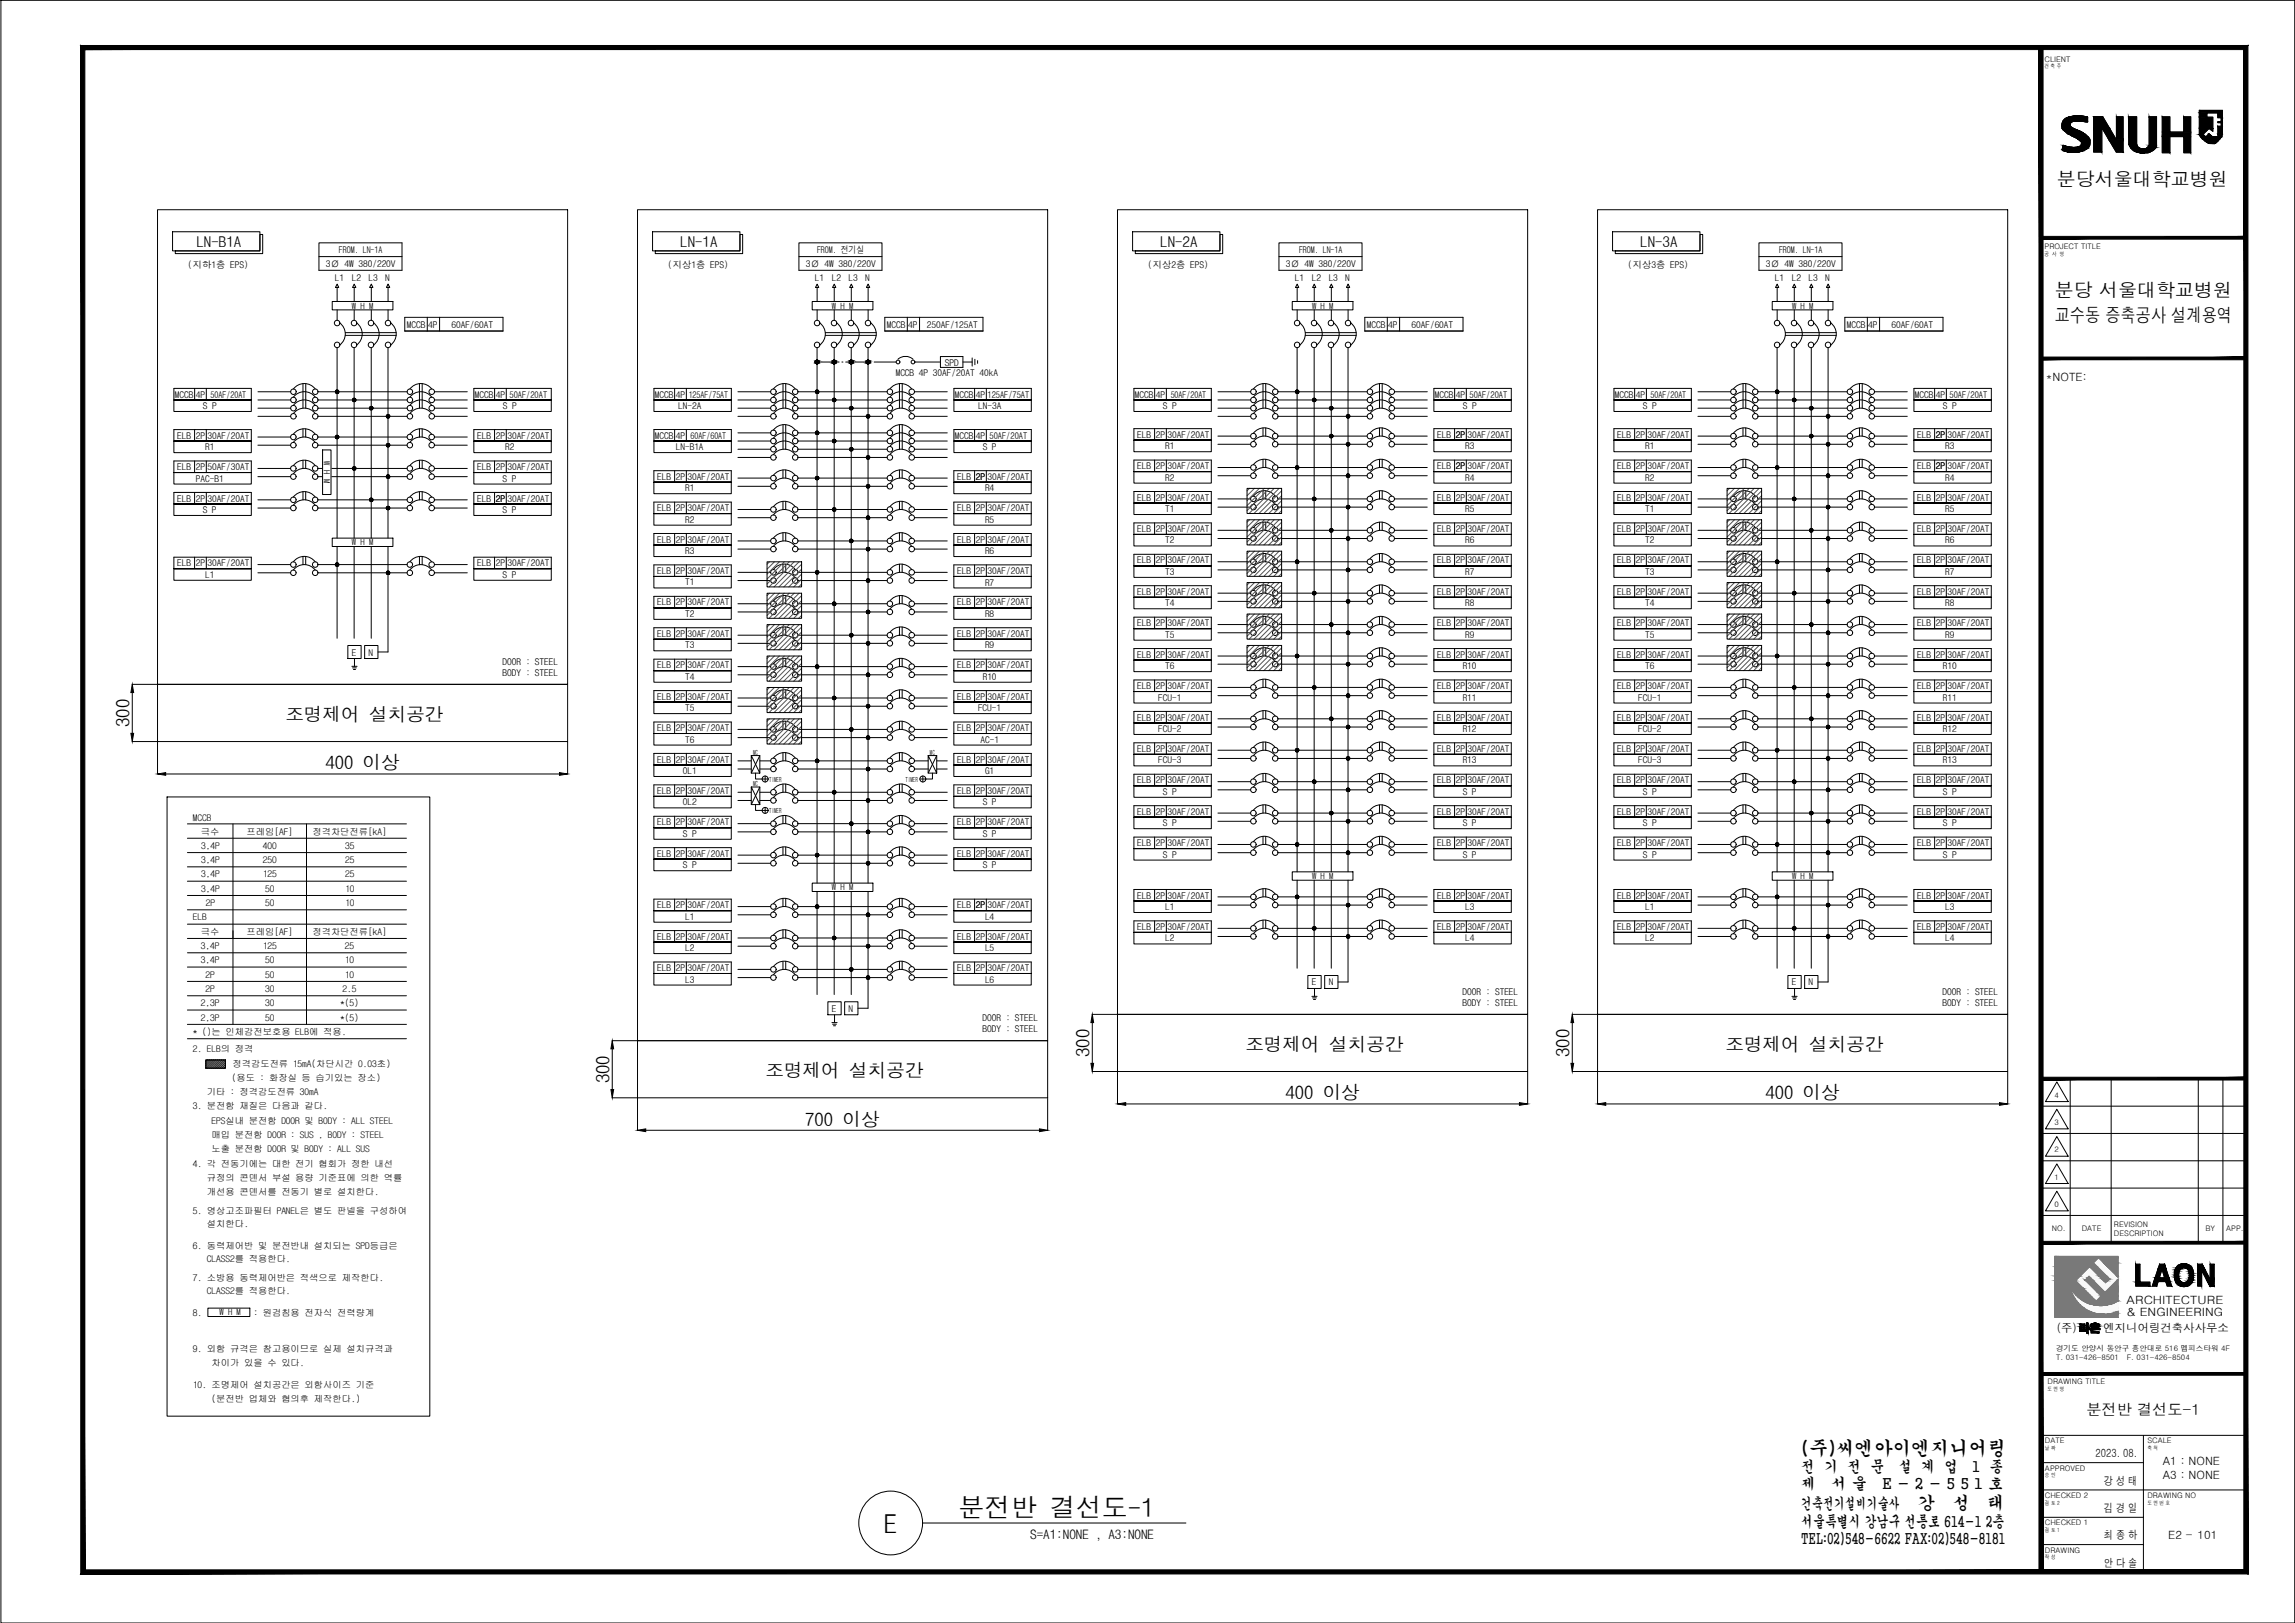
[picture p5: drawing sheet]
<svg xmlns="http://www.w3.org/2000/svg" width="420mm" height="297mm" viewBox="0 0 420 297" stroke-linecap="round" stroke-linejoin="round" font-family="sans-serif">
<defs><g id="words">
<g font-size="4.8">
<text x="161.9" y="280.5">E</text>
<text x="175.5" y="277.6">분전반 결선도-1</text>
</g>
<g font-size="3.5">
<text x="376.6" y="34">분당서울대학교병원</text>
<text x="376.2" y="58.9">교수동 증축공사 설계용역</text>
<text x="376.2" y="54.3">분당 서울대학교병원</text>
<text x="329.8" y="266.2">(주)씨엔아이엔지니어링</text>
</g>
<g font-size="3.4">
<text x="52.2" y="131.9">조명제어 설치공간</text>
<text x="23.7" y="133" transform="rotate(-90 23.7 133)">300</text>
<text x="59.6" y="140.8">400 이상</text>
<text x="140.1" y="197.1">조명제어 설치공간</text>
<text x="199.5" y="193.4" transform="rotate(-90 199.5 193.4)">300</text>
<text x="228" y="192.3">조명제어 설치공간</text>
<text x="287.3" y="193.4" transform="rotate(-90 287.3 193.4)">300</text>
<text x="315.9" y="192.3">조명제어 설치공간</text>
<text x="111.6" y="198.2" transform="rotate(-90 111.6 198.2)">300</text>
<text x="235.3" y="201.2">400 이상</text>
<text x="323.2" y="201.2">400 이상</text>
<text x="147.4" y="206">700 이상</text>
</g>
<g font-size="3.2">
<text x="351.1" y="276.2">강</text>
<text x="357.5" y="276.2">성</text>
<text x="363.9" y="276.2">태</text>
</g>
<g font-size="2.8">
<text x="382" y="259">분전반 결선도-1</text>
<text x="329.8" y="269.4">전 기 전 문</text>
<text x="347.5" y="269.4">설 계 업</text>
<text x="361.1" y="269.4">1 종</text>
<text x="329.8" y="272.6">제</text>
<text x="335.3" y="272.6">서 울</text>
<text x="344.6" y="272.6">E - 2 - 5 5 1 호</text>
<text x="329.8" y="276.2">건축전기설비기술사</text>
<text x="329.8" y="279.4">서울특별시 강남구 선릉로 614-1 2층</text>
<text x="329.8" y="282.6">TEL:02)548-6622 FAX:02)548-8181</text>
</g>
<g font-size="2.7">
<text x="36" y="45.2">LN-B1A</text>
<text x="124.5" y="45.2">LN-1A</text>
<text x="212.4" y="45.2">LN-2A</text>
<text x="300.3" y="45.2">LN-3A</text>
</g>
<text font-size="2.4" x="188.6" y="281.7">S=A1:NONE , A3:NONE</text>
<g font-size="2.1">
<text x="374.6" y="69.7">*NOTE:</text>
<text x="389.3" y="238.6">ARCHITECTURE</text>
<text x="376.6" y="243.8">(주)</text>
<text x="385.1" y="243.8">엔지니어링건축사사무소</text>
<text x="389.3" y="240.8">&amp; ENGINEERING</text>
<text x="383.7" y="266.7">2023. 08.</text>
<text x="395.9" y="268.1">A1 : NONE</text>
<text x="385.2" y="271.7">강 성 태</text>
<text x="395.9" y="270.6">A3 : NONE</text>
<text x="385.2" y="276.7">김 경 일</text>
<text x="385.2" y="281.7">최 종 하</text>
<text x="397" y="281.6">E2 - 101</text>
<text x="385.2" y="286.7">안 다 솔</text>
</g>
<g font-size="1.7">
<text x="62.1" y="46.3">FROM. LN-1A</text>
<text x="149.6" y="46.3">FROM. 전기실</text>
<text x="237.8" y="46.3">FROM. LN-1A</text>
<text x="325.7" y="46.3">FROM. LN-1A</text>
<text x="34.5" y="49.1">(지하1층 EPS)</text>
<text x="59.6" y="48.8">3Ø 4W 380/220V</text>
<text x="61.3" y="51.4">L1</text>
<text x="64.4" y="51.4">L2</text>
<text x="67.5" y="51.4">L3</text>
<text x="70.5" y="51.4">N</text>
<text x="122.3" y="49.1">(지상1층 EPS)</text>
<text x="147.5" y="48.8">3Ø 4W 380/220V</text>
<text x="149.2" y="51.4">L1</text>
<text x="152.3" y="51.4">L2</text>
<text x="155.4" y="51.4">L3</text>
<text x="158.4" y="51.4">N</text>
<text x="210.2" y="49.1">(지상2층 EPS)</text>
<text x="235.4" y="48.8">3Ø 4W 380/220V</text>
<text x="237" y="51.4">L1</text>
<text x="240.1" y="51.4">L2</text>
<text x="243.2" y="51.4">L3</text>
<text x="246.2" y="51.4">N</text>
<text x="298.1" y="49.1">(지상3층 EPS)</text>
<text x="323.3" y="48.8">3Ø 4W 380/220V</text>
<text x="324.9" y="51.4">L1</text>
<text x="328" y="51.4">L2</text>
<text x="331.1" y="51.4">L3</text>
<text x="334.1" y="51.4">N</text>
<text x="74.5" y="59.9">MCCB</text>
<text x="78.4" y="59.9">4P</text>
<text x="82.6" y="60">60AF/60AT</text>
<text x="162.3" y="59.9">MCCB</text>
<text x="166.3" y="59.9">4P</text>
<text x="169.7" y="60">250AF/125AT</text>
<text x="250.2" y="59.9">MCCB</text>
<text x="254.2" y="59.9">4P</text>
<text x="258.4" y="60">60AF/60AT</text>
<text x="338.1" y="59.9">MCCB</text>
<text x="342" y="59.9">4P</text>
<text x="346.3" y="60">60AF/60AT</text>
<text x="164" y="68.7">MCCB 4P 30AF/20AT 40kA</text>
<text x="173" y="66.9">SPD</text>
<text x="32" y="72.8">MCCB</text>
<text x="35.9" y="72.8">4P</text>
<text x="37.1" y="74.9">S P</text>
<text x="38.6" y="72.8">50AF/20AT</text>
<text x="86.9" y="72.8">MCCB</text>
<text x="90.8" y="72.8">4P</text>
<text x="92" y="74.9">S P</text>
<text x="93.3" y="72.8">50AF/20AT</text>
<text x="119.9" y="72.8">MCCB</text>
<text x="123.7" y="72.8">4P</text>
<text x="124.1" y="74.9">LN-2A</text>
<text x="126.1" y="72.8">125AF/75AT</text>
<text x="174.8" y="72.8">MCCB</text>
<text x="178.6" y="72.8">4P</text>
<text x="179.1" y="74.9">LN-3A</text>
<text x="180.8" y="72.8">125AF/75AT</text>
<text x="207.8" y="72.8">MCCB</text>
<text x="211.6" y="72.8">4P</text>
<text x="212.9" y="74.9">S P</text>
<text x="214.3" y="72.8">50AF/20AT</text>
<text x="262.7" y="72.8">MCCB</text>
<text x="266.5" y="72.8">4P</text>
<text x="267.8" y="74.9">S P</text>
<text x="269" y="72.8">50AF/20AT</text>
<text x="295.7" y="72.8">MCCB</text>
<text x="299.5" y="72.8">4P</text>
<text x="300.7" y="74.9">S P</text>
<text x="302.2" y="72.8">50AF/20AT</text>
<text x="350.6" y="72.8">MCCB</text>
<text x="354.4" y="72.8">4P</text>
<text x="355.7" y="74.9">S P</text>
<text x="356.9" y="72.8">50AF/20AT</text>
<text x="32.4" y="80.3">ELB</text>
<text x="35.8" y="80.3">2P</text>
<text x="37.5" y="82.4">R1</text>
<text x="38" y="80.3">30AF/20AT</text>
<text x="87.4" y="80.3">ELB</text>
<text x="90.8" y="80.3">2P</text>
<text x="92.5" y="82.4">R2</text>
<text x="92.9" y="80.3">30AF/20AT</text>
<text x="119.9" y="80.3">MCCB</text>
<text x="123.7" y="82.4">LN-B1A</text>
<text x="123.7" y="80.3">4P</text>
<text x="126.4" y="80.3">60AF/60AT</text>
<text x="174.8" y="80.3">MCCB</text>
<text x="178.6" y="80.3">4P</text>
<text x="179.9" y="82.4">S P</text>
<text x="181.2" y="80.3">50AF/20AT</text>
<text x="208.2" y="80.1">ELB</text>
<text x="211.6" y="80.1">2P</text>
<text x="213.3" y="82.2">R1</text>
<text x="213.7" y="80.1">30AF/20AT</text>
<text x="263.1" y="80.1">ELB</text>
<text x="266.5" y="80.1">2P</text>
<text x="268.2" y="82.2">R3</text>
<text x="268.7" y="80.1">30AF/20AT</text>
<text x="296.1" y="80.1">ELB</text>
<text x="299.5" y="80.1">2P</text>
<text x="301.2" y="82.2">R1</text>
<text x="301.6" y="80.1">30AF/20AT</text>
<text x="351" y="80.1">ELB</text>
<text x="354.4" y="80.1">2P</text>
<text x="356.1" y="82.2">R3</text>
<text x="356.5" y="80.1">30AF/20AT</text>
<text x="32.4" y="86">ELB</text>
<text x="35.8" y="88.1">PAC-B1</text>
<text x="35.8" y="86">2P</text>
<text x="38" y="86">50AF/30AT</text>
<text x="87.4" y="86">ELB</text>
<text x="90.8" y="86">2P</text>
<text x="92" y="88.1">S P</text>
<text x="92.9" y="86">30AF/20AT</text>
<text x="120.3" y="87.8">ELB</text>
<text x="123.7" y="87.8">2P</text>
<text x="125.4" y="89.9">R1</text>
<text x="125.9" y="87.8">30AF/20AT</text>
<text x="175.2" y="87.8">ELB</text>
<text x="178.6" y="87.8">2P</text>
<text x="180.3" y="89.9">R4</text>
<text x="180.8" y="87.8">30AF/20AT</text>
<text x="208.2" y="85.9">ELB</text>
<text x="211.6" y="85.9">2P</text>
<text x="213.3" y="88">R2</text>
<text x="213.7" y="85.9">30AF/20AT</text>
<text x="263.1" y="85.9">ELB</text>
<text x="266.5" y="85.9">2P</text>
<text x="268.2" y="88">R4</text>
<text x="268.7" y="85.9">30AF/20AT</text>
<text x="296.1" y="85.9">ELB</text>
<text x="299.5" y="85.9">2P</text>
<text x="301.2" y="88">R2</text>
<text x="301.6" y="85.9">30AF/20AT</text>
<text x="351" y="85.9">ELB</text>
<text x="354.4" y="85.9">2P</text>
<text x="356.1" y="88">R4</text>
<text x="356.5" y="85.9">30AF/20AT</text>
<text x="32.4" y="91.8">ELB</text>
<text x="35.8" y="91.8">2P</text>
<text x="37.1" y="93.9">S P</text>
<text x="38" y="91.8">30AF/20AT</text>
<text x="87.4" y="91.8">ELB</text>
<text x="90.8" y="91.8">2P</text>
<text x="92" y="93.9">S P</text>
<text x="92.9" y="91.8">30AF/20AT</text>
<text x="120.3" y="93.6">ELB</text>
<text x="123.7" y="93.6">2P</text>
<text x="125.4" y="95.6">R2</text>
<text x="125.9" y="93.6">30AF/20AT</text>
<text x="175.2" y="93.6">ELB</text>
<text x="178.6" y="93.6">2P</text>
<text x="180.3" y="95.6">R5</text>
<text x="180.8" y="93.6">30AF/20AT</text>
<text x="208.2" y="91.6">ELB</text>
<text x="211.6" y="91.6">2P</text>
<text x="213.3" y="93.7">T1</text>
<text x="213.7" y="91.6">30AF/20AT</text>
<text x="263.1" y="91.6">ELB</text>
<text x="266.5" y="91.6">2P</text>
<text x="268.2" y="93.7">R5</text>
<text x="268.7" y="91.6">30AF/20AT</text>
<text x="296.1" y="91.6">ELB</text>
<text x="299.5" y="91.6">2P</text>
<text x="301.2" y="93.7">T1</text>
<text x="301.6" y="91.6">30AF/20AT</text>
<text x="351" y="91.6">ELB</text>
<text x="354.4" y="91.6">2P</text>
<text x="356.1" y="93.7">R5</text>
<text x="356.5" y="91.6">30AF/20AT</text>
<text x="120.3" y="99.3">ELB</text>
<text x="123.7" y="99.3">2P</text>
<text x="125.4" y="101.4">R3</text>
<text x="125.9" y="99.3">30AF/20AT</text>
<text x="175.2" y="99.3">ELB</text>
<text x="178.6" y="99.3">2P</text>
<text x="180.3" y="101.4">R6</text>
<text x="180.8" y="99.3">30AF/20AT</text>
<text x="208.2" y="97.4">ELB</text>
<text x="211.6" y="97.4">2P</text>
<text x="213.3" y="99.5">T2</text>
<text x="213.7" y="97.4">30AF/20AT</text>
<text x="263.1" y="97.4">ELB</text>
<text x="266.5" y="97.4">2P</text>
<text x="268.2" y="99.5">R6</text>
<text x="268.7" y="97.4">30AF/20AT</text>
<text x="296.1" y="97.4">ELB</text>
<text x="299.5" y="97.4">2P</text>
<text x="301.2" y="99.5">T2</text>
<text x="301.6" y="97.4">30AF/20AT</text>
<text x="351" y="97.4">ELB</text>
<text x="354.4" y="97.4">2P</text>
<text x="356.1" y="99.5">R6</text>
<text x="356.5" y="97.4">30AF/20AT</text>
<text x="32.4" y="103.6">ELB</text>
<text x="35.8" y="103.6">2P</text>
<text x="37.5" y="105.7">L1</text>
<text x="38" y="103.6">30AF/20AT</text>
<text x="87.4" y="103.6">ELB</text>
<text x="90.8" y="103.6">2P</text>
<text x="92" y="105.7">S P</text>
<text x="92.9" y="103.6">30AF/20AT</text>
<text x="120.3" y="105.1">ELB</text>
<text x="123.7" y="105.1">2P</text>
<text x="125.4" y="107.2">T1</text>
<text x="125.9" y="105.1">30AF/20AT</text>
<text x="175.2" y="105.1">ELB</text>
<text x="178.6" y="105.1">2P</text>
<text x="180.3" y="107.2">R7</text>
<text x="180.8" y="105.1">30AF/20AT</text>
<text x="208.2" y="103.1">ELB</text>
<text x="211.6" y="103.1">2P</text>
<text x="213.3" y="105.2">T3</text>
<text x="213.7" y="103.1">30AF/20AT</text>
<text x="263.1" y="103.1">ELB</text>
<text x="266.5" y="103.1">2P</text>
<text x="268.2" y="105.2">R7</text>
<text x="268.7" y="103.1">30AF/20AT</text>
<text x="296.1" y="103.1">ELB</text>
<text x="299.5" y="103.1">2P</text>
<text x="301.2" y="105.2">T3</text>
<text x="301.6" y="103.1">30AF/20AT</text>
<text x="351" y="103.1">ELB</text>
<text x="354.4" y="103.1">2P</text>
<text x="356.1" y="105.2">R7</text>
<text x="356.5" y="103.1">30AF/20AT</text>
<text x="120.3" y="110.8">ELB</text>
<text x="123.7" y="110.8">2P</text>
<text x="125.4" y="112.9">T2</text>
<text x="125.9" y="110.8">30AF/20AT</text>
<text x="175.2" y="110.8">ELB</text>
<text x="178.6" y="110.8">2P</text>
<text x="180.3" y="112.9">R8</text>
<text x="180.8" y="110.8">30AF/20AT</text>
<text x="208.2" y="108.9">ELB</text>
<text x="211.6" y="108.9">2P</text>
<text x="213.3" y="111">T4</text>
<text x="213.7" y="108.9">30AF/20AT</text>
<text x="263.1" y="108.9">ELB</text>
<text x="266.5" y="108.9">2P</text>
<text x="268.2" y="111">R8</text>
<text x="268.7" y="108.9">30AF/20AT</text>
<text x="296.1" y="108.9">ELB</text>
<text x="299.5" y="108.9">2P</text>
<text x="301.2" y="111">T4</text>
<text x="301.6" y="108.9">30AF/20AT</text>
<text x="351" y="108.9">ELB</text>
<text x="354.4" y="108.9">2P</text>
<text x="356.1" y="111">R8</text>
<text x="356.5" y="108.9">30AF/20AT</text>
<text x="64.4" y="120">E</text>
<text x="67.5" y="120">N</text>
<text x="120.3" y="116.6">ELB</text>
<text x="123.7" y="116.6">2P</text>
<text x="125.4" y="118.7">T3</text>
<text x="125.9" y="116.6">30AF/20AT</text>
<text x="175.2" y="116.6">ELB</text>
<text x="178.6" y="116.6">2P</text>
<text x="180.3" y="118.7">R9</text>
<text x="180.8" y="116.6">30AF/20AT</text>
<text x="208.2" y="114.6">ELB</text>
<text x="211.6" y="114.6">2P</text>
<text x="213.3" y="116.7">T5</text>
<text x="213.7" y="114.6">30AF/20AT</text>
<text x="263.1" y="114.6">ELB</text>
<text x="266.5" y="114.6">2P</text>
<text x="268.2" y="116.7">R9</text>
<text x="268.7" y="114.6">30AF/20AT</text>
<text x="296.1" y="114.6">ELB</text>
<text x="299.5" y="114.6">2P</text>
<text x="301.2" y="116.7">T5</text>
<text x="301.6" y="114.6">30AF/20AT</text>
<text x="351" y="114.6">ELB</text>
<text x="354.4" y="114.6">2P</text>
<text x="356.1" y="116.7">R9</text>
<text x="356.5" y="114.6">30AF/20AT</text>
<text x="92" y="121.7">DOOR : STEEL</text>
<text x="92" y="123.7">BODY : STEEL</text>
<text x="120.3" y="122.3">ELB</text>
<text x="123.7" y="122.3">2P</text>
<text x="125.4" y="124.4">T4</text>
<text x="125.9" y="122.3">30AF/20AT</text>
<text x="175.2" y="122.3">ELB</text>
<text x="178.6" y="122.3">2P</text>
<text x="179.9" y="124.4">R10</text>
<text x="180.8" y="122.3">30AF/20AT</text>
<text x="208.2" y="120.4">ELB</text>
<text x="211.6" y="120.4">2P</text>
<text x="213.3" y="122.5">T6</text>
<text x="213.7" y="120.4">30AF/20AT</text>
<text x="263.1" y="120.4">ELB</text>
<text x="266.5" y="120.4">2P</text>
<text x="267.8" y="122.5">R10</text>
<text x="268.7" y="120.4">30AF/20AT</text>
<text x="296.1" y="120.4">ELB</text>
<text x="299.5" y="120.4">2P</text>
<text x="301.2" y="122.5">T6</text>
<text x="301.6" y="120.4">30AF/20AT</text>
<text x="351" y="120.4">ELB</text>
<text x="354.4" y="120.4">2P</text>
<text x="355.7" y="122.5">R10</text>
<text x="356.5" y="120.4">30AF/20AT</text>
<text x="120.3" y="128.1">ELB</text>
<text x="123.7" y="128.1">2P</text>
<text x="125.4" y="130.2">T5</text>
<text x="125.9" y="128.1">30AF/20AT</text>
<text x="175.2" y="128.1">ELB</text>
<text x="178.6" y="128.1">2P</text>
<text x="179" y="130.2">FCU-1</text>
<text x="180.8" y="128.1">30AF/20AT</text>
<text x="208.2" y="126.1">ELB</text>
<text x="208.2" y="131.9">ELB</text>
<text x="211.6" y="126.1">2P</text>
<text x="211.6" y="131.9">2P</text>
<text x="212" y="128.2">FCU-1</text>
<text x="213.7" y="126.1">30AF/20AT</text>
<text x="213.7" y="131.9">30AF/20AT</text>
<text x="263.1" y="126.1">ELB</text>
<text x="263.1" y="131.9">ELB</text>
<text x="266.5" y="126.1">2P</text>
<text x="266.5" y="131.9">2P</text>
<text x="267.8" y="128.2">R11</text>
<text x="268.7" y="126.1">30AF/20AT</text>
<text x="268.7" y="131.9">30AF/20AT</text>
<text x="296.1" y="126.1">ELB</text>
<text x="296.1" y="131.9">ELB</text>
<text x="299.5" y="126.1">2P</text>
<text x="299.5" y="131.9">2P</text>
<text x="299.9" y="128.2">FCU-1</text>
<text x="301.6" y="126.1">30AF/20AT</text>
<text x="301.6" y="131.9">30AF/20AT</text>
<text x="351" y="126.1">ELB</text>
<text x="351" y="131.9">ELB</text>
<text x="354.4" y="126.1">2P</text>
<text x="354.4" y="131.9">2P</text>
<text x="355.7" y="128.2">R11</text>
<text x="356.5" y="126.1">30AF/20AT</text>
<text x="356.5" y="131.9">30AF/20AT</text>
<text x="120.3" y="133.8">ELB</text>
<text x="123.7" y="133.8">2P</text>
<text x="125.4" y="135.9">T6</text>
<text x="125.9" y="133.8">30AF/20AT</text>
<text x="175.2" y="133.8">ELB</text>
<text x="178.6" y="133.8">2P</text>
<text x="179.5" y="135.9">AC-1</text>
<text x="180.8" y="133.8">30AF/20AT</text>
<text x="208.2" y="137.6">ELB</text>
<text x="211.6" y="137.6">2P</text>
<text x="212" y="134">FCU-2</text>
<text x="213.7" y="137.6">30AF/20AT</text>
<text x="263.1" y="137.6">ELB</text>
<text x="266.5" y="137.6">2P</text>
<text x="267.8" y="134">R12</text>
<text x="268.7" y="137.6">30AF/20AT</text>
<text x="296.1" y="137.6">ELB</text>
<text x="299.5" y="137.6">2P</text>
<text x="299.9" y="134">FCU-2</text>
<text x="301.6" y="137.6">30AF/20AT</text>
<text x="351" y="137.6">ELB</text>
<text x="354.4" y="137.6">2P</text>
<text x="355.7" y="134">R12</text>
<text x="356.5" y="137.6">30AF/20AT</text>
<text x="120.3" y="139.6">ELB</text>
<text x="123.7" y="139.6">2P</text>
<text x="125" y="141.7">OL1</text>
<text x="125.9" y="139.6">30AF/20AT</text>
<text x="175.2" y="139.6">ELB</text>
<text x="178.6" y="139.6">2P</text>
<text x="180.3" y="141.7">G1</text>
<text x="180.8" y="139.6">30AF/20AT</text>
<text x="208.2" y="143.4">ELB</text>
<text x="211.6" y="143.4">2P</text>
<text x="212" y="139.7">FCU-3</text>
<text x="213.7" y="143.4">30AF/20AT</text>
<text x="263.1" y="143.4">ELB</text>
<text x="266.5" y="143.4">2P</text>
<text x="267.8" y="139.7">R13</text>
<text x="268.7" y="143.4">30AF/20AT</text>
<text x="296.1" y="143.4">ELB</text>
<text x="299.5" y="143.4">2P</text>
<text x="299.9" y="139.7">FCU-3</text>
<text x="301.6" y="143.4">30AF/20AT</text>
<text x="351" y="143.4">ELB</text>
<text x="354.4" y="143.4">2P</text>
<text x="355.7" y="139.7">R13</text>
<text x="356.5" y="143.4">30AF/20AT</text>
<text x="120.3" y="145.3">ELB</text>
<text x="123.7" y="145.3">2P</text>
<text x="125" y="147.4">OL2</text>
<text x="125.9" y="145.3">30AF/20AT</text>
<text x="175.2" y="145.3">ELB</text>
<text x="178.6" y="145.3">2P</text>
<text x="179.9" y="147.4">S P</text>
<text x="180.8" y="145.3">30AF/20AT</text>
<text x="208.2" y="149.1">ELB</text>
<text x="211.6" y="149.1">2P</text>
<text x="212.9" y="145.5">S P</text>
<text x="213.7" y="149.1">30AF/20AT</text>
<text x="263.1" y="149.1">ELB</text>
<text x="266.5" y="149.1">2P</text>
<text x="267.8" y="145.5">S P</text>
<text x="268.7" y="149.1">30AF/20AT</text>
<text x="296.1" y="149.1">ELB</text>
<text x="299.5" y="149.1">2P</text>
<text x="300.7" y="145.5">S P</text>
<text x="301.6" y="149.1">30AF/20AT</text>
<text x="351" y="149.1">ELB</text>
<text x="354.4" y="149.1">2P</text>
<text x="355.7" y="145.5">S P</text>
<text x="356.5" y="149.1">30AF/20AT</text>
<text x="35.3" y="150.3">MCCB</text>
<text x="36.8" y="152.8">극수</text>
<text x="36.8" y="155.3">3,4P</text>
<text x="45.1" y="152.8">프레임[AF]</text>
<text x="48.1" y="155.3">400</text>
<text x="57.2" y="152.8">정격차단전류[kA]</text>
<text x="63.2" y="155.3">35</text>
<text x="120.3" y="151.1">ELB</text>
<text x="123.7" y="151.1">2P</text>
<text x="125" y="153.2">S P</text>
<text x="125.9" y="151.1">30AF/20AT</text>
<text x="175.2" y="151.1">ELB</text>
<text x="178.6" y="151.1">2P</text>
<text x="179.9" y="153.2">S P</text>
<text x="180.8" y="151.1">30AF/20AT</text>
<text x="208.2" y="154.9">ELB</text>
<text x="211.6" y="154.9">2P</text>
<text x="212.9" y="151.2">S P</text>
<text x="213.7" y="154.9">30AF/20AT</text>
<text x="263.1" y="154.9">ELB</text>
<text x="266.5" y="154.9">2P</text>
<text x="267.8" y="151.2">S P</text>
<text x="268.7" y="154.9">30AF/20AT</text>
<text x="296.1" y="154.9">ELB</text>
<text x="299.5" y="154.9">2P</text>
<text x="300.7" y="151.2">S P</text>
<text x="301.6" y="154.9">30AF/20AT</text>
<text x="351" y="154.9">ELB</text>
<text x="354.4" y="154.9">2P</text>
<text x="355.7" y="151.2">S P</text>
<text x="356.5" y="154.9">30AF/20AT</text>
<text x="36.8" y="158">3,4P</text>
<text x="36.8" y="160.6">3,4P</text>
<text x="48.1" y="158">250</text>
<text x="48.1" y="160.6">125</text>
<text x="63.2" y="158">25</text>
<text x="63.2" y="160.6">25</text>
<text x="120.3" y="156.8">ELB</text>
<text x="123.7" y="156.8">2P</text>
<text x="125" y="158.9">S P</text>
<text x="125.9" y="156.8">30AF/20AT</text>
<text x="175.2" y="156.8">ELB</text>
<text x="178.6" y="156.8">2P</text>
<text x="179.9" y="158.9">S P</text>
<text x="180.8" y="156.8">30AF/20AT</text>
<text x="212.9" y="157">S P</text>
<text x="267.8" y="157">S P</text>
<text x="300.7" y="157">S P</text>
<text x="355.7" y="157">S P</text>
<text x="36.8" y="163.2">3,4P</text>
<text x="37.7" y="165.8">2P</text>
<text x="48.6" y="163.2">50</text>
<text x="48.6" y="165.8">50</text>
<text x="63.2" y="163.2">10</text>
<text x="63.2" y="165.8">10</text>
<text x="120.3" y="166.2">ELB</text>
<text x="123.7" y="166.2">2P</text>
<text x="125.9" y="166.2">30AF/20AT</text>
<text x="175.2" y="166.2">ELB</text>
<text x="178.6" y="166.2">2P</text>
<text x="180.8" y="166.2">30AF/20AT</text>
<text x="208.2" y="164.5">ELB</text>
<text x="211.6" y="164.5">2P</text>
<text x="213.3" y="166.5">L1</text>
<text x="213.7" y="164.5">30AF/20AT</text>
<text x="263.1" y="164.5">ELB</text>
<text x="266.5" y="164.5">2P</text>
<text x="268.2" y="166.5">L3</text>
<text x="268.7" y="164.5">30AF/20AT</text>
<text x="296.1" y="164.5">ELB</text>
<text x="299.5" y="164.5">2P</text>
<text x="301.2" y="166.5">L1</text>
<text x="301.6" y="164.5">30AF/20AT</text>
<text x="351" y="164.5">ELB</text>
<text x="354.4" y="164.5">2P</text>
<text x="356.1" y="166.5">L3</text>
<text x="356.5" y="164.5">30AF/20AT</text>
<text x="35.3" y="168.5">ELB</text>
<text x="36.8" y="171.2">극수</text>
<text x="36.8" y="173.7">3,4P</text>
<text x="45.1" y="171.2">프레임[AF]</text>
<text x="48.1" y="173.7">125</text>
<text x="57.2" y="171.2">정격차단전류[kA]</text>
<text x="63.2" y="173.7">25</text>
<text x="120.3" y="172">ELB</text>
<text x="123.7" y="172">2P</text>
<text x="125.4" y="168.3">L1</text>
<text x="125.9" y="172">30AF/20AT</text>
<text x="175.2" y="172">ELB</text>
<text x="178.6" y="172">2P</text>
<text x="180.3" y="168.3">L4</text>
<text x="180.8" y="172">30AF/20AT</text>
<text x="208.2" y="170.2">ELB</text>
<text x="211.6" y="170.2">2P</text>
<text x="213.3" y="172.3">L2</text>
<text x="213.7" y="170.2">30AF/20AT</text>
<text x="263.1" y="170.2">ELB</text>
<text x="266.5" y="170.2">2P</text>
<text x="268.2" y="172.3">L4</text>
<text x="268.7" y="170.2">30AF/20AT</text>
<text x="296.1" y="170.2">ELB</text>
<text x="299.5" y="170.2">2P</text>
<text x="301.2" y="172.3">L2</text>
<text x="301.6" y="170.2">30AF/20AT</text>
<text x="351" y="170.2">ELB</text>
<text x="354.4" y="170.2">2P</text>
<text x="356.1" y="172.3">L4</text>
<text x="356.5" y="170.2">30AF/20AT</text>
<text x="36.8" y="176.3">3,4P</text>
<text x="37.6" y="179">2P</text>
<text x="48.5" y="176.3">50</text>
<text x="48.5" y="179">50</text>
<text x="63.2" y="176.3">10</text>
<text x="63.2" y="179">10</text>
<text x="120.3" y="177.7">ELB</text>
<text x="123.7" y="177.7">2P</text>
<text x="125.4" y="174.1">L2</text>
<text x="125.4" y="179.8">L3</text>
<text x="125.9" y="177.7">30AF/20AT</text>
<text x="175.2" y="177.7">ELB</text>
<text x="178.6" y="177.7">2P</text>
<text x="180.3" y="174.1">L5</text>
<text x="180.3" y="179.8">L6</text>
<text x="180.8" y="177.7">30AF/20AT</text>
<text x="36.8" y="184.2">2,3P</text>
<text x="37.6" y="181.6">2P</text>
<text x="48.5" y="181.6">30</text>
<text x="48.5" y="184.2">30</text>
<text x="62.3" y="184.2">*(5)</text>
<text x="62.7" y="181.6">2.5</text>
<text x="152.3" y="185.2">E</text>
<text x="155.4" y="185.2">N</text>
<text x="240.2" y="180.4">E</text>
<text x="243.2" y="180.4">N</text>
<text x="267.7" y="184.1">BODY : STEEL</text>
<text x="267.7" y="182.1">DOOR : STEEL</text>
<text x="328.1" y="180.4">E</text>
<text x="331.1" y="180.4">N</text>
<text x="355.6" y="184.1">BODY : STEEL</text>
<text x="355.6" y="182.1">DOOR : STEEL</text>
<text x="35.3" y="189.4">* ()는 인체감전보호용 ELB에 적용.</text>
<text x="36.8" y="186.8">2,3P</text>
<text x="48.5" y="186.8">50</text>
<text x="62.3" y="186.8">*(5)</text>
<text x="179.9" y="188.9">BODY : STEEL</text>
<text x="179.9" y="186.9">DOOR : STEEL</text>
<text x="35.3" y="192.6">2. ELB의 정격</text>
<text x="42.4" y="197.9">(용도 : 화장실 등 습기있는 장소)</text>
<text x="42.6" y="195.4">정격감도전류 15mA(차단시간 0.03초)</text>
<text x="35.3" y="203.1">3. 분전함 재질은 다음과 같다.</text>
<text x="37.9" y="200.4">기타 : 정격감도전류 30mA</text>
<text x="38.7" y="208.3">매입 분전함 DOOR : SUS , BODY : STEEL</text>
<text x="38.7" y="205.7">EPS실내 분전함 DOOR 및 BODY : ALL STEEL</text>
<text x="35.3" y="213.5">4. 각 전동기에는 대한 전기 협회가 정한 내선</text>
<text x="38.7" y="210.9">노출 분전함 DOOR 및 BODY : ALL SUS</text>
<text x="37.9" y="216.2">규정의 콘덴서 부설 용량 기준표에 의한 역률</text>
<text x="37.9" y="218.8">개선용 콘덴서를 전동기 별로 설치한다.</text>
<text x="35.3" y="222.2">5. 영상고조파필터 PANEL은 별도 판넬을 구성하여</text>
<text x="37.9" y="224.6">설치한다.</text>
<text x="35.3" y="228.6">6. 동력제어반 및 분전반내 설치되는 SPD등급은</text>
<text x="37.9" y="230.9">CLASS2를 적용한다.</text>
<text x="35.3" y="234.4">7. 소방용 동력제어반은 적색으로 제작한다.</text>
<text x="37.9" y="236.8">CLASS2를 적용한다.</text>
<text x="35.3" y="240.8">8.</text>
<text x="46.4" y="240.8">: 원검침용 전자식 전력량계</text>
<text x="35.3" y="247.4">9. 외함 규격은 참고용이므로 실제 설치규격과</text>
<text x="38.7" y="250">차이가 있을 수 있다.</text>
<text x="35.3" y="254">10. 조명제어 설치공간은 외함사이즈 기준</text>
<text x="38.7" y="256.6">(분전반 업체와 협의후 제작한다.)</text>
</g>
<g font-size="1.6">
<text x="64.4" y="56.5">W H M</text>
<text x="152.3" y="56.5">W H M</text>
<text x="240.2" y="56.5">W H M</text>
<text x="328.1" y="56.5">W H M</text>
<text x="59.3" y="84.4" transform="rotate(90 59.3 84.4)">W H M</text>
<text x="64.4" y="99.8">W H M</text>
<text x="240.2" y="160.9">W H M</text>
<text x="328.1" y="160.9">W H M</text>
<text x="152.3" y="162.9">W H M</text>
<text x="40.2" y="240.7">W H M</text>
</g>
<g font-size="1.4">
<text x="374.3" y="11.3">CLIENT</text>
<text x="374.3" y="45.5">PROJECT TITLE</text>
<text x="376.2" y="200.9">4</text>
<text x="376.2" y="205.9">3</text>
<text x="376.2" y="215.9">1</text>
<text x="376.2" y="210.9">2</text>
<text x="376.2" y="220.9">0</text>
<text x="375.6" y="225.3">NO.</text>
<text x="381.1" y="225.3">DATE</text>
<text x="387" y="226.1">DESCRIPTION</text>
<text x="387" y="224.6">REVISION</text>
<text x="403.8" y="225.3">BY</text>
<text x="407.6" y="225.3">APP.</text>
<text x="376.4" y="248.9">T. 031-426-8501</text>
<text x="376.4" y="247.3">경기도 안양시 동안구 흥안대로 516 멤피스타워 4F</text>
<text x="389.3" y="248.9">F. 031-426-8504</text>
<text x="374.9" y="253.3">DRAWING TITLE</text>
<text x="374.4" y="269.2">APPROVED</text>
<text x="374.4" y="264.1">DATE</text>
<text x="393.1" y="264.1">SCALE</text>
<text x="374.4" y="274.1">CHECKED 2</text>
<text x="393.1" y="274.1">DRAWING NO</text>
<text x="374.4" y="279.2">CHECKED 1</text>
<text x="374.4" y="284.1">DRAWING</text>
</g>
<g font-size="1.3">
<text x="137.9" y="138.2">MC</text>
<text x="137.9" y="143.9">MC</text>
<text x="140.8" y="143">TIMER</text>
<text x="165.8" y="143">TIMER</text>
<text x="170.2" y="138.2">MC</text>
<text x="140.8" y="148.8">TIMER</text>
</g>
<g font-size="1">
<text x="374.3" y="12.5">건 축 주</text>
<text x="374.3" y="46.8">공 사 명</text>
<text x="374.9" y="254.5">도 면 명</text>
<text x="374.4" y="265.4">날 짜</text>
<text x="393.1" y="265.4">축 척</text>
<text x="374.4" y="275.4">검 토 2</text>
<text x="374.4" y="270.4">승 인</text>
<text x="393.1" y="275.4">도 면 번 호</text>
<text x="374.4" y="280.4">검 토 1</text>
<text x="374.4" y="285.4">작 성</text>
</g>
</g></defs>
<!-- layer: E-TXT -->
<g fill="none" stroke="#000" stroke-width=".18">
<path d="M58.4 44.4h15.2v5.1h-15.2zM58.4 47h15.2M74.1 58.1h18v2.5h-18zM78.2 58.1v2.5M80.5 58.1v2.5M146.3 44.4h15.2v5.1h-15.2zM146.3 47h15.2M162 58.1h18v2.5h-18zM166.1 58.1v2.5M168.3 58.1v2.5M234.1 44.4h15.3v5.1h-15.3zM234.1 47h15.3"/>
<path d="M249.9 58.1h17.9v2.5h-17.9zM254 58.1v2.5M256.2 58.1v2.5M322 44.4h15.2v5.1h-15.2zM322 47h15.2M337.7 58.1h18v2.5h-18zM341.9 58.1v2.5M344.1 58.1v2.5M31.8 78.6h14.2v4.2h-14.2zM31.8 73.2h14.2M31.8 71.1h14.2v4.2h-14.2zM35.6 78.6v2.1"/>
<path d="M35.6 71.1v2.1M37.8 71.1v2.1M37.8 78.6v2.1M86.8 78.6h14.1v4.2h-14.1zM86.8 73.2h14.1M86.8 71.1h14.1v4.2h-14.1zM90.5 78.6v2.1M90.6 71.1v2.1M92.7 71.1v2.1M92.7 78.6v2.1M119.7 73.2h14.2M119.7 71.1h14.2v4.2h-14.2z"/>
<path d="M119.7 78.6h14.2v4.2h-14.2zM123.5 71.1v2.1M123.5 78.6v2.1M125.7 71.1v2.1M125.7 78.6v2.1M172.2 65.3h4.1v1.9h-4.1zM174.6 73.2h14.2M174.6 71.1h14.2v4.2h-14.2zM174.6 78.6h14.2v4.2h-14.2zM178.4 71.1v2.1M178.4 78.6v2.1M180.6 71.1v2.1"/>
<path d="M180.6 78.6v2.1M207.6 73.2h14.2M207.6 71.1h14.2v4.2h-14.2zM207.6 78.5h14.2v4.2h-14.2zM211.4 78.5v2.1M211.4 71.1v2.1M213.5 71.1v2.1M213.5 78.5v2.1M262.5 73.2h14.2M262.5 71.1h14.2v4.2h-14.2zM262.5 78.5h14.2v4.2h-14.2zM266.3 78.5v2.1"/>
<path d="M266.3 71.1v2.1M268.4 71.1v2.1M268.4 78.5v2.1M295.5 78.5h14.1v4.2h-14.1zM295.5 73.2h14.1M295.5 71.1h14.1v4.2h-14.1zM299.3 71.1v2.1M299.3 78.5v2.1M301.4 78.5v2.1M301.4 71.1v2.1M350.4 78.5h14.2v4.2h-14.2zM350.4 73.2h14.2"/>
<path d="M350.4 71.1h14.2v4.2h-14.2zM354.2 71.1v2.1M354.2 78.5v2.1M356.3 78.5v2.1M356.3 71.1v2.1M31.8 80.7h14.2M31.8 86.5h14.2M31.8 84.4h14.2v4.2h-14.2zM31.8 92.2h14.2M31.8 90.1h14.2v4.2h-14.2zM35.6 84.4v2.1M35.6 90.1v2.1"/>
<path d="M37.8 84.4v2.1M37.8 90.1v2.1M86.8 80.7h14.1M86.8 92.2h14.1M86.8 90.1h14.1v4.2h-14.1zM86.8 86.5h14.1M86.8 84.4h14.1v4.2h-14.1zM90.5 84.4v2.1M90.5 90.1v2.1M92.7 84.4v2.1M92.7 90.1v2.1M119.7 88.3h14.2"/>
<path d="M119.7 86.1h14.2v4.3h-14.2zM119.7 99.8h14.2M119.7 97.6h14.2v4.3h-14.2zM119.7 94h14.2M119.7 91.9h14.2v4.2h-14.2zM119.7 80.7h14.2M123.5 86.1v2.2M123.5 91.9v2.1M123.5 97.6v2.2M125.7 86.1v2.2M125.7 91.9v2.1M125.7 97.6v2.2"/>
<path d="M174.6 88.3h14.2M174.6 86.1h14.2v4.3h-14.2zM174.6 99.8h14.2M174.6 97.6h14.2v4.3h-14.2zM174.6 94h14.2M174.6 91.9h14.2v4.2h-14.2zM174.6 80.7h14.2M178.4 86.1v2.2M178.4 91.9v2.1M178.4 97.6v2.2M180.6 86.1v2.2M180.6 91.9v2.1"/>
<path d="M180.6 97.6v2.2M207.6 86.3h14.2M207.6 84.2h14.2v4.2h-14.2zM207.6 80.6h14.2M207.6 97.8h14.2M207.6 95.7h14.2v4.2h-14.2zM207.6 92.1h14.2M207.6 90h14.2v4.2h-14.2zM211.4 84.2v2.1M211.4 90v2.1M211.4 95.7v2.1M213.5 84.2v2.1"/>
<path d="M213.5 90v2.1M213.5 95.7v2.1M262.5 86.3h14.2M262.5 84.2h14.2v4.2h-14.2zM262.5 80.6h14.2M262.5 97.8h14.2M262.5 95.7h14.2v4.2h-14.2zM262.5 92.1h14.2M262.5 90h14.2v4.2h-14.2zM266.3 84.2v2.1M266.3 90v2.1M266.3 95.7v2.1"/>
<path d="M268.4 84.2v2.1M268.4 90v2.1M268.4 95.7v2.1M295.5 86.3h14.1M295.5 84.2h14.1v4.2h-14.1zM295.5 80.6h14.1M295.5 97.8h14.1M295.5 95.7h14.1v4.2h-14.1zM295.5 92.1h14.1M295.5 90h14.1v4.2h-14.1zM299.3 84.2v2.1M299.3 90v2.1"/>
<path d="M299.3 95.7v2.1M301.4 84.2v2.1M301.4 90v2.1M301.4 95.7v2.1M350.4 86.3h14.2M350.4 84.2h14.2v4.2h-14.2zM350.4 80.6h14.2M350.4 97.8h14.2M350.4 95.7h14.2v4.2h-14.2zM350.4 92.1h14.2M350.4 90h14.2v4.2h-14.2zM354.2 84.2v2.1"/>
<path d="M354.2 90v2.1M354.2 95.7v2.1M356.3 84.2v2.1M356.3 90v2.1M356.3 95.7v2.1M31.8 104.1h14.2M31.8 102h14.2v4.2h-14.2zM35.6 102v2.1M37.8 102v2.1M86.8 104.1h14.1M86.8 102h14.1v4.2h-14.1zM90.5 102v2.1"/>
<path d="M92.7 102v2.1M119.7 105.5h14.2M119.7 103.4h14.2v4.2h-14.2zM119.7 111.2h14.2M119.7 109.1h14.2v4.3h-14.2zM119.7 117h14.2M119.7 114.9h14.2v4.2h-14.2zM123.5 103.4v2.1M123.5 109.1v2.1M123.5 114.9v2.1M125.7 103.4v2.1M125.7 109.1v2.1"/>
<path d="M125.7 114.9v2.1M174.6 105.5h14.2M174.6 103.4h14.2v4.2h-14.2zM174.6 111.2h14.2M174.6 109.1h14.2v4.3h-14.2zM174.6 117h14.2M174.6 114.9h14.2v4.2h-14.2zM178.4 103.4v2.1M178.4 109.1v2.1M178.4 114.9v2.1M180.6 103.4v2.1M180.6 109.1v2.1"/>
<path d="M180.6 114.9v2.1M207.6 103.6h14.2M207.6 101.4h14.2v4.3h-14.2zM207.6 109.3h14.2M207.6 107.2h14.2v4.2h-14.2zM207.6 115.1h14.2M207.6 113h14.2v4.2h-14.2zM207.6 118.7h14.2v4.2h-14.2zM211.4 101.4v2.2M211.4 107.2v2.1M211.4 113v2.1M211.4 118.7v2.1"/>
<path d="M213.5 101.4v2.2M213.5 107.2v2.1M213.5 113v2.1M213.5 118.7v2.1M262.5 103.6h14.2M262.5 101.4h14.2v4.3h-14.2zM262.5 109.3h14.2M262.5 107.2h14.2v4.2h-14.2zM262.5 115.1h14.2M262.5 113h14.2v4.2h-14.2zM262.5 118.7h14.2v4.2h-14.2zM266.3 101.4v2.2"/>
<path d="M266.3 107.2v2.1M266.3 113v2.1M266.3 118.7v2.1M268.4 101.4v2.2M268.4 107.2v2.1M268.4 113v2.1M268.4 118.7v2.1M295.5 103.6h14.1M295.5 101.4h14.1v4.3h-14.1zM295.5 109.3h14.1M295.5 107.2h14.1v4.2h-14.1zM295.5 115.1h14.1"/>
<path d="M295.5 113h14.1v4.2h-14.1zM295.5 118.7h14.1v4.2h-14.1zM299.3 101.4v2.2M299.3 107.2v2.1M299.3 113v2.1M299.3 118.7v2.1M301.4 101.4v2.2M301.4 107.2v2.1M301.4 113v2.1M301.4 118.7v2.1M350.4 103.6h14.2M350.4 101.4h14.2v4.3h-14.2z"/>
<path d="M350.4 109.3h14.2M350.4 107.2h14.2v4.2h-14.2zM350.4 115.1h14.2M350.4 113h14.2v4.2h-14.2zM350.4 118.7h14.2v4.2h-14.2zM354.2 101.4v2.2M354.2 107.2v2.1M354.2 113v2.1M354.2 118.7v2.1M356.3 101.4v2.2M356.3 107.2v2.1M356.3 113v2.1"/>
<path d="M356.3 118.7v2.1M119.7 122.8h14.2M119.7 120.6h14.2v4.3h-14.2zM119.7 128.5h14.2M119.7 126.4h14.2v4.2h-14.2zM119.7 134.2h14.2M119.7 132.1h14.2v4.3h-14.2zM119.7 137.9h14.2v4.2h-14.2zM123.5 120.6v2.2M123.5 126.4v2.1M123.5 132.1v2.1M123.5 137.9v2.1"/>
<path d="M125.7 120.6v2.2M125.7 126.4v2.1M125.7 132.1v2.1M125.7 137.9v2.1M174.6 122.8h14.2M174.6 120.6h14.2v4.3h-14.2zM174.6 128.5h14.2M174.6 126.4h14.2v4.2h-14.2zM174.6 134.2h14.2M174.6 132.1h14.2v4.3h-14.2zM174.6 137.9h14.2v4.2h-14.2zM178.4 120.6v2.2"/>
<path d="M178.4 126.4v2.1M178.4 132.1v2.1M178.4 137.9v2.1M180.6 120.6v2.2M180.6 126.4v2.1M180.6 132.1v2.1M180.6 137.9v2.1M207.6 120.8h14.2M207.6 126.6h14.2M207.6 124.4h14.2v4.3h-14.2zM207.6 132.3h14.2M207.6 130.2h14.2v4.2h-14.2z"/>
<path d="M207.6 138.1h14.2M207.6 135.9h14.2v4.3h-14.2zM211.4 124.4v2.2M211.4 130.2v2.1M211.4 135.9v2.2M213.5 124.4v2.2M213.5 130.2v2.1M213.5 135.9v2.2M262.5 120.8h14.2M262.5 126.6h14.2M262.5 124.4h14.2v4.3h-14.2zM262.5 132.3h14.2"/>
<path d="M262.5 130.2h14.2v4.2h-14.2zM262.5 138.1h14.2M262.5 135.9h14.2v4.3h-14.2zM266.3 124.4v2.2M266.3 130.2v2.1M266.3 135.9v2.2M268.4 124.4v2.2M268.4 130.2v2.1M268.4 135.9v2.2M295.5 120.8h14.1M295.5 126.6h14.1M295.5 124.4h14.1v4.3h-14.1z"/>
<path d="M295.5 132.3h14.1M295.5 130.2h14.1v4.2h-14.1zM295.5 138.1h14.1M295.5 135.9h14.1v4.3h-14.1zM299.3 124.4v2.2M299.3 130.2v2.1M299.3 135.9v2.2M301.4 124.4v2.2M301.4 130.2v2.1M301.4 135.9v2.2M350.4 120.8h14.2M350.4 126.6h14.2"/>
<path d="M350.4 124.4h14.2v4.3h-14.2zM350.4 132.3h14.2M350.4 130.2h14.2v4.2h-14.2zM350.4 138.1h14.2M350.4 135.9h14.2v4.3h-14.2zM354.2 124.4v2.2M354.2 130.2v2.1M354.2 135.9v2.2M356.3 124.4v2.2M356.3 130.2v2.1M356.3 135.9v2.2M119.7 140h14.2"/>
<path d="M119.7 145.8h14.2M119.7 143.6h14.2v4.3h-14.2zM119.7 151.5h14.2M119.7 149.4h14.2v4.2h-14.2zM119.7 157.2h14.2M119.7 155.1h14.2v4.3h-14.2zM123.5 143.6v2.2M123.5 149.4v2.1M123.5 155.1v2.1M125.7 143.6v2.2M125.7 149.4v2.1M125.7 155.1v2.1"/>
<path d="M174.6 140h14.2M174.6 145.8h14.2M174.6 143.6h14.2v4.3h-14.2zM174.6 151.5h14.2M174.6 149.4h14.2v4.2h-14.2zM174.6 157.2h14.2M174.6 155.1h14.2v4.3h-14.2zM178.4 143.6v2.2M178.4 149.4v2.1M178.4 155.1v2.1M180.6 143.6v2.2M180.6 149.4v2.1"/>
<path d="M180.6 155.1v2.1M207.6 143.8h14.2M207.6 141.7h14.2v4.2h-14.2zM207.6 149.6h14.2M207.6 147.5h14.2v4.2h-14.2zM207.6 155.3h14.2M207.6 153.2h14.2v4.2h-14.2zM211.4 141.7v2.1M211.4 147.5v2.1M211.4 153.2v2.1M213.5 141.7v2.1M213.5 147.5v2.1"/>
<path d="M213.5 153.2v2.1M262.5 143.8h14.2M262.5 141.7h14.2v4.2h-14.2zM262.5 149.6h14.2M262.5 147.5h14.2v4.2h-14.2zM262.5 155.3h14.2M262.5 153.2h14.2v4.2h-14.2zM266.3 141.7v2.1M266.3 147.5v2.1M266.3 153.2v2.1M268.4 141.7v2.1M268.4 147.5v2.1"/>
<path d="M268.4 153.2v2.1M295.5 143.8h14.1M295.5 141.7h14.1v4.2h-14.1zM295.5 149.6h14.1M295.5 147.5h14.1v4.2h-14.1zM295.5 155.3h14.1M295.5 153.2h14.1v4.2h-14.1zM299.3 141.7v2.1M299.3 147.5v2.1M299.3 153.2v2.1M301.4 141.7v2.1M301.4 147.5v2.1"/>
<path d="M301.4 153.2v2.1M350.4 143.8h14.2M350.4 141.7h14.2v4.2h-14.2zM350.4 149.6h14.2M350.4 147.5h14.2v4.2h-14.2zM350.4 155.3h14.2M350.4 153.2h14.2v4.2h-14.2zM354.2 141.7v2.1M354.2 147.5v2.1M354.2 153.2v2.1M356.3 141.7v2.1M356.3 147.5v2.1"/>
<path d="M356.3 153.2v2.1M119.7 166.7h14.2M119.7 164.6h14.2v4.2h-14.2zM119.7 178.2h14.2M119.7 176.1h14.2v4.2h-14.2zM119.7 172.4h14.2M119.7 170.3h14.2v4.2h-14.2zM123.5 164.6v2.1M123.5 170.3v2.1M123.5 176.1v2.1M125.7 164.6v2.1M125.7 170.3v2.1"/>
<path d="M125.7 176.1v2.1M174.6 166.7h14.2M174.6 164.6h14.2v4.2h-14.2zM174.6 178.2h14.2M174.6 176.1h14.2v4.2h-14.2zM174.6 172.4h14.2M174.6 170.3h14.2v4.2h-14.2zM178.4 164.6v2.1M178.4 170.3v2.1M178.4 176.1v2.1M180.6 164.6v2.1M180.6 170.3v2.1"/>
<path d="M180.6 176.1v2.1M207.6 170.6h14.2M207.6 168.5h14.2v4.3h-14.2zM207.6 164.9h14.2M207.6 162.8h14.2v4.2h-14.2zM211.4 162.8v2.1M211.4 168.5v2.1M213.5 162.8v2.1M213.5 168.5v2.1M262.5 170.6h14.2M262.5 168.5h14.2v4.3h-14.2zM262.5 164.9h14.2"/>
<path d="M262.5 162.8h14.2v4.2h-14.2zM266.3 162.8v2.1M266.3 168.5v2.1M268.4 162.8v2.1M268.4 168.5v2.1M295.5 170.6h14.1M295.5 168.5h14.1v4.3h-14.1zM295.5 164.9h14.1M295.5 162.8h14.1v4.2h-14.1zM299.3 162.8v2.1M299.3 168.5v2.1M301.4 162.8v2.1"/>
<path d="M301.4 168.5v2.1M350.4 170.6h14.2M350.4 168.5h14.2v4.3h-14.2zM350.4 164.9h14.2M350.4 162.8h14.2v4.2h-14.2zM354.2 162.8v2.1M354.2 168.5v2.1M356.3 162.8v2.1M356.3 168.5v2.1M37.7 194h3.6v1.5h-3.6z"/>
</g>
<!-- layer: ELEC -->
<g fill="none" stroke="#000" stroke-width=".18">
<path d="M60.8 55.2h11.1v1.5h-11.1zM61.7 52l.3 .6h-.6zM61.7 52.6v2.6M61.7 56.7v1.9M62.2 59.1a2.5 2.5 0 0 1 0 4M64.8 52l.4 .6h-.7zM64.8 52.6v2.6M64.8 56.7v1.9M65.3 59.1a2.5 2.5 0 0 1 0 4M68 52l.3 .6h-.6zM68 52.6v2.6M68 56.7v1.9"/>
<path d="M68.4 59.1a2.5 2.5 0 0 1 0 4M71 52.6h-.3l.3-.6 .4 .6h-.4v2.6M71 56.7v1.9M71.5 59.1a2.5 2.5 0 0 1 0 4M148.7 55.2h11.1v1.5h-11.1zM149.6 52l.3 .6h-.6zM149.6 52.6v2.6M149.6 56.7v1.9M150.1 59.1a2.5 2.5 0 0 1 0 4M152.7 52l.3 .6h-.6zM152.7 52.6v2.6M152.7 56.7v1.9"/>
<path d="M153.2 59.1a2.5 2.5 0 0 1 0 4M155.9 52l.2 .6h-.5zM155.9 52.6v2.6M155.9 56.7v1.9M156.3 59.1a2.5 2.5 0 0 1 0 4M158.9 52l.3 .6h-.6zM158.9 52.6v2.6M158.9 56.7v1.9M159.4 59.1a2.5 2.5 0 0 1 0 4M236.6 55.2h11.1v1.5h-11.1zM237.5 52l.3 .6h-.6zM237.5 52.6v2.6"/>
<path d="M237.5 56.7v1.9M238 59.1a2.5 2.5 0 0 1 0 4M240.6 52l.3 .6h-.6zM240.6 52.6v2.6M240.6 56.7v1.9M241.1 59.1a2.5 2.5 0 0 1 0 4M243.7 52l.3 .6h-.6zM243.7 52.6v2.6M243.7 56.7v1.9M244.2 59.1a2.5 2.5 0 0 1 0 4M246.8 52l.3 .6h-.6zM246.8 52.6v2.6"/>
<path d="M246.8 56.7v1.9M247.3 59.1a2.5 2.5 0 0 1 0 4M324.5 55.2h11.1v1.5h-11.1zM325.4 52l.2 .6h-.5zM325.4 52.6v2.6M325.4 56.7v1.9M325.9 59.1a2.5 2.5 0 0 1 0 4M328.5 52l.3 .6h-.6zM328.5 52.6v2.6M328.5 56.7v1.9M329 59.1a2.5 2.5 0 0 1 0 4M331.6 52l.3 .6h-.6z"/>
<path d="M331.6 52.6v2.6M331.6 56.7v1.9M332 59.1a2.5 2.5 0 0 1 0 4M334.7 52l.3 .6h-.6zM334.7 52.6v2.6M334.7 56.7v1.9M335.2 59.1a2.5 2.5 0 0 1 0 4M47.2 80h6M47.2 76.2h6M47.2 71.7h6M47.2 73.2h6M47.2 74.7h6"/>
<path d="M53.7 79.5a2.5 2.5 0 0 1 4 0M53.7 75.7a2.5 2.5 0 0 1 4 0M53.7 74.2a2.5 2.5 0 0 1 4 0M53.7 71.2a2.5 2.5 0 0 1 4 0M53.7 72.7a2.5 2.5 0 0 1 4 0M55.5 70.2v4.5M55.5 78.5v1.5M56 78.5v1.5M56 70.2v4.5M58.2 80h16.3M58.2 76.2h16.3M58.2 71.7h16.3"/>
<path d="M58.2 73.2h16.3M58.2 74.7h16.3M61.7 63.6v34.9M63.2 60.9h9.3M63.2 61.4h9.3M64.8 63.6v34.9M68 63.6v34.9M71 63.6v34.9M75 79.5a2.5 2.5 0 0 1 4 0M75 75.7a2.5 2.5 0 0 1 4 0M75 74.2a2.5 2.5 0 0 1 4 0M75 71.2a2.5 2.5 0 0 1 4 0"/>
<path d="M75 72.7a2.5 2.5 0 0 1 4 0M76.8 80h.1M76.8 70.2v4.5M76.8 78.5v1.5M77.3 70.2v4.5M77.3 78.5v1.5M79.5 80h6M79.5 76.2h6M79.5 71.7h6M79.5 73.2h6M79.5 74.7h6M135.1 76.2h6"/>
<path d="M135.1 71.7h6M135.1 73.2h6M135.1 74.7h6M135.1 79.2h6M141.6 72.7a2.5 2.5 0 0 1 4 0M141.6 71.2a2.5 2.5 0 0 1 4 0M141.6 74.2a2.5 2.5 0 0 1 4 0M141.6 75.7a2.5 2.5 0 0 1 4 0M141.6 78.7a2.5 2.5 0 0 1 4 0M143.4 70.2v4.5M143.4 77.7v4.5M143.8 70.2v4.5"/>
<path d="M143.8 77.7v4.5M146.1 76.2h16.3M146.1 71.7h16.3M146.1 73.2h16.3M146.1 74.7h16.3M146.1 79.2h16.3M149.6 63.6v98M151.1 60.9h9.3M151.1 61.4h9.3M152.7 63.6v98M155.8 63.6v98M158.9 63.6v98"/>
<path d="M162.9 72.7a2.5 2.5 0 0 1 4 0M162.9 71.2a2.5 2.5 0 0 1 4 0M162.9 74.2a2.5 2.5 0 0 1 4 0M162.9 75.7a2.5 2.5 0 0 1 4 0M162.9 78.7a2.5 2.5 0 0 1 4 0M164.7 70.2v4.5M164.7 77.7v4.5M165.2 70.2v4.5M165.2 77.7v4.5M167.4 76.2h6M167.4 71.7h6M167.4 73.2h6"/>
<path d="M167.4 74.7h6M167.4 79.2h6M223 79.8h6M223 76.2h6M223 71.7h6M223 73.2h6M223 74.7h6M229.5 79.3a2.5 2.5 0 0 1 4 0M229.5 72.7a2.5 2.5 0 0 1 4 0M229.5 71.2a2.5 2.5 0 0 1 4 0M229.5 74.2a2.5 2.5 0 0 1 4 0M229.5 75.7a2.5 2.5 0 0 1 4 0"/>
<path d="M231.2 70.2v4.5M231.2 78.3v1.5M231.7 70.2v4.5M231.7 78.3v1.5M234 76.2h16.3M234 71.7h16.3M234 73.2h16.3M234 74.7h16.3M234 79.8h16.3M237.5 63.6v96M239 60.9h9.3M239 61.4h9.3"/>
<path d="M240.6 63.6v96M243.7 63.6v96M246.8 63.6v96M250.8 79.3a2.5 2.5 0 0 1 4 0M250.8 72.7a2.5 2.5 0 0 1 4 0M250.8 71.2a2.5 2.5 0 0 1 4 0M250.8 74.2a2.5 2.5 0 0 1 4 0M250.8 75.7a2.5 2.5 0 0 1 4 0M252.6 70.2v4.5M252.6 78.3v1.5M253 70.2v4.5M253 78.3v1.5"/>
<path d="M255.3 76.2h6M255.3 71.7h6M255.3 73.2h6M255.3 74.7h6M255.3 79.8h6M310.9 76.2h6M310.9 71.7h6M310.9 73.2h6M310.9 74.7h6M310.9 79.8h6M317.3 72.7a2.5 2.5 0 0 1 4 0M317.3 71.2a2.5 2.5 0 0 1 4 0"/>
<path d="M317.3 74.2a2.5 2.5 0 0 1 4 0M317.3 75.7a2.5 2.5 0 0 1 4 0M317.3 79.3a2.5 2.5 0 0 1 4 0M319.1 78.3v1.5M319.1 70.2v4.5M319.6 70.2v4.5M319.6 78.3v1.5M321.8 76.2h16.4M321.8 71.7h16.4M321.8 73.2h16.4M321.8 74.7h16.4M321.8 79.8h16.4"/>
<path d="M325.3 63.6v96M326.8 60.9h9.4M326.8 61.4h9.4M328.5 63.6v96M331.6 63.6v96M334.7 63.6v96M338.7 72.7a2.5 2.5 0 0 1 4 0M338.7 71.2a2.5 2.5 0 0 1 4 0M338.7 74.2a2.5 2.5 0 0 1 4 0M338.7 75.7a2.5 2.5 0 0 1 4 0M338.7 79.3a2.5 2.5 0 0 1 4 0M340.4 70.2v4.5"/>
<path d="M340.4 78.3v1.5M340.9 78.3v1.5M340.9 70.2v4.5M343.2 76.2h6M343.2 71.7h6M343.2 73.2h6M343.2 74.7h6M343.2 79.8h6M47.2 81.5h6M47.2 91.5h6M47.2 93h6M47.2 85.7h6"/>
<path d="M47.2 87.2h6M53.7 81a2.5 2.5 0 0 1 4 0M53.7 91a2.5 2.5 0 0 1 4 0M53.7 92.5a2.5 2.5 0 0 1 4 0M53.7 85.2a2.5 2.5 0 0 1 4 0M53.7 86.7a2.5 2.5 0 0 1 4 0M55.5 84.2v1.5M55.5 90v1.5M56 84.2v1.5M56 90v1.5M58.2 81.5h16.3M58.2 91.5h16.3"/>
<path d="M58.2 93h16.3M58.2 85.7h16.3M58.2 87.2h16.3M59.1 82.3h1.5v8.2h-1.5zM60.8 98.5h11.1v1.5h-11.1zM75 81a2.5 2.5 0 0 1 4 0M75 91a2.5 2.5 0 0 1 4 0M75 92.5a2.5 2.5 0 0 1 4 0M75 85.2a2.5 2.5 0 0 1 4 0M75 86.7a2.5 2.5 0 0 1 4 0M76.8 85.7h.1M76.8 84.2v1.5"/>
<path d="M76.8 90v1.5M77.3 84.2v1.5M77.3 90v1.5M79.5 81.5h6M79.5 91.5h6M79.5 93h6M79.5 85.7h6M79.5 87.2h6M135.1 89h6M135.1 87.5h6M135.1 93.2h6M135.1 94.7h6"/>
<path d="M135.1 99h6M135.1 80.7h6M135.1 82.2h6M135.1 83.7h6M141.6 88.5a2.5 2.5 0 0 1 4 0M141.6 87a2.5 2.5 0 0 1 4 0M141.6 94.2a2.5 2.5 0 0 1 4 0M141.6 92.7a2.5 2.5 0 0 1 4 0M141.6 100a2.5 2.5 0 0 1 4 0M141.6 98.5a2.5 2.5 0 0 1 4 0M141.6 80.2a2.5 2.5 0 0 1 4 0M141.6 81.7a2.5 2.5 0 0 1 4 0"/>
<path d="M141.6 83.2a2.5 2.5 0 0 1 4 0M143.3 86v1.5M143.3 91.8v1.5M143.3 97.5v1.5M143.8 86v1.5M143.8 91.8v1.5M143.8 97.5v1.5M146.1 89h16.3M146.1 87.5h16.3M146.1 93.2h16.3M146.1 94.7h16.3M146.1 99h16.3"/>
<path d="M146.1 80.7h16.3M146.1 82.2h16.3M146.1 83.7h16.3M162.9 88.5a2.5 2.5 0 0 1 4 0M162.9 87a2.5 2.5 0 0 1 4 0M162.9 94.2a2.5 2.5 0 0 1 4 0M162.9 92.7a2.5 2.5 0 0 1 4 0M162.9 100a2.5 2.5 0 0 1 4 0M162.9 98.5a2.5 2.5 0 0 1 4 0M162.9 80.2a2.5 2.5 0 0 1 4 0M162.9 81.7a2.5 2.5 0 0 1 4 0M162.9 83.2a2.5 2.5 0 0 1 4 0"/>
<path d="M164.7 93.3h.1M164.7 86v1.5M164.7 91.8v1.5M164.7 97.5v1.5M165.2 86v1.5M165.2 91.8v1.5M165.2 97.5v1.5M167.4 89h6M167.4 87.5h6M167.4 93.2h6M167.4 94.7h6M167.4 99h6"/>
<path d="M167.4 80.7h6M167.4 82.2h6M167.4 83.7h6M223 87.1h6M223 85.6h6M223 81.3h6M223 91.3h6M223 92.8h6M223 98.6h6M223 97.1h6M228.3 95.1h6.3v4.6h-6.3zM228.3 89.4h6.3v4.6h-6.3z"/>
<path d="M229.5 86.6a2.5 2.5 0 0 1 4 0M229.5 85.1a2.5 2.5 0 0 1 4 0M229.5 80.8a2.5 2.5 0 0 1 4 0M229.5 92.3a2.5 2.5 0 0 1 4 0M229.5 90.8a2.5 2.5 0 0 1 4 0M229.5 98.1a2.5 2.5 0 0 1 4 0M229.5 96.6a2.5 2.5 0 0 1 4 0M231.2 84.1v1.5M231.2 89.8v1.5M231.2 95.6v1.5M231.7 84.1v1.5M231.7 89.8v1.5"/>
<path d="M231.7 95.6v1.5M234 87.1h16.3M234 85.6h16.3M234 81.3h16.3M234 91.3h16.3M234 92.8h16.3M234 98.6h16.3M234 97.1h16.3M250.8 86.6a2.5 2.5 0 0 1 4 0M250.8 85.1a2.5 2.5 0 0 1 4 0M250.8 80.8a2.5 2.5 0 0 1 4 0M250.8 92.3a2.5 2.5 0 0 1 4 0"/>
<path d="M250.8 90.8a2.5 2.5 0 0 1 4 0M250.8 98.1a2.5 2.5 0 0 1 4 0M250.8 96.6a2.5 2.5 0 0 1 4 0M252.6 91.3h.1M252.6 84.1v1.5M252.6 89.8v1.5M252.6 95.6v1.5M253 84.1v1.5M253 89.8v1.5M253 95.6v1.5M255.3 87.1h6M255.3 85.6h6"/>
<path d="M255.3 81.3h6M255.3 91.3h6M255.3 92.8h6M255.3 98.6h6M255.3 97.1h6M310.9 87.1h6M310.9 85.6h6M310.9 81.3h6M310.9 91.3h6M310.9 92.8h6M310.9 98.6h6M310.9 97.1h6"/>
<path d="M316.2 95.1h6.3v4.6h-6.3zM316.2 89.4h6.3v4.6h-6.3zM317.3 86.6a2.5 2.5 0 0 1 4 0M317.3 85.1a2.5 2.5 0 0 1 4 0M317.3 80.8a2.5 2.5 0 0 1 4 0M317.3 92.3a2.5 2.5 0 0 1 4 0M317.3 90.8a2.5 2.5 0 0 1 4 0M317.3 98.1a2.5 2.5 0 0 1 4 0M317.3 96.6a2.5 2.5 0 0 1 4 0M319.1 84.1v1.5M319.1 89.8v1.5M319.1 95.6v1.5"/>
<path d="M319.6 84.1v1.5M319.6 89.8v1.5M319.6 95.6v1.5M321.8 87.1h16.4M321.8 85.6h16.4M321.8 81.3h16.4M321.8 91.3h16.4M321.8 92.8h16.4M321.8 98.6h16.4M321.8 97.1h16.4M338.7 86.6a2.5 2.5 0 0 1 4 0M338.7 85.1a2.5 2.5 0 0 1 4 0"/>
<path d="M338.7 80.8a2.5 2.5 0 0 1 4 0M338.7 92.3a2.5 2.5 0 0 1 4 0M338.7 90.8a2.5 2.5 0 0 1 4 0M338.7 98.1a2.5 2.5 0 0 1 4 0M338.7 96.6a2.5 2.5 0 0 1 4 0M340.4 91.3h.1M340.4 84.1v1.5M340.4 89.8v1.5M340.4 95.6v1.5M340.9 84.1v1.5M340.9 89.8v1.5M340.9 95.6v1.5"/>
<path d="M343.2 87.1h6M343.2 85.6h6M343.2 81.3h6M343.2 91.3h6M343.2 92.8h6M343.2 98.6h6M343.2 97.1h6M47.2 103.3h6M47.2 104.8h6M53.7 102.8a2.5 2.5 0 0 1 4 0M53.7 104.3a2.5 2.5 0 0 1 4 0M55.5 101.9v1.5"/>
<path d="M56 101.9v1.5M58.2 103.3h16.3M58.2 104.8h16.3M61.7 100v16.8M63.7 118.1h2.4v2.4h-2.4zM64.8 100v16.8M66.8 118.1h2.4v2.4h-2.4zM68 100v16.8M71 100v19.3h-1.8M75 102.8a2.5 2.5 0 0 1 4 0M75 104.3a2.5 2.5 0 0 1 4 0M76.8 103.4h.1"/>
<path d="M76.8 101.9v1.5M77.3 101.9v1.5M79.5 103.3h6M79.5 104.8h6M135.1 106.3h6M135.1 104.8h6M135.1 100.5h6M135.1 110.5h6M135.1 112h6M135.1 117.7h6M135.1 116.3h6M140.4 102.8h6.3v4.6h-6.3z"/>
<path d="M140.4 108.6h6.3v4.6h-6.3zM140.4 114.3h6.3v4.6h-6.3zM141.6 105.7a2.5 2.5 0 0 1 4 0M141.6 104.2a2.5 2.5 0 0 1 4 0M141.6 111.5a2.5 2.5 0 0 1 4 0M141.6 110a2.5 2.5 0 0 1 4 0M141.6 117.2a2.5 2.5 0 0 1 4 0M141.6 115.7a2.5 2.5 0 0 1 4 0M143.3 103.3v1.5M143.3 109v1.5M143.3 114.8v1.5M143.8 103.3v1.5"/>
<path d="M143.8 109v1.5M143.8 114.8v1.5M146.1 106.3h16.3M146.1 104.8h16.3M146.1 100.5h16.3M146.1 110.5h16.3M146.1 112h16.3M146.1 117.7h16.3M146.1 116.3h16.3M162.9 105.7a2.5 2.5 0 0 1 4 0M162.9 104.2a2.5 2.5 0 0 1 4 0M162.9 111.5a2.5 2.5 0 0 1 4 0"/>
<path d="M162.9 110a2.5 2.5 0 0 1 4 0M162.9 117.2a2.5 2.5 0 0 1 4 0M162.9 115.7a2.5 2.5 0 0 1 4 0M164.7 110.5h.1M164.7 116.3h.1M164.7 103.3v1.5M164.7 109v1.5M164.7 114.8v1.5M165.2 103.3v1.5M165.2 109v1.5M165.2 114.8v1.5M167.4 106.3h6"/>
<path d="M167.4 104.8h6M167.4 100.5h6M167.4 110.5h6M167.4 112h6M167.4 117.7h6M167.4 116.3h6M223 104.3h6M223 102.8h6M223 108.6h6M223 110.1h6M223 115.8h6M223 114.3h6"/>
<path d="M228.3 100.9h6.3v4.6h-6.3zM228.3 106.6h6.3v4.6h-6.3zM228.3 112.4h6.3v4.6h-6.3zM228.3 118.1h6.3v4.6h-6.3zM229.5 103.8a2.5 2.5 0 0 1 4 0M229.5 102.3a2.5 2.5 0 0 1 4 0M229.5 109.6a2.5 2.5 0 0 1 4 0M229.5 108a2.5 2.5 0 0 1 4 0M229.5 115.3a2.5 2.5 0 0 1 4 0M229.5 113.8a2.5 2.5 0 0 1 4 0M229.5 119.6a2.5 2.5 0 0 1 4 0M231.2 101.3v1.5"/>
<path d="M231.2 107.1v1.5M231.2 112.8v1.5M231.2 118.6v1.5M231.7 101.3v1.5M231.7 107.1v1.5M231.7 112.8v1.5M231.7 118.6v1.5M234 104.3h16.3M234 102.8h16.3M234 108.6h16.3M234 110.1h16.3M234 115.8h16.3"/>
<path d="M234 114.3h16.3M250.8 103.8a2.5 2.5 0 0 1 4 0M250.8 102.3a2.5 2.5 0 0 1 4 0M250.8 109.6a2.5 2.5 0 0 1 4 0M250.8 108a2.5 2.5 0 0 1 4 0M250.8 115.3a2.5 2.5 0 0 1 4 0M250.8 113.8a2.5 2.5 0 0 1 4 0M250.8 119.6a2.5 2.5 0 0 1 4 0M252.6 108.6h.1M252.6 114.3h.1M252.6 101.3v1.5M252.6 107.1v1.5"/>
<path d="M252.6 112.8v1.5M252.6 118.6v1.5M253 101.3v1.5M253 107.1v1.5M253 112.8v1.5M253 118.6v1.5M255.3 104.3h6M255.3 102.8h6M255.3 108.6h6M255.3 110.1h6M255.3 115.8h6M255.3 114.3h6"/>
<path d="M310.9 104.3h6M310.9 102.8h6M310.9 108.6h6M310.9 110.1h6M310.9 115.8h6M310.9 114.3h6M316.2 100.9h6.3v4.6h-6.3zM316.2 106.6h6.3v4.6h-6.3zM316.2 112.4h6.3v4.6h-6.3zM316.2 118.1h6.3v4.6h-6.3zM317.3 103.8a2.5 2.5 0 0 1 4 0M317.3 102.3a2.5 2.5 0 0 1 4 0"/>
<path d="M317.3 109.6a2.5 2.5 0 0 1 4 0M317.3 108a2.5 2.5 0 0 1 4 0M317.3 115.3a2.5 2.5 0 0 1 4 0M317.3 113.8a2.5 2.5 0 0 1 4 0M317.3 119.6a2.5 2.5 0 0 1 4 0M319.1 101.3v1.5M319.1 107.1v1.5M319.1 112.8v1.5M319.1 118.6v1.5M319.6 101.3v1.5M319.6 107.1v1.5M319.6 112.8v1.5"/>
<path d="M319.6 118.6v1.5M321.8 104.3h16.4M321.8 102.8h16.4M321.8 108.6h16.4M321.8 110.1h16.4M321.8 115.8h16.4M321.8 114.3h16.4M338.7 103.8a2.5 2.5 0 0 1 4 0M338.7 102.3a2.5 2.5 0 0 1 4 0M338.7 109.6a2.5 2.5 0 0 1 4 0M338.7 108a2.5 2.5 0 0 1 4 0M338.7 115.3a2.5 2.5 0 0 1 4 0"/>
<path d="M338.7 113.8a2.5 2.5 0 0 1 4 0M338.7 119.6a2.5 2.5 0 0 1 4 0M340.4 108.6h.1M340.4 114.3h.1M340.4 101.3v1.5M340.4 107.1v1.5M340.4 112.8v1.5M340.4 118.6v1.5M340.9 101.3v1.5M340.9 107.1v1.5M340.9 112.8v1.5M340.9 118.6v1.5"/>
<path d="M343.2 104.3h6M343.2 102.8h6M343.2 108.6h6M343.2 110.1h6M343.2 115.8h6M343.2 114.3h6M24.2 135.7h4.6M24.2 125.3h4.6M24.2 126.8v7.4M28.8 125.3h75.1v10.4h-75.1zM28.8 135.7v6M64.4 121.9h1"/>
<path d="M64.5 122.2h.7M64.7 122.5h.4M64.9 120.5v1.4M103.9 135.7v6M135.1 123.5h6M135.1 122h6M135.1 127.7h6M135.1 129.3h6M135.1 135h6M135.1 133.5h6M135.1 139.3h2.4M139.1 139.3h2"/>
<path d="M140.4 120.1h6.3v4.6h-6.3zM140.4 125.8h6.3v4.6h-6.3zM140.4 131.6h6.3v4.6h-6.3zM141.6 123a2.5 2.5 0 0 1 4 0M141.6 121.5a2.5 2.5 0 0 1 4 0M141.6 128.7a2.5 2.5 0 0 1 4 0M141.6 127.2a2.5 2.5 0 0 1 4 0M141.6 134.5a2.5 2.5 0 0 1 4 0M141.6 133a2.5 2.5 0 0 1 4 0M141.6 138.7a2.5 2.5 0 0 1 4 0M143.3 120.5v1.5M143.3 126.3v1.5"/>
<path d="M143.3 132v1.5M143.3 137.8v1.5M143.8 120.5v1.5M143.8 126.3v1.5M143.8 132v1.5M143.8 137.8v1.5M146.1 123.5h16.3M146.1 122h16.3M146.1 127.7h16.3M146.1 129.3h16.3M146.1 135h16.3M146.1 133.5h16.3"/>
<path d="M146.1 139.3h16.3M162.9 123a2.5 2.5 0 0 1 4 0M162.9 121.5a2.5 2.5 0 0 1 4 0M162.9 128.7a2.5 2.5 0 0 1 4 0M162.9 127.2a2.5 2.5 0 0 1 4 0M162.9 134.5a2.5 2.5 0 0 1 4 0M162.9 133a2.5 2.5 0 0 1 4 0M162.9 138.7a2.5 2.5 0 0 1 4 0M164.7 127.8h.1M164.7 133.5h.1M164.7 120.5v1.5M164.7 126.3v1.5"/>
<path d="M164.7 132v1.5M164.7 137.8v1.5M165.2 120.5v1.5M165.2 126.3v1.5M165.2 132v1.5M165.2 137.8v1.5M167.4 123.5h6M167.4 122h6M167.4 127.7h6M167.4 129.3h6M167.4 135h6M167.4 133.5h6"/>
<path d="M167.4 139.3h2.5M171.5 139.3h1.9M223 121.6h6M223 120.1h6M223 125.8h6M223 127.3h6M223 133.1h6M223 131.6h6M223 138.8h6M223 137.3h6M229.5 121.1a2.5 2.5 0 0 1 4 0M229.5 126.8a2.5 2.5 0 0 1 4 0"/>
<path d="M229.5 125.3a2.5 2.5 0 0 1 4 0M229.5 132.5a2.5 2.5 0 0 1 4 0M229.5 131.1a2.5 2.5 0 0 1 4 0M229.5 138.3a2.5 2.5 0 0 1 4 0M229.5 136.8a2.5 2.5 0 0 1 4 0M231.2 124.3v1.5M231.2 130.1v1.5M231.2 135.8v1.5M231.7 124.3v1.5M231.7 130.1v1.5M231.7 135.8v1.5M234 121.6h16.3"/>
<path d="M234 120.1h16.3M234 125.8h16.3M234 127.3h16.3M234 133.1h16.3M234 131.6h16.3M234 138.8h16.3M234 137.3h16.3M250.8 121.1a2.5 2.5 0 0 1 4 0M250.8 126.8a2.5 2.5 0 0 1 4 0M250.8 125.3a2.5 2.5 0 0 1 4 0M250.8 132.5a2.5 2.5 0 0 1 4 0M250.8 131.1a2.5 2.5 0 0 1 4 0"/>
<path d="M250.8 138.3a2.5 2.5 0 0 1 4 0M250.8 136.8a2.5 2.5 0 0 1 4 0M252.6 125.8h.1M252.6 131.6h.1M252.6 124.3v1.5M252.6 130.1v1.5M252.6 135.8v1.5M253 124.3v1.5M253 130.1v1.5M253 135.8v1.5M255.3 121.6h6M255.3 120.1h6"/>
<path d="M255.3 125.8h6M255.3 127.3h6M255.3 133.1h6M255.3 131.6h6M255.3 138.8h6M255.3 137.3h6M310.9 121.6h6M310.9 120.1h6M310.9 125.8h6M310.9 127.3h6M310.9 133.1h6M310.9 131.6h6"/>
<path d="M310.9 138.8h6M310.9 137.3h6M317.3 121.1a2.5 2.5 0 0 1 4 0M317.3 126.8a2.5 2.5 0 0 1 4 0M317.3 125.3a2.5 2.5 0 0 1 4 0M317.3 132.5a2.5 2.5 0 0 1 4 0M317.3 131.1a2.5 2.5 0 0 1 4 0M317.3 138.3a2.5 2.5 0 0 1 4 0M317.3 136.8a2.5 2.5 0 0 1 4 0M319.1 124.3v1.5M319.1 130.1v1.5M319.1 135.8v1.5"/>
<path d="M319.6 124.3v1.5M319.6 130.1v1.5M319.6 135.8v1.5M321.8 121.6h16.4M321.8 120.1h16.4M321.8 125.8h16.4M321.8 127.3h16.4M321.8 133.1h16.4M321.8 131.6h16.4M321.8 138.8h16.4M321.8 137.3h16.4M338.7 121.1a2.5 2.5 0 0 1 4 0"/>
<path d="M338.7 126.8a2.5 2.5 0 0 1 4 0M338.7 125.3a2.5 2.5 0 0 1 4 0M338.7 132.5a2.5 2.5 0 0 1 4 0M338.7 131.1a2.5 2.5 0 0 1 4 0M338.7 138.3a2.5 2.5 0 0 1 4 0M338.7 136.8a2.5 2.5 0 0 1 4 0M340.4 125.8h.1M340.4 131.6h.1M340.4 124.3v1.5M340.4 130.1v1.5M340.4 135.8v1.5M340.9 124.3v1.5"/>
<path d="M340.9 130.1v1.5M340.9 135.8v1.5M343.2 121.6h6M343.2 120.1h6M343.2 125.8h6M343.2 127.3h6M343.2 133.1h6M343.2 131.6h6M343.2 138.8h6M343.2 137.3h6M30.3 141.7h72.1M135.1 140.7h2.4"/>
<path d="M135.1 145h2.4M135.1 146.5h2.4M135.1 150.7h6M135.1 152.2h6M135.1 156.5h6M135.1 158h6M138.3 141.5v1.1h2.3M138.3 147.3v1h2.3M139.1 140.7h2M139.1 145h2M139.1 146.5h2M140.1 142v1.1"/>
<path d="M140.1 147.8v1.1M141.6 140.2a2.5 2.5 0 0 1 4 0M141.6 146a2.5 2.5 0 0 1 4 0M141.6 144.5a2.5 2.5 0 0 1 4 0M141.6 151.7a2.5 2.5 0 0 1 4 0M141.6 150.2a2.5 2.5 0 0 1 4 0M141.6 157.5a2.5 2.5 0 0 1 4 0M141.6 156a2.5 2.5 0 0 1 4 0M143.3 143.5v1.5M143.3 149.3v1.5M143.3 155v1.5M143.8 143.5v1.5"/>
<path d="M143.8 149.3v1.5M143.8 155v1.5M146.1 140.7h16.3M146.1 145h16.3M146.1 146.5h16.3M146.1 150.7h16.3M146.1 152.2h16.3M146.1 156.5h16.3M146.1 158h16.3M162.9 140.2a2.5 2.5 0 0 1 4 0M162.9 146a2.5 2.5 0 0 1 4 0M162.9 144.5a2.5 2.5 0 0 1 4 0"/>
<path d="M162.9 151.7a2.5 2.5 0 0 1 4 0M162.9 150.2a2.5 2.5 0 0 1 4 0M162.9 157.5a2.5 2.5 0 0 1 4 0M162.9 156a2.5 2.5 0 0 1 4 0M164.7 145h.1M164.7 150.8h.1M164.7 156.5h.1M164.7 143.5v1.5M164.7 149.3v1.5M164.7 155v1.5M165.2 143.5v1.5M165.2 149.3v1.5"/>
<path d="M165.2 155v1.5M167.4 140.7h2.5M167.4 145h6M167.4 146.5h6M167.4 150.7h6M167.4 152.2h6M167.4 156.5h6M167.4 158h6M168.4 142.6h1.1M169 142v1.1M170.7 141.5v1.1h-1.2M171.5 140.7h1.9"/>
<path d="M223 143.1h6M223 144.6h6M223 150.3h6M223 148.8h6M223 156.1h6M223 154.6h6M229.5 144.1a2.5 2.5 0 0 1 4 0M229.5 142.5a2.5 2.5 0 0 1 4 0M229.5 149.8a2.5 2.5 0 0 1 4 0M229.5 148.3a2.5 2.5 0 0 1 4 0M229.5 155.5a2.5 2.5 0 0 1 4 0M229.5 154.1a2.5 2.5 0 0 1 4 0"/>
<path d="M231.2 141.6v1.5M231.2 147.3v1.5M231.2 153.1v1.5M231.7 141.6v1.5M231.7 147.3v1.5M231.7 153.1v1.5M234 143.1h16.3M234 144.6h16.3M234 150.3h16.3M234 148.8h16.3M234 156.1h16.3M234 154.6h16.3"/>
<path d="M236.6 159.6h11.1v1.5h-11.1zM250.8 144.1a2.5 2.5 0 0 1 4 0M250.8 142.5a2.5 2.5 0 0 1 4 0M250.8 149.8a2.5 2.5 0 0 1 4 0M250.8 148.3a2.5 2.5 0 0 1 4 0M250.8 155.5a2.5 2.5 0 0 1 4 0M250.8 154.1a2.5 2.5 0 0 1 4 0M252.6 143.1h.1M252.6 148.8h.1M252.6 141.6v1.5M252.6 147.3v1.5M252.6 153.1v1.5"/>
<path d="M253 141.6v1.5M253 147.3v1.5M253 153.1v1.5M255.3 143.1h6M255.3 144.6h6M255.3 150.3h6M255.3 148.8h6M255.3 156.1h6M255.3 154.6h6M310.9 143.1h6M310.9 144.6h6M310.9 150.3h6"/>
<path d="M310.9 148.8h6M310.9 156.1h6M310.9 154.6h6M317.3 144.1a2.5 2.5 0 0 1 4 0M317.3 142.5a2.5 2.5 0 0 1 4 0M317.3 149.8a2.5 2.5 0 0 1 4 0M317.3 148.3a2.5 2.5 0 0 1 4 0M317.3 155.5a2.5 2.5 0 0 1 4 0M317.3 154.1a2.5 2.5 0 0 1 4 0M319.1 141.6v1.5M319.1 147.3v1.5M319.1 153.1v1.5"/>
<path d="M319.6 141.6v1.5M319.6 147.3v1.5M319.6 153.1v1.5M321.8 143.1h16.4M321.8 144.6h16.4M321.8 150.3h16.4M321.8 148.8h16.4M321.8 156.1h16.4M321.8 154.6h16.4M324.5 159.6h11.1v1.5h-11.1zM338.7 144.1a2.5 2.5 0 0 1 4 0M338.7 142.5a2.5 2.5 0 0 1 4 0"/>
<path d="M338.7 149.8a2.5 2.5 0 0 1 4 0M338.7 148.3a2.5 2.5 0 0 1 4 0M338.7 155.5a2.5 2.5 0 0 1 4 0M338.7 154.1a2.5 2.5 0 0 1 4 0M340.4 143.1h.1M340.4 148.8h.1M340.4 141.6v1.5M340.4 147.3v1.5M340.4 153.1v1.5M340.9 141.6v1.5M340.9 147.3v1.5M340.9 153.1v1.5"/>
<path d="M343.2 143.1h6M343.2 144.6h6M343.2 150.3h6M343.2 148.8h6M343.2 156.1h6M343.2 154.6h6M135.1 167.4h6M135.1 165.9h6M135.1 171.7h6M135.1 173.2h6M135.1 178.9h6M135.1 177.4h6"/>
<path d="M141.6 166.9a2.5 2.5 0 0 1 4 0M141.6 165.4a2.5 2.5 0 0 1 4 0M141.6 172.7a2.5 2.5 0 0 1 4 0M141.6 171.2a2.5 2.5 0 0 1 4 0M141.6 178.4a2.5 2.5 0 0 1 4 0M141.6 176.9a2.5 2.5 0 0 1 4 0M143.3 164.4v1.5M143.3 170.2v1.5M143.3 175.9v1.5M143.8 164.4v1.5M143.8 170.2v1.5M143.8 175.9v1.5"/>
<path d="M146.1 167.4h16.3M146.1 165.9h16.3M146.1 171.7h16.3M146.1 173.2h16.3M146.1 178.9h16.3M146.1 177.4h16.3M148.7 161.6h11.1v1.6h-11.1zM149.6 163.2v18.8M152.7 163.2v18.8M155.8 163.2v18.8M158.9 163.2v21.3h-1.8M162.9 166.9a2.5 2.5 0 0 1 4 0"/>
<path d="M162.9 165.4a2.5 2.5 0 0 1 4 0M162.9 172.7a2.5 2.5 0 0 1 4 0M162.9 171.2a2.5 2.5 0 0 1 4 0M162.9 178.4a2.5 2.5 0 0 1 4 0M162.9 176.9a2.5 2.5 0 0 1 4 0M164.7 171.7h.1M164.7 164.4v1.5M164.7 170.2v1.5M164.7 175.9v1.5M165.2 164.4v1.5M165.2 170.2v1.5M165.2 175.9v1.5"/>
<path d="M167.4 167.4h6M167.4 165.9h6M167.4 171.7h6M167.4 173.2h6M167.4 178.9h6M167.4 177.4h6M223 169.9h6M223 171.4h6M223 164.1h6M223 165.6h6M229.5 170.9a2.5 2.5 0 0 1 4 0M229.5 169.4a2.5 2.5 0 0 1 4 0"/>
<path d="M229.5 165.1a2.5 2.5 0 0 1 4 0M229.5 163.6a2.5 2.5 0 0 1 4 0M231.2 162.7v1.5M231.2 168.4v1.5M231.7 162.7v1.5M231.7 168.4v1.5M234 169.9h16.3M234 171.4h16.3M234 164.1h16.3M234 165.6h16.3M237.5 161.1v16.1M239.4 178.5h2.5v2.4h-2.5z"/>
<path d="M240.6 161.1v16.1M242.5 178.5h2.5v2.4h-2.5zM243.7 161.1v16.1M246.8 161.1v18.6h-1.8M250.8 170.9a2.5 2.5 0 0 1 4 0M250.8 169.4a2.5 2.5 0 0 1 4 0M250.8 165.1a2.5 2.5 0 0 1 4 0M250.8 163.6a2.5 2.5 0 0 1 4 0M252.6 169.9h.1M252.6 164.2h.1M252.6 162.7v1.5M252.6 168.4v1.5"/>
<path d="M253 162.7v1.5M253 168.4v1.5M255.3 169.9h6M255.3 171.4h6M255.3 164.1h6M255.3 165.6h6M310.9 169.9h6M310.9 171.4h6M310.9 164.1h6M310.9 165.6h6M317.3 170.9a2.5 2.5 0 0 1 4 0M317.3 169.4a2.5 2.5 0 0 1 4 0"/>
<path d="M317.3 165.1a2.5 2.5 0 0 1 4 0M317.3 163.6a2.5 2.5 0 0 1 4 0M319.1 162.7v1.5M319.1 168.4v1.5M319.6 162.7v1.5M319.6 168.4v1.5M321.8 169.9h16.4M321.8 171.4h16.4M321.8 164.1h16.4M321.8 165.6h16.4M325.3 161.1v16.1M327.3 178.5h2.5v2.4h-2.5z"/>
<path d="M328.5 161.1v16.1M330.4 178.5h2.4v2.4h-2.4zM331.6 161.1v16.1M334.7 161.1v18.6h-1.9M338.7 170.9a2.5 2.5 0 0 1 4 0M338.7 169.4a2.5 2.5 0 0 1 4 0M338.7 165.1a2.5 2.5 0 0 1 4 0M338.7 163.6a2.5 2.5 0 0 1 4 0M340.4 169.9h.1M340.4 164.2h.1M340.4 162.7v1.5M340.4 168.4v1.5"/>
<path d="M340.9 162.7v1.5M340.9 168.4v1.5M343.2 169.9h6M343.2 171.4h6M343.2 164.1h6M343.2 165.6h6M112.1 190.5h4.6M112.1 192v7.4M116.7 190.5h75.1v10.4h-75.1zM151.6 183.3h2.4v2.4h-2.4zM152.3 187.2h1M152.4 187.4h.7"/>
<path d="M152.6 187.7h.4M152.8 185.7v1.5M154.6 183.3h2.5v2.4h-2.5zM200 196.1h4.6v6M200 185.6h4.6M200 187.2v7.4M204.6 185.6h75.1v10.5h-75.1zM240.2 182.3h.9M240.3 182.6h.7M240.5 182.9h.3M240.7 180.9v1.4M279.7 196.1v6"/>
<path d="M287.8 196.1h4.7v6M287.8 185.6h4.7M287.8 187.2v7.4M292.5 185.6h75.1v10.5h-75.1zM328.1 182.3h.9M328.2 182.6h.7M328.3 182.9h.4M328.5 180.9v1.4M367.6 196.1v6M112.1 200.9h4.6v6M118.2 206.9h72.1M191.8 200.9v6"/>
<path d="M206.1 202h72.1M294 202h72.1M38.1 239.4h7.6v1.5h-7.6z"/>
<circle cx="61.7" cy="59.1" r=".5"/>
<circle cx="64.8" cy="59.1" r=".5"/>
<circle cx="67.9" cy="59.1" r=".5"/>
<circle cx="71" cy="59.1" r=".5"/>
<circle cx="149.6" cy="59.1" r=".5"/>
<circle cx="152.7" cy="59.1" r=".5"/>
<circle cx="155.8" cy="59.1" r=".5"/>
<circle cx="158.9" cy="59.1" r=".5"/>
<circle cx="237.5" cy="59.1" r=".5"/>
<circle cx="240.6" cy="59.1" r=".5"/>
<circle cx="243.7" cy="59.1" r=".5"/>
<circle cx="246.8" cy="59.1" r=".5"/>
<circle cx="325.3" cy="59.1" r=".5"/>
<circle cx="328.4" cy="59.1" r=".5"/>
<circle cx="331.5" cy="59.1" r=".5"/>
<circle cx="334.7" cy="59.1" r=".5"/>
<circle cx="53.7" cy="80" r=".5"/>
<circle cx="53.7" cy="76.2" r=".5"/>
<circle cx="53.7" cy="73.2" r=".5"/>
<circle cx="53.7" cy="71.7" r=".5"/>
<circle cx="53.7" cy="74.7" r=".5"/>
<circle cx="57.7" cy="80" r=".5"/>
<circle cx="57.7" cy="74.7" r=".5"/>
<circle cx="57.7" cy="71.7" r=".5"/>
<circle cx="57.7" cy="76.2" r=".5"/>
<circle cx="57.7" cy="73.2" r=".5"/>
<circle cx="61.7" cy="80" r=".3"/>
<circle cx="61.7" cy="63.1" r=".5"/>
<circle cx="61.7" cy="71.7" r=".3"/>
<circle cx="64.8" cy="63.1" r=".5"/>
<circle cx="64.8" cy="73.2" r=".3"/>
<circle cx="67.9" cy="63.1" r=".5"/>
<circle cx="68" cy="74.7" r=".3"/>
<circle cx="71" cy="63.1" r=".5"/>
<circle cx="71" cy="76.2" r=".3"/>
<circle cx="75" cy="80" r=".5"/>
<circle cx="75" cy="71.7" r=".5"/>
<circle cx="75" cy="73.2" r=".5"/>
<circle cx="75" cy="76.2" r=".5"/>
<circle cx="75" cy="74.7" r=".5"/>
<circle cx="79" cy="80" r=".5"/>
<circle cx="79" cy="74.7" r=".5"/>
<circle cx="79" cy="71.7" r=".5"/>
<circle cx="79" cy="73.2" r=".5"/>
<circle cx="79" cy="76.2" r=".5"/>
<circle cx="141.6" cy="76.2" r=".5"/>
<circle cx="141.6" cy="73.2" r=".5"/>
<circle cx="141.6" cy="71.7" r=".5"/>
<circle cx="141.6" cy="74.7" r=".5"/>
<circle cx="141.6" cy="79.2" r=".5"/>
<circle cx="145.6" cy="71.7" r=".5"/>
<circle cx="145.6" cy="76.2" r=".5"/>
<circle cx="145.6" cy="79.2" r=".5"/>
<circle cx="145.6" cy="73.2" r=".5"/>
<circle cx="145.6" cy="74.7" r=".5"/>
<circle cx="149.6" cy="63.1" r=".5"/>
<circle cx="149.6" cy="71.7" r=".3"/>
<circle cx="149.6" cy="79.2" r=".3"/>
<circle cx="152.7" cy="63.1" r=".5"/>
<circle cx="152.7" cy="73.2" r=".3"/>
<circle cx="155.8" cy="63.1" r=".5"/>
<circle cx="155.8" cy="74.7" r=".3"/>
<circle cx="158.9" cy="63.1" r=".5"/>
<circle cx="158.9" cy="76.2" r=".3"/>
<circle cx="162.9" cy="71.7" r=".5"/>
<circle cx="162.9" cy="76.2" r=".5"/>
<circle cx="162.9" cy="73.2" r=".5"/>
<circle cx="162.9" cy="79.2" r=".5"/>
<circle cx="162.9" cy="74.7" r=".5"/>
<circle cx="166.9" cy="79.2" r=".5"/>
<circle cx="166.9" cy="73.2" r=".5"/>
<circle cx="166.9" cy="71.7" r=".5"/>
<circle cx="166.9" cy="76.2" r=".5"/>
<circle cx="166.9" cy="74.7" r=".5"/>
<circle cx="229.5" cy="79.8" r=".5"/>
<circle cx="229.5" cy="71.7" r=".5"/>
<circle cx="229.5" cy="74.7" r=".5"/>
<circle cx="229.5" cy="76.2" r=".5"/>
<circle cx="229.5" cy="73.2" r=".5"/>
<circle cx="233.5" cy="79.8" r=".5"/>
<circle cx="233.5" cy="74.7" r=".5"/>
<circle cx="233.5" cy="73.2" r=".5"/>
<circle cx="233.5" cy="71.7" r=".5"/>
<circle cx="233.5" cy="76.2" r=".5"/>
<circle cx="237.5" cy="63.1" r=".5"/>
<circle cx="237.5" cy="71.7" r=".3"/>
<circle cx="240.6" cy="63.1" r=".5"/>
<circle cx="240.6" cy="73.2" r=".3"/>
<circle cx="243.7" cy="63.1" r=".5"/>
<circle cx="243.7" cy="74.7" r=".3"/>
<circle cx="243.7" cy="79.8" r=".3"/>
<circle cx="246.8" cy="63.1" r=".5"/>
<circle cx="246.8" cy="76.2" r=".3"/>
<circle cx="250.8" cy="79.8" r=".5"/>
<circle cx="250.8" cy="76.2" r=".5"/>
<circle cx="250.8" cy="73.2" r=".5"/>
<circle cx="250.8" cy="74.7" r=".5"/>
<circle cx="250.8" cy="71.7" r=".5"/>
<circle cx="254.8" cy="79.8" r=".5"/>
<circle cx="254.8" cy="74.7" r=".5"/>
<circle cx="254.8" cy="73.2" r=".5"/>
<circle cx="254.8" cy="71.7" r=".5"/>
<circle cx="254.8" cy="76.2" r=".5"/>
<circle cx="317.3" cy="74.7" r=".5"/>
<circle cx="317.3" cy="79.8" r=".5"/>
<circle cx="317.3" cy="73.2" r=".5"/>
<circle cx="317.3" cy="71.7" r=".5"/>
<circle cx="317.3" cy="76.2" r=".5"/>
<circle cx="321.3" cy="73.2" r=".5"/>
<circle cx="321.3" cy="71.7" r=".5"/>
<circle cx="321.3" cy="76.2" r=".5"/>
<circle cx="321.3" cy="79.8" r=".5"/>
<circle cx="321.3" cy="74.7" r=".5"/>
<circle cx="325.3" cy="63.1" r=".5"/>
<circle cx="325.3" cy="71.7" r=".3"/>
<circle cx="328.4" cy="63.1" r=".5"/>
<circle cx="328.5" cy="73.2" r=".3"/>
<circle cx="331.5" cy="63.1" r=".5"/>
<circle cx="331.6" cy="79.8" r=".3"/>
<circle cx="331.6" cy="74.7" r=".3"/>
<circle cx="334.7" cy="63.1" r=".5"/>
<circle cx="334.7" cy="76.2" r=".3"/>
<circle cx="338.7" cy="73.2" r=".5"/>
<circle cx="338.7" cy="71.7" r=".5"/>
<circle cx="338.7" cy="76.2" r=".5"/>
<circle cx="338.7" cy="79.8" r=".5"/>
<circle cx="338.7" cy="74.7" r=".5"/>
<circle cx="342.7" cy="76.2" r=".5"/>
<circle cx="342.7" cy="79.8" r=".5"/>
<circle cx="342.7" cy="73.2" r=".5"/>
<circle cx="342.7" cy="71.7" r=".5"/>
<circle cx="342.7" cy="74.7" r=".5"/>
<circle cx="53.7" cy="85.7" r=".5"/>
<circle cx="53.7" cy="87.2" r=".5"/>
<circle cx="53.7" cy="93" r=".5"/>
<circle cx="53.7" cy="81.5" r=".5"/>
<circle cx="53.7" cy="91.5" r=".5"/>
<circle cx="57.7" cy="93" r=".5"/>
<circle cx="57.7" cy="81.5" r=".5"/>
<circle cx="57.7" cy="91.5" r=".5"/>
<circle cx="57.7" cy="87.2" r=".5"/>
<circle cx="57.7" cy="85.7" r=".5"/>
<circle cx="64.8" cy="85.7" r=".3"/>
<circle cx="68" cy="91.5" r=".3"/>
<circle cx="71" cy="93" r=".3"/>
<circle cx="71" cy="81.5" r=".3"/>
<circle cx="71" cy="87.2" r=".3"/>
<circle cx="75" cy="85.7" r=".5"/>
<circle cx="75" cy="91.5" r=".5"/>
<circle cx="75" cy="87.2" r=".5"/>
<circle cx="75" cy="81.5" r=".5"/>
<circle cx="75" cy="93" r=".5"/>
<circle cx="79" cy="81.5" r=".5"/>
<circle cx="79" cy="91.5" r=".5"/>
<circle cx="79" cy="85.7" r=".5"/>
<circle cx="79" cy="87.2" r=".5"/>
<circle cx="79" cy="93" r=".5"/>
<circle cx="141.6" cy="99" r=".5"/>
<circle cx="141.6" cy="83.7" r=".5"/>
<circle cx="141.6" cy="94.7" r=".5"/>
<circle cx="141.6" cy="80.7" r=".5"/>
<circle cx="141.6" cy="82.2" r=".5"/>
<circle cx="141.6" cy="93.2" r=".5"/>
<circle cx="141.6" cy="89" r=".5"/>
<circle cx="141.6" cy="87.5" r=".5"/>
<circle cx="145.6" cy="93.2" r=".5"/>
<circle cx="145.6" cy="94.7" r=".5"/>
<circle cx="145.6" cy="99" r=".5"/>
<circle cx="145.6" cy="83.7" r=".5"/>
<circle cx="145.6" cy="89" r=".5"/>
<circle cx="145.6" cy="80.7" r=".5"/>
<circle cx="145.6" cy="82.2" r=".5"/>
<circle cx="145.6" cy="87.5" r=".5"/>
<circle cx="149.6" cy="87.5" r=".3"/>
<circle cx="152.7" cy="80.7" r=".3"/>
<circle cx="152.7" cy="93.2" r=".3"/>
<circle cx="155.8" cy="99" r=".3"/>
<circle cx="155.8" cy="82.2" r=".3"/>
<circle cx="158.9" cy="89" r=".3"/>
<circle cx="158.9" cy="94.7" r=".3"/>
<circle cx="158.9" cy="83.7" r=".3"/>
<circle cx="162.9" cy="80.7" r=".5"/>
<circle cx="162.9" cy="99" r=".5"/>
<circle cx="162.9" cy="82.2" r=".5"/>
<circle cx="162.9" cy="93.2" r=".5"/>
<circle cx="162.9" cy="94.7" r=".5"/>
<circle cx="162.9" cy="83.7" r=".5"/>
<circle cx="162.9" cy="89" r=".5"/>
<circle cx="162.9" cy="87.5" r=".5"/>
<circle cx="166.9" cy="94.7" r=".5"/>
<circle cx="166.9" cy="89" r=".5"/>
<circle cx="166.9" cy="87.5" r=".5"/>
<circle cx="166.9" cy="82.2" r=".5"/>
<circle cx="166.9" cy="83.7" r=".5"/>
<circle cx="166.9" cy="93.2" r=".5"/>
<circle cx="166.9" cy="99" r=".5"/>
<circle cx="166.9" cy="80.7" r=".5"/>
<circle cx="229.5" cy="92.8" r=".5"/>
<circle cx="229.5" cy="98.6" r=".5"/>
<circle cx="229.5" cy="91.3" r=".5"/>
<circle cx="229.5" cy="85.6" r=".5"/>
<circle cx="229.5" cy="87.1" r=".5"/>
<circle cx="229.5" cy="81.3" r=".5"/>
<circle cx="229.5" cy="97.1" r=".5"/>
<circle cx="233.5" cy="92.8" r=".5"/>
<circle cx="233.5" cy="97.1" r=".5"/>
<circle cx="233.5" cy="85.6" r=".5"/>
<circle cx="233.5" cy="98.6" r=".5"/>
<circle cx="233.5" cy="87.1" r=".5"/>
<circle cx="233.5" cy="81.3" r=".5"/>
<circle cx="233.5" cy="91.3" r=".5"/>
<circle cx="237.5" cy="85.6" r=".3"/>
<circle cx="240.6" cy="91.3" r=".3"/>
<circle cx="243.7" cy="97.1" r=".3"/>
<circle cx="246.8" cy="87.1" r=".3"/>
<circle cx="246.8" cy="98.6" r=".3"/>
<circle cx="246.8" cy="81.3" r=".3"/>
<circle cx="246.8" cy="92.8" r=".3"/>
<circle cx="250.8" cy="81.3" r=".5"/>
<circle cx="250.8" cy="91.3" r=".5"/>
<circle cx="250.8" cy="97.1" r=".5"/>
<circle cx="250.8" cy="85.6" r=".5"/>
<circle cx="250.8" cy="92.8" r=".5"/>
<circle cx="250.8" cy="87.1" r=".5"/>
<circle cx="250.8" cy="98.6" r=".5"/>
<circle cx="254.8" cy="87.1" r=".5"/>
<circle cx="254.8" cy="92.8" r=".5"/>
<circle cx="254.8" cy="97.1" r=".5"/>
<circle cx="254.8" cy="91.3" r=".5"/>
<circle cx="254.8" cy="85.6" r=".5"/>
<circle cx="254.8" cy="98.6" r=".5"/>
<circle cx="254.8" cy="81.3" r=".5"/>
<circle cx="317.3" cy="87.1" r=".5"/>
<circle cx="317.3" cy="85.6" r=".5"/>
<circle cx="317.3" cy="92.8" r=".5"/>
<circle cx="317.3" cy="98.6" r=".5"/>
<circle cx="317.3" cy="97.1" r=".5"/>
<circle cx="317.3" cy="81.3" r=".5"/>
<circle cx="317.3" cy="91.3" r=".5"/>
<circle cx="321.3" cy="81.3" r=".5"/>
<circle cx="321.3" cy="97.1" r=".5"/>
<circle cx="321.3" cy="91.3" r=".5"/>
<circle cx="321.3" cy="87.1" r=".5"/>
<circle cx="321.3" cy="98.6" r=".5"/>
<circle cx="321.3" cy="85.6" r=".5"/>
<circle cx="321.3" cy="92.8" r=".5"/>
<circle cx="325.3" cy="85.6" r=".3"/>
<circle cx="328.5" cy="91.3" r=".3"/>
<circle cx="331.6" cy="97.1" r=".3"/>
<circle cx="334.7" cy="98.6" r=".3"/>
<circle cx="334.7" cy="87.1" r=".3"/>
<circle cx="334.7" cy="92.8" r=".3"/>
<circle cx="334.7" cy="81.3" r=".3"/>
<circle cx="338.7" cy="81.3" r=".5"/>
<circle cx="338.7" cy="98.6" r=".5"/>
<circle cx="338.7" cy="97.1" r=".5"/>
<circle cx="338.7" cy="87.1" r=".5"/>
<circle cx="338.7" cy="85.6" r=".5"/>
<circle cx="338.7" cy="91.3" r=".5"/>
<circle cx="338.7" cy="92.8" r=".5"/>
<circle cx="342.7" cy="97.1" r=".5"/>
<circle cx="342.7" cy="91.3" r=".5"/>
<circle cx="342.7" cy="81.3" r=".5"/>
<circle cx="342.7" cy="98.6" r=".5"/>
<circle cx="342.7" cy="87.1" r=".5"/>
<circle cx="342.7" cy="92.8" r=".5"/>
<circle cx="342.7" cy="85.6" r=".5"/>
<circle cx="53.7" cy="104.8" r=".5"/>
<circle cx="53.7" cy="103.3" r=".5"/>
<circle cx="57.7" cy="104.8" r=".5"/>
<circle cx="57.7" cy="103.3" r=".5"/>
<circle cx="61.7" cy="103.3" r=".3"/>
<circle cx="71" cy="104.8" r=".3"/>
<circle cx="75" cy="103.3" r=".5"/>
<circle cx="75" cy="104.8" r=".5"/>
<circle cx="79" cy="103.3" r=".5"/>
<circle cx="79" cy="104.8" r=".5"/>
<circle cx="141.6" cy="116.2" r=".5"/>
<circle cx="141.6" cy="117.7" r=".5"/>
<circle cx="141.6" cy="112" r=".5"/>
<circle cx="141.6" cy="104.7" r=".5"/>
<circle cx="141.6" cy="100.5" r=".5"/>
<circle cx="141.6" cy="106.2" r=".5"/>
<circle cx="141.6" cy="110.5" r=".5"/>
<circle cx="145.6" cy="116.2" r=".5"/>
<circle cx="145.6" cy="112" r=".5"/>
<circle cx="145.6" cy="117.7" r=".5"/>
<circle cx="145.6" cy="106.2" r=".5"/>
<circle cx="145.6" cy="104.7" r=".5"/>
<circle cx="145.6" cy="100.5" r=".5"/>
<circle cx="145.6" cy="110.5" r=".5"/>
<circle cx="149.6" cy="104.7" r=".3"/>
<circle cx="152.7" cy="110.5" r=".3"/>
<circle cx="155.8" cy="116.2" r=".3"/>
<circle cx="158.9" cy="117.7" r=".3"/>
<circle cx="158.9" cy="106.2" r=".3"/>
<circle cx="158.9" cy="100.5" r=".3"/>
<circle cx="158.9" cy="112" r=".3"/>
<circle cx="162.9" cy="104.7" r=".5"/>
<circle cx="162.9" cy="112" r=".5"/>
<circle cx="162.9" cy="117.7" r=".5"/>
<circle cx="162.9" cy="106.2" r=".5"/>
<circle cx="162.9" cy="110.5" r=".5"/>
<circle cx="162.9" cy="116.2" r=".5"/>
<circle cx="162.9" cy="100.5" r=".5"/>
<circle cx="166.9" cy="116.2" r=".5"/>
<circle cx="166.9" cy="117.7" r=".5"/>
<circle cx="166.9" cy="112" r=".5"/>
<circle cx="166.9" cy="106.2" r=".5"/>
<circle cx="166.9" cy="104.7" r=".5"/>
<circle cx="166.9" cy="100.5" r=".5"/>
<circle cx="166.9" cy="110.5" r=".5"/>
<circle cx="229.5" cy="104.3" r=".5"/>
<circle cx="229.5" cy="110.1" r=".5"/>
<circle cx="229.5" cy="102.8" r=".5"/>
<circle cx="229.5" cy="108.6" r=".5"/>
<circle cx="229.5" cy="115.8" r=".5"/>
<circle cx="229.5" cy="114.3" r=".5"/>
<circle cx="233.5" cy="115.8" r=".5"/>
<circle cx="233.5" cy="102.8" r=".5"/>
<circle cx="233.5" cy="104.3" r=".5"/>
<circle cx="233.5" cy="108.6" r=".5"/>
<circle cx="233.5" cy="110.1" r=".5"/>
<circle cx="233.5" cy="114.3" r=".5"/>
<circle cx="237.5" cy="102.8" r=".3"/>
<circle cx="240.6" cy="108.6" r=".3"/>
<circle cx="243.7" cy="114.3" r=".3"/>
<circle cx="246.8" cy="104.3" r=".3"/>
<circle cx="246.8" cy="110.1" r=".3"/>
<circle cx="246.8" cy="115.8" r=".3"/>
<circle cx="250.8" cy="108.6" r=".5"/>
<circle cx="250.8" cy="104.3" r=".5"/>
<circle cx="250.8" cy="114.3" r=".5"/>
<circle cx="250.8" cy="110.1" r=".5"/>
<circle cx="250.8" cy="102.8" r=".5"/>
<circle cx="250.8" cy="115.8" r=".5"/>
<circle cx="254.8" cy="110.1" r=".5"/>
<circle cx="254.8" cy="104.3" r=".5"/>
<circle cx="254.8" cy="115.8" r=".5"/>
<circle cx="254.8" cy="114.3" r=".5"/>
<circle cx="254.8" cy="108.6" r=".5"/>
<circle cx="254.8" cy="102.8" r=".5"/>
<circle cx="317.3" cy="115.8" r=".5"/>
<circle cx="317.3" cy="102.8" r=".5"/>
<circle cx="317.3" cy="104.3" r=".5"/>
<circle cx="317.3" cy="114.3" r=".5"/>
<circle cx="317.3" cy="110.1" r=".5"/>
<circle cx="317.3" cy="108.6" r=".5"/>
<circle cx="321.3" cy="102.8" r=".5"/>
<circle cx="321.3" cy="108.6" r=".5"/>
<circle cx="321.3" cy="104.3" r=".5"/>
<circle cx="321.3" cy="110.1" r=".5"/>
<circle cx="321.3" cy="115.8" r=".5"/>
<circle cx="321.3" cy="114.3" r=".5"/>
<circle cx="325.3" cy="102.8" r=".3"/>
<circle cx="328.5" cy="108.6" r=".3"/>
<circle cx="331.6" cy="114.3" r=".3"/>
<circle cx="334.7" cy="110.1" r=".3"/>
<circle cx="334.7" cy="104.3" r=".3"/>
<circle cx="334.7" cy="115.8" r=".3"/>
<circle cx="338.7" cy="102.8" r=".5"/>
<circle cx="338.7" cy="115.8" r=".5"/>
<circle cx="338.7" cy="114.3" r=".5"/>
<circle cx="338.7" cy="108.6" r=".5"/>
<circle cx="338.7" cy="104.3" r=".5"/>
<circle cx="338.7" cy="110.1" r=".5"/>
<circle cx="342.7" cy="104.3" r=".5"/>
<circle cx="342.7" cy="110.1" r=".5"/>
<circle cx="342.7" cy="114.3" r=".5"/>
<circle cx="342.7" cy="102.8" r=".5"/>
<circle cx="342.7" cy="115.8" r=".5"/>
<circle cx="342.7" cy="108.6" r=".5"/>
<circle cx="141.6" cy="135" r=".5"/>
<circle cx="141.6" cy="139.2" r=".5"/>
<circle cx="141.6" cy="123.5" r=".5"/>
<circle cx="141.6" cy="129.2" r=".5"/>
<circle cx="141.6" cy="127.7" r=".5"/>
<circle cx="141.6" cy="122" r=".5"/>
<circle cx="141.6" cy="133.5" r=".5"/>
<circle cx="145.6" cy="122" r=".5"/>
<circle cx="145.6" cy="135" r=".5"/>
<circle cx="145.6" cy="139.2" r=".5"/>
<circle cx="145.6" cy="127.7" r=".5"/>
<circle cx="145.6" cy="123.5" r=".5"/>
<circle cx="145.6" cy="129.2" r=".5"/>
<circle cx="145.6" cy="133.5" r=".5"/>
<circle cx="149.6" cy="122" r=".3"/>
<circle cx="149.6" cy="139.2" r=".3"/>
<circle cx="152.7" cy="127.7" r=".3"/>
<circle cx="155.8" cy="133.5" r=".3"/>
<circle cx="158.9" cy="135" r=".3"/>
<circle cx="158.9" cy="123.5" r=".3"/>
<circle cx="158.9" cy="129.2" r=".3"/>
<circle cx="162.9" cy="129.2" r=".5"/>
<circle cx="162.9" cy="135" r=".5"/>
<circle cx="162.9" cy="123.5" r=".5"/>
<circle cx="162.9" cy="127.7" r=".5"/>
<circle cx="162.9" cy="133.5" r=".5"/>
<circle cx="162.9" cy="139.2" r=".5"/>
<circle cx="162.9" cy="122" r=".5"/>
<circle cx="166.9" cy="139.2" r=".5"/>
<circle cx="166.9" cy="122" r=".5"/>
<circle cx="166.9" cy="123.5" r=".5"/>
<circle cx="166.9" cy="129.2" r=".5"/>
<circle cx="166.9" cy="127.7" r=".5"/>
<circle cx="166.9" cy="135" r=".5"/>
<circle cx="166.9" cy="133.5" r=".5"/>
<circle cx="229.5" cy="127.3" r=".5"/>
<circle cx="229.5" cy="120.1" r=".5"/>
<circle cx="229.5" cy="133.1" r=".5"/>
<circle cx="229.5" cy="131.6" r=".5"/>
<circle cx="229.5" cy="137.3" r=".5"/>
<circle cx="229.5" cy="125.8" r=".5"/>
<circle cx="229.5" cy="121.6" r=".5"/>
<circle cx="229.5" cy="138.8" r=".5"/>
<circle cx="233.5" cy="120.1" r=".5"/>
<circle cx="233.5" cy="125.8" r=".5"/>
<circle cx="233.5" cy="133.1" r=".5"/>
<circle cx="233.5" cy="138.8" r=".5"/>
<circle cx="233.5" cy="137.3" r=".5"/>
<circle cx="233.5" cy="131.6" r=".5"/>
<circle cx="233.5" cy="121.6" r=".5"/>
<circle cx="233.5" cy="127.3" r=".5"/>
<circle cx="237.5" cy="137.3" r=".3"/>
<circle cx="237.5" cy="120.1" r=".3"/>
<circle cx="240.6" cy="125.8" r=".3"/>
<circle cx="243.7" cy="131.6" r=".3"/>
<circle cx="246.8" cy="138.8" r=".3"/>
<circle cx="246.8" cy="121.6" r=".3"/>
<circle cx="246.8" cy="133.1" r=".3"/>
<circle cx="246.8" cy="127.3" r=".3"/>
<circle cx="250.8" cy="127.3" r=".5"/>
<circle cx="250.8" cy="120.1" r=".5"/>
<circle cx="250.8" cy="121.6" r=".5"/>
<circle cx="250.8" cy="133.1" r=".5"/>
<circle cx="250.8" cy="125.8" r=".5"/>
<circle cx="250.8" cy="131.6" r=".5"/>
<circle cx="250.8" cy="138.8" r=".5"/>
<circle cx="250.8" cy="137.3" r=".5"/>
<circle cx="254.8" cy="138.8" r=".5"/>
<circle cx="254.8" cy="120.1" r=".5"/>
<circle cx="254.8" cy="133.1" r=".5"/>
<circle cx="254.8" cy="121.6" r=".5"/>
<circle cx="254.8" cy="127.3" r=".5"/>
<circle cx="254.8" cy="125.8" r=".5"/>
<circle cx="254.8" cy="137.3" r=".5"/>
<circle cx="254.8" cy="131.6" r=".5"/>
<circle cx="317.3" cy="127.3" r=".5"/>
<circle cx="317.3" cy="137.3" r=".5"/>
<circle cx="317.3" cy="125.8" r=".5"/>
<circle cx="317.3" cy="131.6" r=".5"/>
<circle cx="317.3" cy="121.6" r=".5"/>
<circle cx="317.3" cy="120.1" r=".5"/>
<circle cx="317.3" cy="133.1" r=".5"/>
<circle cx="317.3" cy="138.8" r=".5"/>
<circle cx="321.3" cy="121.6" r=".5"/>
<circle cx="321.3" cy="137.3" r=".5"/>
<circle cx="321.3" cy="120.1" r=".5"/>
<circle cx="321.3" cy="133.1" r=".5"/>
<circle cx="321.3" cy="125.8" r=".5"/>
<circle cx="321.3" cy="131.6" r=".5"/>
<circle cx="321.3" cy="138.8" r=".5"/>
<circle cx="321.3" cy="127.3" r=".5"/>
<circle cx="325.3" cy="120.1" r=".3"/>
<circle cx="325.3" cy="137.3" r=".3"/>
<circle cx="328.5" cy="125.8" r=".3"/>
<circle cx="331.6" cy="131.6" r=".3"/>
<circle cx="334.7" cy="121.6" r=".3"/>
<circle cx="334.7" cy="127.3" r=".3"/>
<circle cx="334.7" cy="133.1" r=".3"/>
<circle cx="334.7" cy="138.8" r=".3"/>
<circle cx="338.7" cy="131.6" r=".5"/>
<circle cx="338.7" cy="125.8" r=".5"/>
<circle cx="338.7" cy="133.1" r=".5"/>
<circle cx="338.7" cy="138.8" r=".5"/>
<circle cx="338.7" cy="137.3" r=".5"/>
<circle cx="338.7" cy="121.6" r=".5"/>
<circle cx="338.7" cy="127.3" r=".5"/>
<circle cx="338.7" cy="120.1" r=".5"/>
<circle cx="342.7" cy="121.6" r=".5"/>
<circle cx="342.7" cy="120.1" r=".5"/>
<circle cx="342.7" cy="127.3" r=".5"/>
<circle cx="342.7" cy="125.8" r=".5"/>
<circle cx="342.7" cy="131.6" r=".5"/>
<circle cx="342.7" cy="138.8" r=".5"/>
<circle cx="342.7" cy="133.1" r=".5"/>
<circle cx="342.7" cy="137.3" r=".5"/>
<circle cx="140.1" cy="148.3" r=".55"/>
<circle cx="140.1" cy="142.6" r=".55"/>
<circle cx="141.6" cy="150.7" r=".5"/>
<circle cx="141.6" cy="152.2" r=".5"/>
<circle cx="141.6" cy="158" r=".5"/>
<circle cx="141.6" cy="156.5" r=".5"/>
<circle cx="141.6" cy="145" r=".5"/>
<circle cx="141.6" cy="140.7" r=".5"/>
<circle cx="141.6" cy="146.5" r=".5"/>
<circle cx="145.6" cy="146.5" r=".5"/>
<circle cx="145.6" cy="140.7" r=".5"/>
<circle cx="145.6" cy="152.2" r=".5"/>
<circle cx="145.6" cy="150.7" r=".5"/>
<circle cx="145.6" cy="158" r=".5"/>
<circle cx="145.6" cy="156.5" r=".5"/>
<circle cx="145.6" cy="145" r=".5"/>
<circle cx="149.6" cy="156.5" r=".3"/>
<circle cx="152.7" cy="145" r=".3"/>
<circle cx="155.8" cy="150.7" r=".3"/>
<circle cx="158.9" cy="146.5" r=".3"/>
<circle cx="158.9" cy="152.2" r=".3"/>
<circle cx="158.9" cy="158" r=".3"/>
<circle cx="158.9" cy="140.7" r=".3"/>
<circle cx="162.9" cy="150.7" r=".5"/>
<circle cx="162.9" cy="158" r=".5"/>
<circle cx="162.9" cy="146.5" r=".5"/>
<circle cx="162.9" cy="140.7" r=".5"/>
<circle cx="162.9" cy="152.2" r=".5"/>
<circle cx="162.9" cy="156.5" r=".5"/>
<circle cx="162.9" cy="145" r=".5"/>
<circle cx="166.9" cy="140.7" r=".5"/>
<circle cx="166.9" cy="146.5" r=".5"/>
<circle cx="166.9" cy="150.7" r=".5"/>
<circle cx="166.9" cy="152.2" r=".5"/>
<circle cx="166.9" cy="158" r=".5"/>
<circle cx="166.9" cy="156.5" r=".5"/>
<circle cx="166.9" cy="145" r=".5"/>
<circle cx="168.9" cy="142.6" r=".55"/>
<circle cx="229.5" cy="144.5" r=".5"/>
<circle cx="229.5" cy="143.1" r=".5"/>
<circle cx="229.5" cy="156.1" r=".5"/>
<circle cx="229.5" cy="154.6" r=".5"/>
<circle cx="229.5" cy="148.8" r=".5"/>
<circle cx="229.5" cy="150.3" r=".5"/>
<circle cx="233.5" cy="143.1" r=".5"/>
<circle cx="233.5" cy="150.3" r=".5"/>
<circle cx="233.5" cy="148.8" r=".5"/>
<circle cx="233.5" cy="156.1" r=".5"/>
<circle cx="233.5" cy="154.6" r=".5"/>
<circle cx="233.5" cy="144.5" r=".5"/>
<circle cx="237.5" cy="154.6" r=".3"/>
<circle cx="240.6" cy="143.1" r=".3"/>
<circle cx="243.7" cy="148.8" r=".3"/>
<circle cx="246.8" cy="156.1" r=".3"/>
<circle cx="246.8" cy="150.3" r=".3"/>
<circle cx="246.8" cy="144.5" r=".3"/>
<circle cx="250.8" cy="150.3" r=".5"/>
<circle cx="250.8" cy="156.1" r=".5"/>
<circle cx="250.8" cy="148.8" r=".5"/>
<circle cx="250.8" cy="144.5" r=".5"/>
<circle cx="250.8" cy="143.1" r=".5"/>
<circle cx="250.8" cy="154.6" r=".5"/>
<circle cx="254.8" cy="154.6" r=".5"/>
<circle cx="254.8" cy="143.1" r=".5"/>
<circle cx="254.8" cy="150.3" r=".5"/>
<circle cx="254.8" cy="144.5" r=".5"/>
<circle cx="254.8" cy="148.8" r=".5"/>
<circle cx="254.8" cy="156.1" r=".5"/>
<circle cx="317.3" cy="154.6" r=".5"/>
<circle cx="317.3" cy="150.3" r=".5"/>
<circle cx="317.3" cy="144.5" r=".5"/>
<circle cx="317.3" cy="143.1" r=".5"/>
<circle cx="317.3" cy="156.1" r=".5"/>
<circle cx="317.3" cy="148.8" r=".5"/>
<circle cx="321.3" cy="154.6" r=".5"/>
<circle cx="321.3" cy="144.5" r=".5"/>
<circle cx="321.3" cy="150.3" r=".5"/>
<circle cx="321.3" cy="156.1" r=".5"/>
<circle cx="321.3" cy="143.1" r=".5"/>
<circle cx="321.3" cy="148.8" r=".5"/>
<circle cx="325.3" cy="154.6" r=".3"/>
<circle cx="328.5" cy="143.1" r=".3"/>
<circle cx="331.6" cy="148.8" r=".3"/>
<circle cx="334.7" cy="144.5" r=".3"/>
<circle cx="334.7" cy="150.3" r=".3"/>
<circle cx="334.7" cy="156.1" r=".3"/>
<circle cx="338.7" cy="156.1" r=".5"/>
<circle cx="338.7" cy="144.5" r=".5"/>
<circle cx="338.7" cy="150.3" r=".5"/>
<circle cx="338.7" cy="154.6" r=".5"/>
<circle cx="338.7" cy="148.8" r=".5"/>
<circle cx="338.7" cy="143.1" r=".5"/>
<circle cx="342.7" cy="148.8" r=".5"/>
<circle cx="342.7" cy="154.6" r=".5"/>
<circle cx="342.7" cy="156.1" r=".5"/>
<circle cx="342.7" cy="143.1" r=".5"/>
<circle cx="342.7" cy="144.5" r=".5"/>
<circle cx="342.7" cy="150.3" r=".5"/>
<circle cx="141.6" cy="171.7" r=".5"/>
<circle cx="141.6" cy="165.9" r=".5"/>
<circle cx="141.6" cy="173.2" r=".5"/>
<circle cx="141.6" cy="178.9" r=".5"/>
<circle cx="141.6" cy="167.4" r=".5"/>
<circle cx="141.6" cy="177.4" r=".5"/>
<circle cx="145.6" cy="165.9" r=".5"/>
<circle cx="145.6" cy="173.2" r=".5"/>
<circle cx="145.6" cy="178.9" r=".5"/>
<circle cx="145.6" cy="171.7" r=".5"/>
<circle cx="145.6" cy="177.4" r=".5"/>
<circle cx="145.6" cy="167.4" r=".5"/>
<circle cx="149.6" cy="165.9" r=".3"/>
<circle cx="152.7" cy="171.7" r=".3"/>
<circle cx="155.8" cy="177.4" r=".3"/>
<circle cx="158.9" cy="173.2" r=".3"/>
<circle cx="158.9" cy="167.4" r=".3"/>
<circle cx="158.9" cy="178.9" r=".3"/>
<circle cx="162.9" cy="171.7" r=".5"/>
<circle cx="162.9" cy="173.2" r=".5"/>
<circle cx="162.9" cy="165.9" r=".5"/>
<circle cx="162.9" cy="178.9" r=".5"/>
<circle cx="162.9" cy="167.4" r=".5"/>
<circle cx="162.9" cy="177.4" r=".5"/>
<circle cx="166.9" cy="167.4" r=".5"/>
<circle cx="166.9" cy="165.9" r=".5"/>
<circle cx="166.9" cy="173.2" r=".5"/>
<circle cx="166.9" cy="178.9" r=".5"/>
<circle cx="166.9" cy="177.4" r=".5"/>
<circle cx="166.9" cy="171.7" r=".5"/>
<circle cx="229.5" cy="169.9" r=".5"/>
<circle cx="229.5" cy="164.1" r=".5"/>
<circle cx="229.5" cy="165.6" r=".5"/>
<circle cx="229.5" cy="171.4" r=".5"/>
<circle cx="233.5" cy="171.4" r=".5"/>
<circle cx="233.5" cy="164.1" r=".5"/>
<circle cx="233.5" cy="165.6" r=".5"/>
<circle cx="233.5" cy="169.9" r=".5"/>
<circle cx="237.5" cy="164.1" r=".3"/>
<circle cx="240.6" cy="169.9" r=".3"/>
<circle cx="246.8" cy="165.6" r=".3"/>
<circle cx="246.8" cy="171.4" r=".3"/>
<circle cx="250.8" cy="165.6" r=".5"/>
<circle cx="250.8" cy="169.9" r=".5"/>
<circle cx="250.8" cy="164.1" r=".5"/>
<circle cx="250.8" cy="171.4" r=".5"/>
<circle cx="254.8" cy="171.4" r=".5"/>
<circle cx="254.8" cy="165.6" r=".5"/>
<circle cx="254.8" cy="169.9" r=".5"/>
<circle cx="254.8" cy="164.1" r=".5"/>
<circle cx="317.3" cy="164.1" r=".5"/>
<circle cx="317.3" cy="165.6" r=".5"/>
<circle cx="317.3" cy="169.9" r=".5"/>
<circle cx="317.3" cy="171.4" r=".5"/>
<circle cx="321.3" cy="164.1" r=".5"/>
<circle cx="321.3" cy="169.9" r=".5"/>
<circle cx="321.3" cy="171.4" r=".5"/>
<circle cx="321.3" cy="165.6" r=".5"/>
<circle cx="325.3" cy="164.1" r=".3"/>
<circle cx="328.5" cy="169.9" r=".3"/>
<circle cx="334.7" cy="171.4" r=".3"/>
<circle cx="334.7" cy="165.6" r=".3"/>
<circle cx="338.7" cy="164.1" r=".5"/>
<circle cx="338.7" cy="169.9" r=".5"/>
<circle cx="338.7" cy="165.6" r=".5"/>
<circle cx="338.7" cy="171.4" r=".5"/>
<circle cx="342.7" cy="171.4" r=".5"/>
<circle cx="342.7" cy="165.6" r=".5"/>
<circle cx="342.7" cy="164.1" r=".5"/>
<circle cx="342.7" cy="169.9" r=".5"/>
</g>
<g fill="#000" stroke="#000" stroke-width=".18">
<path d="M61.7 71.7h.3v.1zM64.8 73.2h.3v.1zM68 74.7h.3l-.1 .1zM71 76.2h.3v.1zM149.6 71.7h.3v.1zM149.6 79.2h.3v.1zM152.7 73.2h.3v.1zM155.9 74.7h.2v.1zM158.9 76.2h.3v.1zM237.5 71.7h.3v.1zM240.6 73.2h.3v.1zM243.7 74.7h.3v.1z"/>
<path d="M243.7 79.8h.3v.1zM246.8 76.2h.3v.1zM325.4 71.7h.2v.1zM328.5 73.2h.3v.1zM331.6 79.8h.3v.1zM331.6 74.7h.3v.1zM334.7 76.2h.3v.1zM61.7 80h.3v.1zM64.8 85.7h.3v.1zM68 91.5h.3l-.1 .1zM71 81.5h.3v.1zM71 93h.3v.1z"/>
<path d="M71 87.2h.3v.1zM149.6 87.5h.3v.1zM152.7 93.2h.3v.2zM152.7 80.7h.3v.1zM155.8 99h.3v.1zM155.9 82.2h.2v.1zM158.9 89h.3v.1zM158.9 94.7h.3v.2zM158.9 83.7h.3v.1zM237.5 85.6h.3l-.1 .1zM240.6 91.3h.3v.1zM243.7 97.1h.3v.1z"/>
<path d="M246.8 87.1h.3v.1zM246.8 81.3h.3v.1zM246.8 92.8h.3v.1zM246.8 98.6h.3v.1zM325.4 85.6h.2v.1zM328.5 91.3h.3v.1zM331.6 97.1h.3v.1zM334.7 87.1h.3v.1zM334.7 81.3h.3v.1zM334.7 92.8h.3v.1zM334.7 98.6h.3v.1zM61.7 103.3h.3v.1z"/>
<path d="M71 104.8h.3v.2zM149.6 104.8h.3v.1zM152.7 110.5h.3v.1zM155.9 116.3h.2v.1zM158.9 106.3h.3v.1zM158.9 100.5h.3v.1zM158.9 112h.3v.1zM158.9 117.7h.3v.2zM237.5 102.8h.3l-.1 .1zM240.6 108.6h.3v.1zM243.7 114.3h.3v.1zM246.8 104.3h.3v.1z"/>
<path d="M246.8 110.1h.3v.1zM246.8 115.8h.3v.1zM325.4 102.8h.2v.1zM328.5 108.6h.3v.1zM331.6 114.3h.3v.1zM334.7 104.3h.3v.1zM334.7 110.1h.3v.1zM334.7 115.8h.3v.1zM24 134.2h.5l-.3 1.5zM24.2 125.3l.3 1.5h-.5zM149.6 122h.3v.1zM149.6 139.3h.3v.1z"/>
<path d="M152.7 127.7h.3v.2zM155.9 133.5h.2v.1zM158.9 123.5h.3v.1zM158.9 129.3h.3v.1zM158.9 135h.3v.1zM237.5 120.1h.3l-.1 .1zM237.5 137.3h.3l-.1 .1zM240.6 125.8h.3v.1zM243.7 131.6h.3v.1zM246.8 121.6h.3v.1zM246.8 127.3h.3v.1zM246.8 133.1h.3v.1z"/>
<path d="M246.8 138.8h.3v.1zM325.4 120.1h.2v.1zM325.4 137.3h.2v.1zM328.5 125.8h.3v.1zM331.6 131.6h.3v.1zM334.7 121.6h.3v.1zM334.7 127.3h.3v.1zM334.7 133.1h.3v.1zM334.7 138.8h.3v.1zM28.8 141.7l1.5-.3v.5zM102.4 141.4l1.5 .3-1.5 .2zM149.6 156.5h.3v.1z"/>
<path d="M152.7 145h.3v.1zM155.9 150.7h.2v.2zM158.9 140.7h.3v.2zM158.9 146.5h.3v.1zM158.9 152.2h.3v.2zM158.9 158h.3v.1zM237.5 154.6h.3l-.1 .1zM240.6 143.1h.3v.1zM243.7 148.8h.3v.1zM246.8 144.6h.3v.1zM246.8 150.3h.3v.1zM246.8 156.1h.3v.1z"/>
<path d="M325.4 154.6h.2v.1zM328.5 143.1h.3v.1zM331.6 148.8h.3v.1zM334.7 144.6h.3v.1zM334.7 150.3h.3v.1zM334.7 156.1h.3v.1zM149.6 165.9h.3v.1zM152.7 171.7h.3v.1zM155.8 177.4h.3v.1zM158.9 167.4h.3v.1zM158.9 173.2h.3v.1zM158.9 178.9h.3v.1z"/>
<path d="M237.5 164.1h.3l-.1 .2zM240.6 169.9h.3v.1zM246.8 171.4h.3v.1zM246.8 165.6h.3v.2zM325.4 164.1h.2v.2zM328.5 169.9h.3v.1zM334.7 171.4h.3v.1zM334.7 165.6h.3v.2zM111.8 199.4h.5l-.2 1.5zM112.1 190.5l.2 1.5h-.5zM199.7 194.6h.5l-.2 1.5zM200 185.6l.2 1.6h-.5z"/>
<path d="M287.6 194.6h.5l-.3 1.5zM287.8 185.6l.3 1.6h-.5zM116.7 206.9l1.5-.3v.5zM190.3 206.6l1.5 .3-1.5 .2zM204.6 202l1.5-.2v.5zM278.2 201.8l1.5 .2-1.5 .3zM292.5 202l1.5-.2v.5zM366.1 201.8l1.5 .2-1.5 .3z"/>
<path d="M61.4 71.8l.1 .1 .2-.2zM61.7 71.7l-.1 .3-.1-.1zM61.7 71.7l-.1 .3h.1z"/>
<path d="M61.5 79.8l-.1 .1 .3 .1zM61.4 79.9l.3 .1h-.3zM61.4 80v.1l.3-.1z"/>
<path d="M61.5 71.5l-.1 .1 .3 .1zM61.4 71.6l.3 .1h-.3zM61.4 71.7v.1l.3-.1z"/>
<path d="M61.7 71.7v.3h.1zM61.7 71.7l.2 .2-.1 .1zM61.7 71.7l.2 .2 .1-.1z"/>
<path d="M61.7 79.7v.3l.1-.3zM61.6 79.7h.1v.3zM61.5 79.8l.2 .2-.1-.3z"/>
<path d="M61.7 71.4v.3l.1-.3zM61.6 71.4h.1v.3zM61.5 71.5l.2 .2-.1-.3z"/>
<path d="M61.7 80h.3v-.1zM61.9 79.8l.1 .1-.3 .1zM61.8 79.7l-.1 .3 .2-.2z"/>
<path d="M61.7 71.7h.3v-.1zM61.7 71.7l.2-.2 .1 .1zM61.8 71.4l-.1 .3 .2-.2z"/>
<path d="M64.6 73.3v.1l.2-.2zM64.6 73.4l.2-.2-.1 .3zM64.8 73.2l-.1 .3h.1z"/>
<path d="M64.6 73v.1l.2 .1zM64.6 73.1l.2 .1h-.3zM64.5 73.2l.1 .1 .2-.1z"/>
<path d="M64.8 73.2v.3h.2zM64.8 73.2l.3 .2-.1 .1zM64.8 73.2l.3 .2v-.1z"/>
<path d="M64.8 72.9v.3l.2-.3zM64.7 72.9h.1v.3zM64.6 73l.2 .2-.1-.3z"/>
<path d="M64.8 73.2h.3v-.1zM65.1 73v.1l-.3 .1zM65 72.9l-.2 .3 .3-.2z"/>
<path d="M67.7 74.8l.1 .1 .2-.2zM67.8 74.9l.2-.2-.2 .3zM68 74.7l-.2 .3h.2z"/>
<path d="M67.8 74.5l-.1 .1 .3 .1zM67.7 74.6l.3 .1h-.3zM67.7 74.7v.1l.3-.1z"/>
<path d="M68 74.7v.3h.1zM68 74.7l.2 .2-.1 .1zM68 74.7l.2 .2v-.1z"/>
<path d="M68 74.4v.3l.1-.3zM67.8 74.4h.2v.3zM67.8 74.5l.2 .2-.2-.3z"/>
<path d="M68 74.7h.3l-.1-.1zM68.2 74.5v.1l-.2 .1zM68.1 74.4l-.1 .3 .2-.2z"/>
<path d="M70.8 76.3v.1l.2-.2zM71 76.2l-.1 .3-.1-.1zM71 76.2l-.1 .3h.1z"/>
<path d="M70.8 76v.1l.2 .1zM70.8 76.1l.2 .1h-.3zM70.7 76.2l.1 .1 .2-.1z"/>
<path d="M71 76.2v.3h.2zM71 76.2l.3 .2-.1 .1zM71 76.2l.3 .2v-.1z"/>
<path d="M71 75.9v.3l.2-.3zM70.9 75.9h.1v.3zM70.8 76l.2 .2-.1-.3z"/>
<path d="M71 76.2h.3v-.1zM71 76.2l.3-.2v.1zM71.2 75.9l-.2 .3 .3-.2z"/>
<path d="M149.3 71.8l.1 .1 .2-.2zM149.4 71.9l.2-.2-.1 .3zM149.6 71.7l-.1 .3h.1z"/>
<path d="M149.3 79.3l.1 .1 .2-.2zM149.4 79.4l.2-.2-.1 .3zM149.6 79.2l-.1 .3h.1z"/>
<path d="M149.4 71.5l-.1 .1 .3 .1zM149.3 71.6l.3 .1h-.3zM149.3 71.7v.1l.3-.1z"/>
<path d="M149.4 79l-.1 .1 .3 .1zM149.3 79.1l.3 .1h-.3zM149.3 79.2v.1l.3-.1z"/>
<path d="M149.6 71.7v.3h.1zM149.6 71.7l.2 .2-.1 .1zM149.6 71.7l.2 .2 .1-.1z"/>
<path d="M149.6 79.2v.3h.1zM149.6 79.2l.2 .2-.1 .1zM149.6 79.2l.2 .2 .1-.1z"/>
<path d="M149.6 71.4v.3l.1-.3zM149.5 71.4h.1v.3zM149.4 71.5l.2 .2-.1-.3z"/>
<path d="M149.6 78.9v.3l.1-.3zM149.5 78.9h.1v.3zM149.4 79l.2 .2-.1-.3z"/>
<path d="M149.6 71.7h.3v-.1zM149.8 71.5l.1 .1-.3 .1zM149.7 71.4l-.1 .3 .2-.2z"/>
<path d="M149.6 79.2h.3v-.1zM149.8 79l.1 .1-.3 .1zM149.7 78.9l-.1 .3 .2-.2z"/>
<path d="M152.4 73.3l.1 .1 .2-.2zM152.5 73.4l.2-.2-.1 .3zM152.7 73.2l-.1 .3h.1z"/>
<path d="M152.5 73l-.1 .1 .3 .1zM152.4 73.1l.3 .1h-.3zM152.4 73.2v.1l.3-.1z"/>
<path d="M152.7 73.2v.3h.1zM152.7 73.2l.2 .2-.1 .1zM152.7 73.2l.2 .2 .1-.1z"/>
<path d="M152.7 72.9v.3l.1-.3zM152.6 72.9h.1v.3zM152.5 73l.2 .2-.1-.3z"/>
<path d="M152.7 73.2h.3v-.1zM152.7 73.2l.2-.2 .1 .1zM152.8 72.9l-.1 .3 .2-.2z"/>
<path d="M155.6 74.8v.1l.3-.2zM155.6 74.9l.3-.2-.2 .3zM155.9 74.7l-.2 .3h.2z"/>
<path d="M155.6 74.5v.1l.3 .1zM155.6 74.6l.3 .1h-.4zM155.5 74.7l.1 .1 .3-.1z"/>
<path d="M155.9 74.7v.3h.1zM155.9 74.7l.2 .2-.1 .1zM155.9 74.7l.2 .2v-.1z"/>
<path d="M155.9 74.4v.3l.1-.3zM155.7 74.4h.2v.3zM155.6 74.5l.3 .2-.2-.3z"/>
<path d="M155.9 74.7h.2v-.1zM156.1 74.5v.1l-.2 .1zM156 74.4l-.1 .3 .2-.2z"/>
<path d="M158.6 76.3l.1 .1 .2-.2zM158.9 76.2l-.1 .3-.1-.1zM158.9 76.2l-.1 .3h.1z"/>
<path d="M158.7 76l-.1 .1 .3 .1zM158.6 76.1l.3 .1h-.3zM158.6 76.2v.1l.3-.1z"/>
<path d="M158.9 76.2v.3h.1zM158.9 76.2l.2 .2-.1 .1zM158.9 76.2l.2 .2 .1-.1z"/>
<path d="M158.9 75.9v.3l.1-.3zM158.8 75.9h.1v.3zM158.7 76l.2 .2-.1-.3z"/>
<path d="M158.9 76.2h.3v-.1zM158.9 76.2l.2-.2 .1 .1zM159 75.9l-.1 .3 .2-.2z"/>
<path d="M237.2 71.8l.1 .1 .2-.2zM237.3 71.9l.2-.2-.1 .3zM237.5 71.7l-.1 .3h.1z"/>
<path d="M237.3 71.5l-.1 .1 .3 .1zM237.2 71.6l.3 .1h-.3zM237.2 71.7v.1l.3-.1z"/>
<path d="M237.5 71.7v.3h.1zM237.5 71.7l.2 .2-.1 .1zM237.5 71.7l.2 .2 .1-.1z"/>
<path d="M237.5 71.4v.3l.1-.3zM237.4 71.4h.1v.3zM237.3 71.5l.2 .2-.1-.3z"/>
<path d="M237.5 71.7h.3v-.1zM237.5 71.7l.2-.2 .1 .1zM237.6 71.4l-.1 .3 .2-.2z"/>
<path d="M240.3 73.3l.1 .1 .2-.2zM240.6 73.2l-.1 .3-.1-.1zM240.6 73.2l-.1 .3h.1z"/>
<path d="M240.4 73l-.1 .1 .3 .1zM240.3 73.1l.3 .1h-.3zM240.3 73.2v.1l.3-.1z"/>
<path d="M240.6 73.2v.3h.1zM240.6 73.2l.2 .2-.1 .1zM240.6 73.2l.2 .2 .1-.1z"/>
<path d="M240.6 72.9v.3l.1-.3zM240.5 72.9h.1v.3zM240.4 73l.2 .2-.1-.3z"/>
<path d="M240.6 73.2h.3v-.1zM240.6 73.2l.2-.2 .1 .1zM240.7 72.9l-.1 .3 .2-.2z"/>
<path d="M243.4 74.8l.1 .1 .2-.2zM243.5 74.9l.2-.2-.1 .3zM243.7 74.7l-.1 .3h.1z"/>
<path d="M243.4 79.9l.1 .1 .2-.2zM243.5 80l.2-.2-.1 .3zM243.7 79.8l-.1 .3h.1z"/>
<path d="M243.5 74.5l-.1 .1 .3 .1zM243.4 74.6l.3 .1h-.3zM243.4 74.7v.1l.3-.1z"/>
<path d="M243.5 79.6l-.1 .1 .3 .1zM243.4 79.7l.3 .1h-.3zM243.4 79.8v.1l.3-.1z"/>
<path d="M243.7 74.7v.3h.1zM243.7 74.7l.2 .2-.1 .1zM243.7 74.7l.2 .2 .1-.1z"/>
<path d="M243.7 74.4v.3l.1-.3zM243.6 74.4h.1v.3zM243.5 74.5l.2 .2-.1-.3z"/>
<path d="M243.7 79.5v.3l.1-.3zM243.6 79.5h.1v.3zM243.5 79.6l.2 .2-.1-.3z"/>
<path d="M243.7 79.8h.3v-.1zM243.9 79.6l.1 .1-.3 .1zM243.8 79.5l-.1 .3 .2-.2z"/>
<path d="M243.7 74.7h.3v-.1zM243.9 74.5l.1 .1-.3 .1zM243.8 74.4l-.1 .3 .2-.2z"/>
<path d="M246.5 76.3l.1 .1 .2-.2zM246.6 76.4l.2-.2-.1 .3zM246.8 76.2l-.1 .3h.1z"/>
<path d="M246.6 76l-.1 .1 .3 .1zM246.5 76.1l.3 .1h-.3zM246.5 76.2v.1l.3-.1z"/>
<path d="M246.8 76.2v.3h.1zM246.8 76.2l.2 .2-.1 .1zM246.8 76.2l.2 .2 .1-.1z"/>
<path d="M246.8 75.9v.3l.1-.3zM246.7 75.9h.1v.3zM246.6 76l.2 .2-.1-.3z"/>
<path d="M246.8 76.2h.3v-.1zM246.8 76.2l.2-.2 .1 .1zM246.9 75.9l-.1 .3 .2-.2z"/>
<path d="M325.1 71.8v.1l.3-.2zM325.1 71.9l.3-.2-.2 .3zM325.4 71.7l-.2 .3h.2z"/>
<path d="M325.1 71.5v.1l.3 .1zM325.1 71.6l.3 .1h-.3zM325.1 71.7v.1l.3-.1z"/>
<path d="M325.4 71.7v.3h.1zM325.4 71.7l.2 .2-.1 .1zM325.4 71.7l.2 .2v-.1z"/>
<path d="M325.4 71.4v.3l.1-.3zM325.2 71.4h.2v.3zM325.1 71.5l.3 .2-.2-.3z"/>
<path d="M325.4 71.7h.2v-.1zM325.4 71.7l.2-.2v.1zM325.5 71.4l-.1 .3 .2-.2z"/>
<path d="M328.2 73.3l.1 .1 .2-.2zM328.3 73.4l.2-.2-.1 .3zM328.5 73.2l-.1 .3h.1z"/>
<path d="M328.3 73l-.1 .1 .3 .1zM328.2 73.1l.3 .1h-.3zM328.2 73.2v.1l.3-.1z"/>
<path d="M328.5 73.2v.3h.1zM328.5 73.2l.2 .2-.1 .1zM328.5 73.2l.2 .2 .1-.1z"/>
<path d="M328.5 72.9v.3l.1-.3zM328.4 72.9h.1v.3zM328.3 73l.2 .2-.1-.3z"/>
<path d="M328.5 73.2h.3v-.1zM328.7 73l.1 .1-.3 .1zM328.6 72.9l-.1 .3 .2-.2z"/>
<path d="M331.3 74.8l.1 .1 .2-.2zM331.4 74.9l.2-.2-.1 .3zM331.6 74.7l-.1 .3h.1z"/>
<path d="M331.3 79.9l.1 .1 .2-.2zM331.4 80l.2-.2-.1 .3zM331.6 79.8l-.1 .3h.1z"/>
<path d="M331.4 79.6l-.1 .1 .3 .1zM331.3 79.7l.3 .1h-.3zM331.3 79.8v.1l.3-.1z"/>
<path d="M331.4 74.5l-.1 .1 .3 .1zM331.3 74.6l.3 .1h-.3zM331.3 74.7v.1l.3-.1z"/>
<path d="M331.6 74.7v.3h.1zM331.6 74.7l.2 .2-.1 .1zM331.6 74.7l.2 .2 .1-.1z"/>
<path d="M331.6 79.5v.3l.1-.3zM331.5 79.5h.1v.3zM331.4 79.6l.2 .2-.1-.3z"/>
<path d="M331.6 74.4v.3l.1-.3zM331.5 74.4h.1v.3zM331.4 74.5l.2 .2-.1-.3z"/>
<path d="M331.6 74.7h.3v-.1zM331.8 74.5l.1 .1-.3 .1zM331.7 74.4l-.1 .3 .2-.2z"/>
<path d="M331.6 79.8h.3v-.1zM331.8 79.6l.1 .1-.3 .1zM331.7 79.5l-.1 .3 .2-.2z"/>
<path d="M334.4 76.3l.1 .1 .2-.2zM334.7 76.2l-.1 .3-.1-.1zM334.7 76.2l-.1 .3h.1z"/>
<path d="M334.5 76l-.1 .1 .3 .1zM334.4 76.1l.3 .1h-.3zM334.4 76.2v.1l.3-.1z"/>
<path d="M334.7 76.2v.3h.1zM334.7 76.2l.2 .2-.1 .1zM334.7 76.2l.2 .2 .1-.1z"/>
<path d="M334.7 75.9v.3l.1-.3zM334.6 75.9h.1v.3zM334.5 76l.2 .2-.1-.3z"/>
<path d="M334.7 76.2h.3v-.1zM334.7 76.2l.2-.2 .1 .1zM334.8 75.9l-.1 .3 .2-.2z"/>
<path d="M61.4 80.1l.1 .1 .2-.2zM61.5 80.2l.2-.2-.1 .3zM61.7 80l-.1 .3h.1z"/>
<path d="M61.7 80v.3h.1zM61.7 80l.2 .2-.1 .1zM61.7 80l.2 .2 .1-.1z"/>
<path d="M64.6 85.8v.1l.2-.2zM64.6 85.9l.2-.2-.1 .3zM64.8 85.7l-.1 .3h.1z"/>
<path d="M64.6 85.5v.1l.2 .1zM64.6 85.6l.2 .1h-.3zM64.5 85.7l.1 .1 .2-.1z"/>
<path d="M64.8 85.7v.3h.2zM64.8 85.7l.3 .2-.1 .1zM64.8 85.7l.3 .2v-.1z"/>
<path d="M64.8 85.4v.3l.2-.2zM64.7 85.5l.1-.1v.3zM64.6 85.5l.2 .2-.1-.2z"/>
<path d="M64.8 85.7h.3v-.1zM65.1 85.5v.1l-.3 .1zM65 85.5l-.2 .2 .3-.2z"/>
<path d="M67.7 91.6l.1 .1 .2-.2zM67.8 91.7l.2-.2-.2 .3zM68 91.5l-.2 .3h.2z"/>
<path d="M67.8 91.3l-.1 .1 .3 .1zM67.7 91.4l.3 .1h-.3zM67.7 91.5v.1l.3-.1z"/>
<path d="M68 91.5v.3h.1zM68 91.5l.2 .2-.1 .1zM68 91.5l.2 .2v-.1z"/>
<path d="M68 91.2v.3l.1-.3zM67.8 91.2h.2v.3zM67.8 91.3l.2 .2-.2-.3z"/>
<path d="M68 91.5h.3l-.1-.1zM68 91.5l.2-.2v.1zM68.1 91.2l-.1 .3 .2-.2z"/>
<path d="M70.8 93.1v.1l.2-.2zM70.8 93.2l.2-.2-.1 .3zM71 93l-.1 .3h.1z"/>
<path d="M70.8 81.6v.1l.2-.2zM71 81.5l-.1 .3-.1-.1zM71 81.5l-.1 .3h.1z"/>
<path d="M70.8 87.3v.1l.2-.2zM71 87.2l-.1 .3-.1-.1zM71 87.2l-.1 .3h.1z"/>
<path d="M70.8 92.8v.1l.2 .1zM70.8 92.9l.2 .1h-.3zM70.7 93l.1 .1 .2-.1z"/>
<path d="M70.8 81.3v.1l.2 .1zM70.8 81.4l.2 .1h-.3zM70.7 81.5l.1 .1 .2-.1z"/>
<path d="M70.8 87v.1l.2 .1zM70.8 87.1l.2 .1h-.3zM70.7 87.2l.1 .1 .2-.1z"/>
<path d="M71 93v.3h.2zM71 93l.2 .2v.1zM71 93l.2 .2 .1-.1z"/>
<path d="M71 81.5v.3h.2zM71 81.5l.3 .2-.1 .1zM71 81.5l.3 .2v-.1z"/>
<path d="M71 87.2v.3h.2zM71 87.2l.3 .2-.1 .1zM71 87.2l.3 .2v-.1z"/>
<path d="M71 92.7v.3l.2-.3zM70.9 92.7h.1v.3zM70.8 92.8l.2 .2-.1-.3z"/>
<path d="M71 81.2v.3l.2-.3zM70.9 81.2h.1v.3zM70.8 81.3l.2 .2-.1-.3z"/>
<path d="M71 86.9v.3l.2-.3zM70.9 86.9h.1v.3zM70.8 87l.2 .2-.1-.3z"/>
<path d="M71 81.5h.3v-.1zM71 81.5l.3-.2v.1zM71.2 81.2l-.2 .3 .3-.2z"/>
<path d="M71 93h.3v-.1zM71.2 92.8l.1 .1-.3 .1zM71.2 92.7l-.2 .3 .2-.2z"/>
<path d="M71 87.2h.3v-.1zM71 87.2l.3-.2v.1zM71.2 86.9l-.2 .3 .3-.2z"/>
<path d="M149.3 87.6l.1 .1 .2-.2zM149.4 87.7l.2-.2-.1 .3zM149.6 87.5l-.1 .3h.1z"/>
<path d="M149.4 87.3l-.1 .1 .3 .1zM149.3 87.4l.3 .1h-.3zM149.3 87.5v.1l.3-.1z"/>
<path d="M149.6 87.5v.3h.1zM149.6 87.5l.2 .2-.1 .1zM149.6 87.5l.2 .2 .1-.1z"/>
<path d="M149.6 87.2v.3l.1-.3zM149.5 87.2h.1v.3zM149.4 87.3l.2 .2-.1-.3z"/>
<path d="M149.6 87.5h.3v-.1zM149.8 87.3l.1 .1-.3 .1zM149.7 87.2l-.1 .3 .2-.2z"/>
<path d="M152.4 93.4l.1 .1 .2-.3zM152.5 93.5l.2-.3-.1 .3zM152.7 93.2l-.1 .3 .1 .1z"/>
<path d="M152.4 80.8l.1 .1 .2-.2zM152.5 80.9l.2-.2-.1 .3zM152.7 80.7l-.1 .3h.1z"/>
<path d="M152.5 93l-.1 .1 .3 .1zM152.4 93.1l.3 .1h-.3zM152.4 93.2v.2l.3-.2z"/>
<path d="M152.5 80.5l-.1 .1 .3 .1zM152.4 80.6l.3 .1h-.3zM152.4 80.7v.1l.3-.1z"/>
<path d="M152.7 93.2v.4l.1-.1zM152.7 93.2l.2 .3h-.1zM152.7 93.2l.2 .3 .1-.1z"/>
<path d="M152.7 80.7v.3h.1zM152.7 80.7l.2 .2-.1 .1zM152.7 80.7l.2 .2 .1-.1z"/>
<path d="M152.7 92.9v.3l.1-.2zM152.6 93l.1-.1v.3zM152.5 93l.2 .2-.1-.2z"/>
<path d="M152.7 80.4v.3l.1-.3zM152.6 80.4h.1v.3zM152.5 80.5l.2 .2-.1-.3z"/>
<path d="M152.7 93.2h.3v-.1zM152.7 93.2l.2-.2 .1 .1zM152.8 93l-.1 .2 .2-.2z"/>
<path d="M152.7 80.7h.3v-.1zM152.7 80.7l.2-.2 .1 .1zM152.8 80.4l-.1 .3 .2-.2z"/>
<path d="M155.6 99.1v.1l.2-.2zM155.8 99l-.1 .3-.1-.1zM155.8 99l-.1 .3h.1z"/>
<path d="M155.6 82.3v.1l.3-.2zM155.6 82.4l.3-.2-.2 .3zM155.9 82.2l-.2 .3h.2z"/>
<path d="M155.6 98.8v.1l.2 .1zM155.6 98.9l.2 .1h-.3zM155.5 99l.1 .1 .2-.1z"/>
<path d="M155.6 82v.1l.3 .1zM155.6 82.1l.3 .1h-.4zM155.5 82.2l.1 .1 .3-.1z"/>
<path d="M155.8 99v.3h.2zM155.8 99l.3 .2-.1 .1zM155.8 99l.3 .2v-.1z"/>
<path d="M155.9 82.2v.3h.1zM155.9 82.2l.2 .2-.1 .1zM155.9 82.2l.2 .2v-.1z"/>
<path d="M155.8 98.7v.3l.2-.3zM155.7 98.7h.1v.3zM155.6 98.8l.2 .2-.1-.3z"/>
<path d="M155.9 81.9v.3l.1-.3zM155.7 81.9h.2v.3zM155.6 82l.3 .2-.2-.3z"/>
<path d="M155.8 99h.3v-.1zM155.8 99l.3-.2v.1zM156 98.7l-.2 .3 .3-.2z"/>
<path d="M155.9 82.2h.2v-.1zM156.1 82v.1l-.2 .1zM156 81.9l-.1 .3 .2-.2z"/>
<path d="M158.6 89.1l.1 .1 .2-.2zM158.9 89l-.1 .3-.1-.1zM158.9 89l-.1 .3h.1z"/>
<path d="M158.6 94.9l.1 .1 .2-.3zM158.9 94.7l-.1 .3h-.1zM158.9 94.7l-.1 .3h.1z"/>
<path d="M158.6 83.8l.1 .1 .2-.2zM158.9 83.7l-.1 .3-.1-.1zM158.9 83.7l-.1 .3h.1z"/>
<path d="M158.7 88.8l-.1 .1 .3 .1zM158.6 88.9l.3 .1h-.3zM158.6 89v.1l.3-.1z"/>
<path d="M158.7 94.5l-.1 .1 .3 .1zM158.6 94.6l.3 .1h-.3zM158.6 94.7v.2l.3-.2z"/>
<path d="M158.7 83.5l-.1 .1 .3 .1zM158.6 83.6l.3 .1h-.3zM158.6 83.7v.1l.3-.1z"/>
<path d="M158.9 89v.3h.1zM158.9 89l.2 .2-.1 .1zM158.9 89l.2 .2 .1-.1z"/>
<path d="M158.9 94.7v.3h.1zM158.9 94.7l.2 .3h-.1zM158.9 94.7l.2 .3 .1-.1z"/>
<path d="M158.9 83.7v.3h.1zM158.9 83.7l.2 .2-.1 .1zM158.9 83.7l.2 .2 .1-.1z"/>
<path d="M158.9 88.7v.3l.1-.3zM158.8 88.7h.1v.3zM158.7 88.8l.2 .2-.1-.3z"/>
<path d="M158.9 94.5v.2l.1-.2zM158.8 94.5h.1v.2zM158.7 94.5l.2 .2-.1-.2z"/>
<path d="M158.9 83.4v.3l.1-.3zM158.8 83.4h.1v.3zM158.7 83.5l.2 .2-.1-.3z"/>
<path d="M158.9 89h.3v-.1zM158.9 89l.2-.2 .1 .1zM159 88.7l-.1 .3 .2-.2z"/>
<path d="M158.9 94.7h.3v-.1zM158.9 94.7l.2-.2 .1 .1zM159 94.5l-.1 .2 .2-.2z"/>
<path d="M158.9 83.7h.3v-.1zM158.9 83.7l.2-.2 .1 .1zM159 83.4l-.1 .3 .2-.2z"/>
<path d="M237.2 85.7l.1 .1 .2-.2zM237.3 85.8l.2-.2-.1 .2zM237.5 85.6l-.1 .2 .1 .1z"/>
<path d="M237.3 85.4h-.1l.3 .2zM237.2 85.4l.3 .2h-.3zM237.2 85.6v.1l.3-.1z"/>
<path d="M237.5 85.6v.3l.1-.1zM237.5 85.6l.2 .2h-.1zM237.5 85.6l.2 .2v-.1z"/>
<path d="M237.5 85.3v.3l.1-.3zM237.4 85.3h.1v.3zM237.3 85.4l.2 .2-.1-.3z"/>
<path d="M237.5 85.6h.3l-.1-.2zM237.5 85.6l.2-.2zM237.6 85.3l-.1 .3 .2-.2z"/>
<path d="M240.3 91.4l.1 .1 .2-.2zM240.6 91.3l-.1 .3-.1-.1zM240.6 91.3l-.1 .3h.1z"/>
<path d="M240.4 91.1l-.1 .1 .3 .1zM240.3 91.2l.3 .1h-.3zM240.3 91.3v.1l.3-.1z"/>
<path d="M240.6 91.3v.3h.1zM240.6 91.3l.2 .2-.1 .1zM240.6 91.3l.2 .2 .1-.1z"/>
<path d="M240.6 91v.3l.1-.3zM240.5 91h.1v.3zM240.4 91.1l.2 .2-.1-.3z"/>
<path d="M240.6 91.3h.3v-.1zM240.6 91.3l.2-.2 .1 .1zM240.7 91l-.1 .3 .2-.2z"/>
<path d="M243.4 97.2l.1 .1 .2-.2zM243.5 97.3l.2-.2-.1 .2zM243.7 97.1l-.1 .2 .1 .1z"/>
<path d="M243.5 96.8l-.1 .2 .3 .1zM243.4 97l.3 .1h-.3zM243.4 97.1v.1l.3-.1z"/>
<path d="M243.7 79.8v.3h.1zM243.7 79.8l.2 .2-.1 .1zM243.7 79.8l.2 .2 .1-.1z"/>
<path d="M243.7 97.1v.3l.1-.1zM243.7 97.1l.2 .2h-.1zM243.7 97.1l.2 .2 .1-.1z"/>
<path d="M243.7 96.8v.3l.1-.3zM243.6 96.8h.1v.3zM243.5 96.8l.2 .3-.1-.3z"/>
<path d="M243.7 97.1h.3v-.1zM243.7 97.1l.2-.3 .1 .2zM243.8 96.8l-.1 .3 .2-.3z"/>
<path d="M246.5 87.2l.1 .1 .2-.2zM246.6 87.3l.2-.2-.1 .2zM246.8 87.1l-.1 .2 .1 .1z"/>
<path d="M246.5 81.4l.1 .1 .2-.2zM246.8 81.3l-.1 .3-.1-.1zM246.8 81.3l-.1 .3h.1z"/>
<path d="M246.5 98.7l.1 .1 .2-.2zM246.6 98.8l.2-.2-.1 .2zM246.8 98.6l-.1 .2 .1 .1z"/>
<path d="M246.5 92.9l.1 .1 .2-.2zM246.6 93l.2-.2-.1 .3zM246.8 92.8l-.1 .3h.1z"/>
<path d="M246.6 86.8l-.1 .1 .3 .2zM246.5 86.9l.3 .2h-.3zM246.5 87.1v.1l.3-.1z"/>
<path d="M246.6 81.1l-.1 .1 .3 .1zM246.5 81.2l.3 .1h-.3zM246.5 81.3v.1l.3-.1z"/>
<path d="M246.6 98.3l-.1 .1 .3 .2zM246.5 98.4l.3 .2h-.3zM246.5 98.6v.1l.3-.1z"/>
<path d="M246.6 92.6l-.1 .1 .3 .1zM246.5 92.7l.3 .1h-.3zM246.5 92.8v.1l.3-.1z"/>
<path d="M246.8 87.1v.3l.1-.1zM246.8 87.1l.2 .2h-.1zM246.8 87.1l.2 .2 .1-.1z"/>
<path d="M246.8 81.3v.3h.1zM246.8 81.3l.2 .2-.1 .1zM246.8 81.3l.2 .2 .1-.1z"/>
<path d="M246.8 98.6v.3l.1-.1zM246.8 98.6l.2 .2h-.1zM246.8 98.6l.2 .2 .1-.1z"/>
<path d="M246.8 92.8v.3h.1zM246.8 92.8l.2 .2-.1 .1zM246.8 92.8l.2 .2 .1-.1z"/>
<path d="M246.8 86.8v.3l.1-.3zM246.7 86.8h.1v.3zM246.6 86.8l.2 .3-.1-.3z"/>
<path d="M246.8 81v.3l.1-.3zM246.7 81h.1v.3zM246.6 81.1l.2 .2-.1-.3z"/>
<path d="M246.8 98.3v.3l.1-.3zM246.7 98.3h.1v.3zM246.6 98.3l.2 .3-.1-.3z"/>
<path d="M246.8 92.5v.3l.1-.3zM246.7 92.5h.1v.3zM246.6 92.6l.2 .2-.1-.3z"/>
<path d="M246.8 87.1h.3v-.2zM247 86.8l.1 .1-.3 .2zM246.9 86.8l-.1 .3 .2-.3z"/>
<path d="M246.8 81.3h.3v-.1zM246.8 81.3l.2-.2 .1 .1zM246.9 81l-.1 .3 .2-.2z"/>
<path d="M246.8 92.8h.3v-.1zM246.8 92.8l.2-.2 .1 .1zM246.9 92.5l-.1 .3 .2-.2z"/>
<path d="M246.8 98.6h.3v-.2zM246.8 98.6l.2-.3 .1 .1zM246.9 98.3l-.1 .3 .2-.3z"/>
<path d="M325.1 85.7v.1l.3-.2zM325.4 85.6l-.2 .2h-.1zM325.4 85.6l-.2 .2 .2 .1z"/>
<path d="M325.1 85.4l.3 .2zM325.1 85.4l.3 .2h-.4zM325 85.6l.1 .1 .3-.1z"/>
<path d="M325.4 85.6v.3l.1-.1zM325.4 85.6l.2 .2h-.1zM325.4 85.6l.2 .2v-.1z"/>
<path d="M325.4 85.3v.3l.1-.3zM325.2 85.3h.2v.3zM325.1 85.4l.3 .2-.2-.3z"/>
<path d="M325.4 85.6h.2v-.2zM325.4 85.6l.2-.2zM325.5 85.3l-.1 .3 .2-.2z"/>
<path d="M328.2 91.4l.1 .1 .2-.2zM328.3 91.5l.2-.2-.1 .3zM328.5 91.3l-.1 .3h.1z"/>
<path d="M328.3 91.1l-.1 .1 .3 .1zM328.2 91.2l.3 .1h-.3zM328.2 91.3v.1l.3-.1z"/>
<path d="M328.5 91.3v.3h.1zM328.5 91.3l.2 .2-.1 .1zM328.5 91.3l.2 .2 .1-.1z"/>
<path d="M328.5 91v.3l.1-.3zM328.4 91h.1v.3zM328.3 91.1l.2 .2-.1-.3z"/>
<path d="M328.5 91.3h.3v-.1zM328.7 91.1l.1 .1-.3 .1zM328.6 91l-.1 .3 .2-.2z"/>
<path d="M331.3 97.2l.1 .1 .2-.2zM331.4 97.3l.2-.2-.1 .2zM331.6 97.1l-.1 .2 .1 .1z"/>
<path d="M331.4 96.8l-.1 .2 .3 .1zM331.3 97l.3 .1h-.3zM331.3 97.1v.1l.3-.1z"/>
<path d="M331.6 79.8v.3h.1zM331.6 79.8l.2 .2-.1 .1zM331.6 79.8l.2 .2 .1-.1z"/>
<path d="M331.6 97.1v.3l.1-.1zM331.6 97.1l.2 .2h-.1zM331.6 97.1l.2 .2 .1-.1z"/>
<path d="M331.6 96.8v.3l.1-.3zM331.5 96.8h.1v.3zM331.4 96.8l.2 .3-.1-.3z"/>
<path d="M331.6 97.1h.3v-.1zM331.6 97.1l.2-.3 .1 .2zM331.7 96.8l-.1 .3 .2-.3z"/>
<path d="M334.4 87.2l.1 .1 .2-.2zM334.5 87.3l.2-.2-.1 .2zM334.7 87.1l-.1 .2 .1 .1z"/>
<path d="M334.4 81.4l.1 .1 .2-.2zM334.5 81.5l.2-.2-.1 .3zM334.7 81.3l-.1 .3h.1z"/>
<path d="M334.4 92.9l.1 .1 .2-.2zM334.5 93l.2-.2-.1 .3zM334.7 92.8l-.1 .3h.1z"/>
<path d="M334.4 98.7l.1 .1 .2-.2zM334.7 98.6l-.1 .2h-.1zM334.7 98.6l-.1 .2 .1 .1z"/>
<path d="M334.5 86.8l-.1 .1 .3 .2zM334.4 86.9l.3 .2h-.3zM334.4 87.1v.1l.3-.1z"/>
<path d="M334.5 81.1l-.1 .1 .3 .1zM334.4 81.2l.3 .1h-.3zM334.4 81.3v.1l.3-.1z"/>
<path d="M334.5 92.6l-.1 .1 .3 .1zM334.4 92.7l.3 .1h-.3zM334.4 92.8v.1l.3-.1z"/>
<path d="M334.5 98.3l-.1 .1 .3 .2zM334.4 98.4l.3 .2h-.3zM334.4 98.6v.1l.3-.1z"/>
<path d="M334.7 87.1v.3l.1-.1zM334.7 87.1l.2 .2h-.1zM334.7 87.1l.2 .2 .1-.1z"/>
<path d="M334.7 81.3v.3h.1zM334.7 81.3l.2 .2-.1 .1zM334.7 81.3l.2 .2 .1-.1z"/>
<path d="M334.7 92.8v.3h.1zM334.7 92.8l.2 .2-.1 .1zM334.7 92.8l.2 .2 .1-.1z"/>
<path d="M334.7 98.6v.3l.1-.1zM334.7 98.6l.2 .2h-.1zM334.7 98.6l.2 .2 .1-.1z"/>
<path d="M334.7 86.8v.3l.1-.3zM334.6 86.8h.1v.3zM334.5 86.8l.2 .3-.1-.3z"/>
<path d="M334.7 81v.3l.1-.3zM334.6 81h.1v.3zM334.5 81.1l.2 .2-.1-.3z"/>
<path d="M334.7 92.5v.3l.1-.3zM334.6 92.5h.1v.3zM334.5 92.6l.2 .2-.1-.3z"/>
<path d="M334.7 98.3v.3l.1-.3zM334.6 98.3h.1v.3zM334.5 98.3l.2 .3-.1-.3z"/>
<path d="M334.7 87.1h.3v-.2zM334.9 86.8l.1 .1-.3 .2zM334.8 86.8l-.1 .3 .2-.3z"/>
<path d="M334.7 81.3h.3v-.1zM334.7 81.3l.2-.2 .1 .1zM334.8 81l-.1 .3 .2-.2z"/>
<path d="M334.7 98.6h.3v-.2zM334.7 98.6l.2-.3 .1 .1zM334.8 98.3l-.1 .3 .2-.3z"/>
<path d="M334.7 92.8h.3v-.1zM334.7 92.8l.2-.2 .1 .1zM334.8 92.5l-.1 .3 .2-.2z"/>
<path d="M61.4 103.4l.1 .1 .2-.2zM61.5 103.5l.2-.2-.1 .3zM61.7 103.3l-.1 .3h.1z"/>
<path d="M61.5 103.1l-.1 .1 .3 .1zM61.4 103.2l.3 .1h-.3zM61.4 103.3v.1l.3-.1z"/>
<path d="M61.7 103.3v.3h.1zM61.7 103.3l.2 .2-.1 .1zM61.7 103.3l.2 .2 .1-.1z"/>
<path d="M61.7 103v.3l.1-.2zM61.6 103.1l.1-.1v.3zM61.5 103.1l.2 .2-.1-.2z"/>
<path d="M61.7 103.3h.3v-.1zM61.9 103.1l.1 .1-.3 .1zM61.8 103.1l-.1 .2 .2-.2z"/>
<path d="M70.8 105l.2-.2zM71 104.8l-.1 .3-.1-.1zM71 104.8l-.1 .3h.1z"/>
<path d="M70.8 104.6v.1l.2 .1zM70.8 104.7l.2 .1h-.3zM70.7 104.8l.1 .2 .2-.2z"/>
<path d="M71 104.8v.3h.2zM71 104.8l.3 .2-.1 .1zM71 104.8l.3 .2z"/>
<path d="M71 104.5v.3l.2-.2zM70.9 104.6l.1-.1v.3zM70.8 104.6l.2 .2-.1-.2z"/>
<path d="M71 104.8h.3v-.1zM71 104.8l.3-.2v.1zM71.2 104.6l-.2 .2 .3-.2z"/>
<path d="M149.3 104.9l.1 .1 .2-.2zM149.4 105l.2-.2-.1 .2zM149.6 104.8l-.1 .2h.1z"/>
<path d="M149.4 104.5l-.1 .1 .3 .2zM149.3 104.6l.3 .2h-.3zM149.3 104.8v.1l.3-.1z"/>
<path d="M149.6 104.8v.2h.1zM149.6 104.8l.2 .2h-.1zM149.6 104.8l.2 .2 .1-.1z"/>
<path d="M149.6 104.5v.3l.1-.3zM149.5 104.5h.1v.3zM149.4 104.5l.2 .3-.1-.3z"/>
<path d="M149.6 104.8h.3v-.2zM149.8 104.5l.1 .1-.3 .2zM149.7 104.5l-.1 .3 .2-.3z"/>
<path d="M152.4 110.6l.1 .1 .2-.2zM152.5 110.7l.2-.2-.1 .3zM152.7 110.5l-.1 .3h.1z"/>
<path d="M152.5 110.3l-.1 .1 .3 .1zM152.4 110.4l.3 .1h-.3zM152.4 110.5v.1l.3-.1z"/>
<path d="M152.7 110.5v.3h.1zM152.7 110.5l.2 .2-.1 .1zM152.7 110.5l.2 .2 .1-.1z"/>
<path d="M152.7 110.2v.3l.1-.3zM152.6 110.2h.1v.3zM152.5 110.3l.2 .2-.1-.3z"/>
<path d="M152.7 110.5h.3v-.1zM152.7 110.5l.2-.2 .1 .1zM152.8 110.2l-.1 .3 .2-.2z"/>
<path d="M155.6 116.4v.1l.3-.2zM155.6 116.5l.3-.2-.2 .2zM155.9 116.3l-.2 .2 .2 .1z"/>
<path d="M155.6 116v.1l.3 .2zM155.6 116.1l.3 .2h-.4zM155.5 116.3l.1 .1 .3-.1z"/>
<path d="M155.9 116.3v.3l.1-.1zM155.9 116.3l.2 .2h-.1zM155.9 116.3l.2 .2v-.1z"/>
<path d="M155.9 115.9v.4l.1-.3zM155.7 116l.2-.1v.4zM155.6 116l.3 .3-.2-.3z"/>
<path d="M155.9 116.3h.2v-.2zM156.1 116v.1l-.2 .2zM156 116l-.1 .3 .2-.3z"/>
<path d="M158.6 106.4l.1 .1 .2-.2zM158.7 106.5l.2-.2-.1 .2zM158.9 106.3l-.1 .2h.1z"/>
<path d="M158.6 100.6l.1 .1 .2-.2zM158.7 100.7l.2-.2-.1 .3zM158.9 100.5l-.1 .3h.1z"/>
<path d="M158.6 112.1l.1 .1 .2-.2zM158.7 112.2l.2-.2-.1 .3zM158.9 112l-.1 .3h.1z"/>
<path d="M158.6 117.9l.1 .1 .2-.3zM158.9 117.7l-.1 .3h-.1zM158.9 117.7l-.1 .3 .1 .1z"/>
<path d="M158.7 106l-.1 .1 .3 .2zM158.6 106.1l.3 .2h-.3zM158.6 106.3v.1l.3-.1z"/>
<path d="M158.7 100.3l-.1 .1 .3 .1zM158.6 100.4l.3 .1h-.3zM158.6 100.5v.1l.3-.1z"/>
<path d="M158.7 111.8l-.1 .1 .3 .1zM158.6 111.9l.3 .1h-.3zM158.6 112v.1l.3-.1z"/>
<path d="M158.7 117.5l-.1 .1 .3 .1zM158.6 117.6l.3 .1h-.3zM158.6 117.7v.2l.3-.2z"/>
<path d="M158.9 106.3v.2h.1zM158.9 106.3l.2 .2h-.1zM158.9 106.3l.2 .2 .1-.1z"/>
<path d="M158.9 100.5v.3h.1zM158.9 100.5l.2 .2-.1 .1zM158.9 100.5l.2 .2 .1-.1z"/>
<path d="M158.9 112v.3h.1zM158.9 112l.2 .2-.1 .1zM158.9 112l.2 .2 .1-.1z"/>
<path d="M158.9 117.7v.4l.1-.1zM158.9 117.7l.2 .3h-.1zM158.9 117.7l.2 .3 .1-.1z"/>
<path d="M158.9 105.9v.4l.1-.3zM158.8 106l.1-.1v.4zM158.7 106l.2 .3-.1-.3z"/>
<path d="M158.9 100.2v.3l.1-.3zM158.8 100.2h.1v.3zM158.7 100.3l.2 .2-.1-.3z"/>
<path d="M158.9 111.7v.3l.1-.3zM158.8 111.7h.1v.3zM158.7 111.8l.2 .2-.1-.3z"/>
<path d="M158.9 117.5v.2l.1-.2zM158.8 117.5h.1v.2zM158.7 117.5l.2 .2-.1-.2z"/>
<path d="M158.9 106.3h.3v-.2zM158.9 106.3l.2-.3 .1 .1zM159 106l-.1 .3 .2-.3z"/>
<path d="M158.9 100.5h.3v-.1zM158.9 100.5l.2-.2 .1 .1zM159 100.2l-.1 .3 .2-.2z"/>
<path d="M158.9 112h.3v-.1zM158.9 112l.2-.2 .1 .1zM159 111.7l-.1 .3 .2-.2z"/>
<path d="M158.9 117.7h.3v-.1zM158.9 117.7l.2-.2 .1 .1zM159 117.5l-.1 .2 .2-.2z"/>
<path d="M237.2 102.9l.1 .1 .2-.2zM237.3 103l.2-.2-.1 .3zM237.5 102.8l-.1 .3h.1z"/>
<path d="M237.3 102.6l-.1 .1 .3 .1zM237.2 102.7l.3 .1h-.3zM237.2 102.8v.1l.3-.1z"/>
<path d="M237.3 119.8l-.1 .1 .3 .2zM237.2 119.9l.3 .2h-.3zM237.2 120.1v.1l.3-.1z"/>
<path d="M237.5 102.8v.3h.1zM237.5 102.8l.2 .2-.1 .1zM237.5 102.8l.2 .2v-.1z"/>
<path d="M237.5 102.5v.3l.1-.3zM237.4 102.5h.1v.3zM237.3 102.6l.2 .2-.1-.3z"/>
<path d="M237.5 119.8v.3l.1-.3zM237.4 119.8h.1v.3zM237.3 119.8l.2 .3-.1-.3z"/>
<path d="M237.5 102.8h.3l-.1-.1zM237.5 102.8l.2-.2v.1zM237.6 102.5l-.1 .3 .2-.2z"/>
<path d="M240.3 108.7l.1 .1 .2-.2zM240.4 108.8l.2-.2-.1 .2zM240.6 108.6l-.1 .2 .1 .1z"/>
<path d="M240.4 108.3l-.1 .1 .3 .2zM240.3 108.4l.3 .2h-.3zM240.3 108.6v.1l.3-.1z"/>
<path d="M240.6 108.6v.3l.1-.1zM240.6 108.6l.2 .2h-.1zM240.6 108.6l.2 .2 .1-.1z"/>
<path d="M240.6 108.3v.3l.1-.3zM240.5 108.3h.1v.3zM240.4 108.3l.2 .3-.1-.3z"/>
<path d="M240.6 108.6h.3v-.2zM240.6 108.6l.2-.3 .1 .1zM240.7 108.3l-.1 .3 .2-.3z"/>
<path d="M243.4 114.4l.1 .1 .2-.2zM243.5 114.5l.2-.2-.1 .3zM243.7 114.3l-.1 .3h.1z"/>
<path d="M243.5 114.1l-.1 .1 .3 .1zM243.4 114.2l.3 .1h-.3zM243.4 114.3v.1l.3-.1z"/>
<path d="M243.7 114.3v.3h.1zM243.7 114.3l.2 .2-.1 .1zM243.7 114.3l.2 .2 .1-.1z"/>
<path d="M243.7 114v.3l.1-.3zM243.6 114h.1v.3zM243.5 114.1l.2 .2-.1-.3z"/>
<path d="M243.7 114.3h.3v-.1zM243.7 114.3l.2-.2 .1 .1zM243.8 114l-.1 .3 .2-.2z"/>
<path d="M246.5 104.4l.1 .1 .2-.2zM246.6 104.5l.2-.2-.1 .3zM246.8 104.3l-.1 .3h.1z"/>
<path d="M246.5 110.2l.1 .1 .2-.2zM246.8 110.1l-.1 .2h-.1zM246.8 110.1l-.1 .2 .1 .1z"/>
<path d="M246.5 115.9l.1 .1 .2-.2zM246.6 116l.2-.2-.1 .3zM246.8 115.8l-.1 .3h.1z"/>
<path d="M246.6 104.1l-.1 .1 .3 .1zM246.5 104.2l.3 .1h-.3zM246.5 104.3v.1l.3-.1z"/>
<path d="M246.6 109.9h-.1l.3 .2zM246.5 109.9l.3 .2h-.3zM246.5 110.1v.1l.3-.1z"/>
<path d="M246.6 115.6l-.1 .1 .3 .1zM246.5 115.7l.3 .1h-.3zM246.5 115.8v.1l.3-.1z"/>
<path d="M246.8 104.3v.3h.1zM246.8 104.3l.2 .2-.1 .1zM246.8 104.3l.2 .2 .1-.1z"/>
<path d="M246.8 110.1v.3l.1-.1zM246.8 110.1l.2 .2h-.1zM246.8 110.1l.2 .2 .1-.1z"/>
<path d="M246.8 115.8v.3h.1zM246.8 115.8l.2 .2-.1 .1zM246.8 115.8l.2 .2 .1-.1z"/>
<path d="M246.8 104v.3l.1-.3zM246.7 104h.1v.3zM246.6 104.1l.2 .2-.1-.3z"/>
<path d="M246.8 109.8v.3l.1-.3zM246.7 109.8h.1v.3zM246.6 109.9l.2 .2-.1-.3z"/>
<path d="M246.8 115.5v.3l.1-.3zM246.7 115.5h.1v.3zM246.6 115.6l.2 .2-.1-.3z"/>
<path d="M246.8 104.3h.3v-.1zM246.8 104.3l.2-.2 .1 .1zM246.9 104l-.1 .3 .2-.2z"/>
<path d="M246.8 110.1h.3v-.2zM246.8 110.1l.2-.2h.1zM246.9 109.8l-.1 .3 .2-.2z"/>
<path d="M246.8 115.8h.3v-.1zM246.8 115.8l.2-.2 .1 .1zM246.9 115.5l-.1 .3 .2-.2z"/>
<path d="M325.1 102.9v.1l.3-.2zM325.1 103l.3-.2-.2 .3zM325.4 102.8l-.2 .3h.2z"/>
<path d="M325.1 102.6v.1l.3 .1zM325.1 102.7l.3 .1h-.4zM325 102.8l.1 .1 .3-.1z"/>
<path d="M325.1 119.8v.1l.3 .2zM325.1 119.9l.3 .2h-.4zM325 120.1l.1 .1 .3-.1z"/>
<path d="M325.4 102.8v.3h.1zM325.4 102.8l.2 .2-.1 .1zM325.4 102.8l.2 .2v-.1z"/>
<path d="M325.4 102.5v.3l.1-.3zM325.2 102.5h.2v.3zM325.1 102.6l.3 .2-.2-.3z"/>
<path d="M325.4 119.8v.3l.1-.3zM325.2 119.8h.2v.3zM325.1 119.8l.3 .3-.2-.3z"/>
<path d="M325.4 102.8h.2v-.1zM325.4 102.8l.2-.2v.1zM325.5 102.5l-.1 .3 .2-.2z"/>
<path d="M328.2 108.7l.1 .1 .2-.2zM328.3 108.8l.2-.2-.1 .2zM328.5 108.6l-.1 .2 .1 .1z"/>
<path d="M328.3 108.3l-.1 .1 .3 .2zM328.2 108.4l.3 .2h-.3zM328.2 108.6v.1l.3-.1z"/>
<path d="M328.5 108.6v.3l.1-.1zM328.5 108.6l.2 .2h-.1zM328.5 108.6l.2 .2 .1-.1z"/>
<path d="M328.5 108.3v.3l.1-.3zM328.4 108.3h.1v.3zM328.3 108.3l.2 .3-.1-.3z"/>
<path d="M328.5 108.6h.3v-.2zM328.7 108.3l.1 .1-.3 .2zM328.6 108.3l-.1 .3 .2-.3z"/>
<path d="M331.3 114.4l.1 .1 .2-.2zM331.4 114.5l.2-.2-.1 .3zM331.6 114.3l-.1 .3h.1z"/>
<path d="M331.4 114.1l-.1 .1 .3 .1zM331.3 114.2l.3 .1h-.3zM331.3 114.3v.1l.3-.1z"/>
<path d="M331.6 114.3v.3h.1zM331.6 114.3l.2 .2-.1 .1zM331.6 114.3l.2 .2 .1-.1z"/>
<path d="M331.6 114v.3l.1-.3zM331.5 114h.1v.3zM331.4 114.1l.2 .2-.1-.3z"/>
<path d="M331.6 114.3h.3v-.1zM331.6 114.3l.2-.2 .1 .1zM331.7 114l-.1 .3 .2-.2z"/>
<path d="M334.4 104.4l.1 .1 .2-.2zM334.7 104.3l-.1 .3-.1-.1zM334.7 104.3l-.1 .3h.1z"/>
<path d="M334.4 110.2l.1 .1 .2-.2zM334.7 110.1l-.1 .2h-.1zM334.7 110.1l-.1 .2 .1 .1z"/>
<path d="M334.4 115.9l.1 .1 .2-.2zM334.7 115.8l-.1 .3-.1-.1zM334.7 115.8l-.1 .3h.1z"/>
<path d="M334.5 104.1l-.1 .1 .3 .1zM334.4 104.2l.3 .1h-.3zM334.4 104.3v.1l.3-.1z"/>
<path d="M334.5 109.9h-.1l.3 .2zM334.4 109.9l.3 .2h-.3zM334.4 110.1v.1l.3-.1z"/>
<path d="M334.5 115.6l-.1 .1 .3 .1zM334.4 115.7l.3 .1h-.3zM334.4 115.8v.1l.3-.1z"/>
<path d="M334.7 104.3v.3h.1zM334.7 104.3l.2 .2-.1 .1zM334.7 104.3l.2 .2 .1-.1z"/>
<path d="M334.7 110.1v.3l.1-.1zM334.7 110.1l.2 .2h-.1zM334.7 110.1l.2 .2 .1-.1z"/>
<path d="M334.7 115.8v.3h.1zM334.7 115.8l.2 .2-.1 .1zM334.7 115.8l.2 .2 .1-.1z"/>
<path d="M334.7 104v.3l.1-.3zM334.6 104h.1v.3zM334.5 104.1l.2 .2-.1-.3z"/>
<path d="M334.7 109.8v.3l.1-.3zM334.6 109.8h.1v.3zM334.5 109.9l.2 .2-.1-.3z"/>
<path d="M334.7 115.5v.3l.1-.3zM334.6 115.5h.1v.3zM334.5 115.6l.2 .2-.1-.3z"/>
<path d="M334.7 104.3h.3v-.1zM334.7 104.3l.2-.2 .1 .1zM334.8 104l-.1 .3 .2-.2z"/>
<path d="M334.7 110.1h.3v-.2zM334.7 110.1l.2-.2h.1zM334.8 109.8l-.1 .3 .2-.2z"/>
<path d="M334.7 115.8h.3v-.1zM334.7 115.8l.2-.2 .1 .1zM334.8 115.5l-.1 .3 .2-.2z"/>
<path d="M149.3 122.1l.1 .1 .2-.2zM149.4 122.2l.2-.2-.1 .3zM149.6 122l-.1 .3h.1z"/>
<path d="M149.3 139.4l.1 .1 .2-.2zM149.4 139.5l.2-.2-.1 .2zM149.6 139.3l-.1 .2h.1z"/>
<path d="M149.4 121.8l-.1 .1 .3 .1zM149.3 121.9l.3 .1h-.3zM149.3 122v.1l.3-.1z"/>
<path d="M149.4 139l-.1 .1 .3 .2zM149.3 139.1l.3 .2h-.3zM149.3 139.3v.1l.3-.1z"/>
<path d="M149.6 122v.3h.1zM149.6 122l.2 .2-.1 .1zM149.6 122l.2 .2 .1-.1z"/>
<path d="M149.6 139.3v.2h.1zM149.6 139.3l.2 .2h-.1zM149.6 139.3l.2 .2 .1-.1z"/>
<path d="M149.6 121.7v.3l.1-.3zM149.5 121.7h.1v.3zM149.4 121.8l.2 .2-.1-.3z"/>
<path d="M149.6 138.9v.4l.1-.3zM149.5 139l.1-.1v.4zM149.4 139l.2 .3-.1-.3z"/>
<path d="M149.6 122h.3v-.1zM149.6 122l.2-.2 .1 .1zM149.7 121.7l-.1 .3 .2-.2z"/>
<path d="M149.6 139.3h.3v-.2zM149.8 139l.1 .1-.3 .2zM149.7 139l-.1 .3 .2-.3z"/>
<path d="M152.4 127.9l.1 .1 .2-.3zM152.5 128l.2-.3-.1 .3zM152.7 127.7l-.1 .3h.1z"/>
<path d="M152.5 127.5l-.1 .1 .3 .1zM152.4 127.6l.3 .1h-.3zM152.4 127.7v.2l.3-.2z"/>
<path d="M152.7 127.7v.3h.1zM152.7 127.7l.2 .3h-.1zM152.7 127.7l.2 .3 .1-.1z"/>
<path d="M152.7 127.5v.2l.1-.2zM152.6 127.5h.1v.2zM152.5 127.5l.2 .2-.1-.2z"/>
<path d="M152.7 127.7h.3v-.1zM152.7 127.7l.2-.2 .1 .1zM152.8 127.5l-.1 .2 .2-.2z"/>
<path d="M155.6 133.6v.1l.3-.2zM155.6 133.7l.3-.2-.2 .3zM155.9 133.5l-.2 .3h.2z"/>
<path d="M155.6 133.3v.1l.3 .1zM155.6 133.4l.3 .1h-.4zM155.5 133.5l.1 .1 .3-.1z"/>
<path d="M155.9 133.5v.3h.1zM155.9 133.5l.2 .2-.1 .1zM155.9 133.5l.2 .2v-.1z"/>
<path d="M155.9 133.2v.3l.1-.3zM155.7 133.2h.2v.3zM155.6 133.3l.3 .2-.2-.3z"/>
<path d="M155.9 133.5h.2v-.1zM155.9 133.5l.2-.2v.1zM156 133.2l-.1 .3 .2-.2z"/>
<path d="M158.6 123.6l.1 .1 .2-.2zM158.9 123.5l-.1 .3-.1-.1zM158.9 123.5l-.1 .3h.1z"/>
<path d="M158.6 129.4l.1 .1 .2-.2zM158.9 129.3l-.1 .2h-.1zM158.9 129.3l-.1 .2h.1z"/>
<path d="M158.6 135.1l.1 .1 .2-.2zM158.9 135l-.1 .3-.1-.1zM158.9 135l-.1 .3h.1z"/>
<path d="M158.7 123.3l-.1 .1 .3 .1zM158.6 123.4l.3 .1h-.3zM158.6 123.5v.1l.3-.1z"/>
<path d="M158.7 129l-.1 .1 .3 .2zM158.6 129.1l.3 .2h-.3zM158.6 129.3v.1l.3-.1z"/>
<path d="M158.7 134.8l-.1 .1 .3 .1zM158.6 134.9l.3 .1h-.3zM158.6 135v.1l.3-.1z"/>
<path d="M158.9 123.5v.3h.1zM158.9 123.5l.2 .2-.1 .1zM158.9 123.5l.2 .2 .1-.1z"/>
<path d="M158.9 129.3v.2h.1zM158.9 129.3l.2 .2h-.1zM158.9 129.3l.2 .2 .1-.1z"/>
<path d="M158.9 135v.3h.1zM158.9 135l.2 .2-.1 .1zM158.9 135l.2 .2 .1-.1z"/>
<path d="M158.9 123.2v.3l.1-.3zM158.8 123.2h.1v.3zM158.7 123.3l.2 .2-.1-.3z"/>
<path d="M158.9 129v.3l.1-.3zM158.8 129h.1v.3zM158.7 129l.2 .3-.1-.3z"/>
<path d="M158.9 134.7v.3l.1-.3zM158.8 134.7h.1v.3zM158.7 134.8l.2 .2-.1-.3z"/>
<path d="M158.9 123.5h.3v-.1zM158.9 123.5l.2-.2 .1 .1zM159 123.2l-.1 .3 .2-.2z"/>
<path d="M158.9 129.3h.3v-.2zM158.9 129.3l.2-.3 .1 .1zM159 129l-.1 .3 .2-.3z"/>
<path d="M158.9 135h.3v-.1zM158.9 135l.2-.2 .1 .1zM159 134.7l-.1 .3 .2-.2z"/>
<path d="M237.2 120.2l.1 .1 .2-.2zM237.3 120.3l.2-.2-.1 .2zM237.5 120.1l-.1 .2 .1 .1z"/>
<path d="M237.2 137.4l.1 .1 .2-.2zM237.3 137.5l.2-.2-.1 .3zM237.5 137.3l-.1 .3h.1z"/>
<path d="M237.3 137.1l-.1 .1 .3 .1zM237.2 137.2l.3 .1h-.3zM237.2 137.3v.1l.3-.1z"/>
<path d="M237.5 120.1v.3l.1-.1zM237.5 120.1l.2 .2h-.1zM237.5 120.1l.2 .2v-.1z"/>
<path d="M237.5 137.3v.3h.1zM237.5 137.3l.2 .2-.1 .1zM237.5 137.3l.2 .2v-.1z"/>
<path d="M237.5 137v.3l.1-.3zM237.4 137h.1v.3zM237.3 137.1l.2 .2-.1-.3z"/>
<path d="M237.5 120.1h.3l-.1-.2zM237.7 119.8v.1l-.2 .2zM237.6 119.8l-.1 .3 .2-.3z"/>
<path d="M237.5 137.3h.3l-.1-.1zM237.5 137.3l.2-.2v.1zM237.6 137l-.1 .3 .2-.2z"/>
<path d="M240.3 125.9l.1 .1 .2-.2zM240.4 126l.2-.2-.1 .3zM240.6 125.8l-.1 .3h.1z"/>
<path d="M240.4 125.6l-.1 .1 .3 .1zM240.3 125.7l.3 .1h-.3zM240.3 125.8v.1l.3-.1z"/>
<path d="M240.6 125.8v.3h.1zM240.6 125.8l.2 .2-.1 .1zM240.6 125.8l.2 .2 .1-.1z"/>
<path d="M240.6 125.5v.3l.1-.3zM240.5 125.5h.1v.3zM240.4 125.6l.2 .2-.1-.3z"/>
<path d="M240.6 125.8h.3v-.1zM240.6 125.8l.2-.2 .1 .1zM240.7 125.5l-.1 .3 .2-.2z"/>
<path d="M243.4 131.7l.1 .1 .2-.2zM243.5 131.8l.2-.2-.1 .2zM243.7 131.6l-.1 .2 .1 .1z"/>
<path d="M243.5 131.3l-.1 .1 .3 .2zM243.4 131.4l.3 .2h-.3zM243.4 131.6v.1l.3-.1z"/>
<path d="M243.7 131.6v.3l.1-.1zM243.7 131.6l.2 .2h-.1zM243.7 131.6l.2 .2 .1-.1z"/>
<path d="M243.7 131.3v.3l.1-.3zM243.6 131.3h.1v.3zM243.5 131.3l.2 .3-.1-.3z"/>
<path d="M243.7 131.6h.3v-.2zM243.7 131.6l.2-.3 .1 .1zM243.8 131.3l-.1 .3 .2-.3z"/>
<path d="M246.5 121.7l.1 .1 .2-.2zM246.6 121.8l.2-.2-.1 .2zM246.8 121.6l-.1 .2 .1 .1z"/>
<path d="M246.5 138.9l.1 .1 .2-.2zM246.6 139l.2-.2-.1 .3zM246.8 138.8l-.1 .3h.1z"/>
<path d="M246.5 127.4l.1 .1 .2-.2zM246.6 127.5l.2-.2-.1 .3zM246.8 127.3l-.1 .3h.1z"/>
<path d="M246.5 133.2l.1 .1 .2-.2zM246.6 133.3l.2-.2-.1 .2zM246.8 133.1l-.1 .2 .1 .1z"/>
<path d="M246.6 121.3l-.1 .1 .3 .2zM246.5 121.4l.3 .2h-.3zM246.5 121.6v.1l.3-.1z"/>
<path d="M246.6 138.6l-.1 .1 .3 .1zM246.5 138.7l.3 .1h-.3zM246.5 138.8v.1l.3-.1z"/>
<path d="M246.6 127.1l-.1 .1 .3 .1zM246.5 127.2l.3 .1h-.3zM246.5 127.3v.1l.3-.1z"/>
<path d="M246.6 132.8l-.1 .1 .3 .2zM246.5 132.9l.3 .2h-.3zM246.5 133.1v.1l.3-.1z"/>
<path d="M246.8 121.6v.3l.1-.1zM246.8 121.6l.2 .2h-.1zM246.8 121.6l.2 .2 .1-.1z"/>
<path d="M246.8 138.8v.3h.1zM246.8 138.8l.2 .2-.1 .1zM246.8 138.8l.2 .2 .1-.1z"/>
<path d="M246.8 127.3v.3h.1zM246.8 127.3l.2 .2-.1 .1zM246.8 127.3l.2 .2 .1-.1z"/>
<path d="M246.8 133.1v.3l.1-.1zM246.8 133.1l.2 .2h-.1zM246.8 133.1l.2 .2 .1-.1z"/>
<path d="M246.8 121.3v.3l.1-.3zM246.7 121.3h.1v.3zM246.6 121.3l.2 .3-.1-.3z"/>
<path d="M246.8 138.5v.3l.1-.3zM246.7 138.5h.1v.3zM246.6 138.6l.2 .2-.1-.3z"/>
<path d="M246.8 127v.3l.1-.3zM246.7 127h.1v.3zM246.6 127.1l.2 .2-.1-.3z"/>
<path d="M246.8 132.8v.3l.1-.3zM246.7 132.8h.1v.3zM246.6 132.8l.2 .3-.1-.3z"/>
<path d="M246.8 121.6h.3v-.2zM246.8 121.6l.2-.3 .1 .1zM246.9 121.3l-.1 .3 .2-.3z"/>
<path d="M246.8 127.3h.3v-.1zM246.8 127.3l.2-.2 .1 .1zM246.9 127l-.1 .3 .2-.2z"/>
<path d="M246.8 133.1h.3v-.2zM246.8 133.1l.2-.3 .1 .1zM246.9 132.8l-.1 .3 .2-.3z"/>
<path d="M246.8 138.8h.3v-.1zM246.8 138.8l.2-.2 .1 .1zM246.9 138.5l-.1 .3 .2-.2z"/>
<path d="M325.1 120.2v.1l.3-.2zM325.4 120.1l-.2 .2h-.1zM325.4 120.1l-.2 .2 .2 .1z"/>
<path d="M325.1 137.4v.1l.3-.2zM325.1 137.5l.3-.2-.2 .3zM325.4 137.3l-.2 .3h.2z"/>
<path d="M325.1 137.1v.1l.3 .1zM325.1 137.2l.3 .1h-.4zM325 137.3l.1 .1 .3-.1z"/>
<path d="M325.4 120.1v.3l.1-.1zM325.4 120.1l.2 .2h-.1zM325.4 120.1l.2 .2v-.1z"/>
<path d="M325.4 137.3v.3h.1zM325.4 137.3l.2 .2-.1 .1zM325.4 137.3l.2 .2v-.1z"/>
<path d="M325.4 137v.3l.1-.3zM325.2 137h.2v.3zM325.1 137.1l.3 .2-.2-.3z"/>
<path d="M325.4 120.1h.2v-.2zM325.6 119.8v.1l-.2 .2zM325.5 119.8l-.1 .3 .2-.3z"/>
<path d="M325.4 137.3h.2v-.1zM325.4 137.3l.2-.2v.1zM325.5 137l-.1 .3 .2-.2z"/>
<path d="M328.2 125.9l.1 .1 .2-.2zM328.3 126l.2-.2-.1 .3zM328.5 125.8l-.1 .3h.1z"/>
<path d="M328.3 125.6l-.1 .1 .3 .1zM328.2 125.7l.3 .1h-.3zM328.2 125.8v.1l.3-.1z"/>
<path d="M328.5 125.8v.3h.1zM328.5 125.8l.2 .2-.1 .1zM328.5 125.8l.2 .2 .1-.1z"/>
<path d="M328.5 125.5v.3l.1-.3zM328.4 125.5h.1v.3zM328.3 125.6l.2 .2-.1-.3z"/>
<path d="M328.5 125.8h.3v-.1zM328.5 125.8l.2-.2 .1 .1zM328.6 125.5l-.1 .3 .2-.2z"/>
<path d="M331.3 131.7l.1 .1 .2-.2zM331.4 131.8l.2-.2-.1 .2zM331.6 131.6l-.1 .2 .1 .1z"/>
<path d="M331.4 131.3l-.1 .1 .3 .2zM331.3 131.4l.3 .2h-.3zM331.3 131.6v.1l.3-.1z"/>
<path d="M331.6 131.6v.3l.1-.1zM331.6 131.6l.2 .2h-.1zM331.6 131.6l.2 .2 .1-.1z"/>
<path d="M331.6 131.3v.3l.1-.3zM331.5 131.3h.1v.3zM331.4 131.3l.2 .3-.1-.3z"/>
<path d="M331.6 131.6h.3v-.2zM331.6 131.6l.2-.3 .1 .1zM331.7 131.3l-.1 .3 .2-.3z"/>
<path d="M334.4 121.7l.1 .1 .2-.2zM334.5 121.8l.2-.2-.1 .2zM334.7 121.6l-.1 .2 .1 .1z"/>
<path d="M334.4 127.4l.1 .1 .2-.2zM334.5 127.5l.2-.2-.1 .3zM334.7 127.3l-.1 .3h.1z"/>
<path d="M334.4 133.2l.1 .1 .2-.2zM334.5 133.3l.2-.2-.1 .2zM334.7 133.1l-.1 .2 .1 .1z"/>
<path d="M334.4 138.9l.1 .1 .2-.2zM334.5 139l.2-.2-.1 .3zM334.7 138.8l-.1 .3h.1z"/>
<path d="M334.5 121.3l-.1 .1 .3 .2zM334.4 121.4l.3 .2h-.3zM334.4 121.6v.1l.3-.1z"/>
<path d="M334.5 127.1l-.1 .1 .3 .1zM334.4 127.2l.3 .1h-.3zM334.4 127.3v.1l.3-.1z"/>
<path d="M334.5 132.8l-.1 .1 .3 .2zM334.4 132.9l.3 .2h-.3zM334.4 133.1v.1l.3-.1z"/>
<path d="M334.5 138.6l-.1 .1 .3 .1zM334.4 138.7l.3 .1h-.3zM334.4 138.8v.1l.3-.1z"/>
<path d="M334.7 121.6v.3l.1-.1zM334.7 121.6l.2 .2h-.1zM334.7 121.6l.2 .2 .1-.1z"/>
<path d="M334.7 127.3v.3h.1zM334.7 127.3l.2 .2-.1 .1zM334.7 127.3l.2 .2 .1-.1z"/>
<path d="M334.7 133.1v.3l.1-.1zM334.7 133.1l.2 .2h-.1zM334.7 133.1l.2 .2 .1-.1z"/>
<path d="M334.7 138.8v.3h.1zM334.7 138.8l.2 .2-.1 .1zM334.7 138.8l.2 .2 .1-.1z"/>
<path d="M334.7 121.3v.3l.1-.3zM334.6 121.3h.1v.3zM334.5 121.3l.2 .3-.1-.3z"/>
<path d="M334.7 127v.3l.1-.3zM334.6 127h.1v.3zM334.5 127.1l.2 .2-.1-.3z"/>
<path d="M334.7 132.8v.3l.1-.3zM334.6 132.8h.1v.3zM334.5 132.8l.2 .3-.1-.3z"/>
<path d="M334.7 138.5v.3l.1-.3zM334.6 138.5h.1v.3zM334.5 138.6l.2 .2-.1-.3z"/>
<path d="M334.7 121.6h.3v-.2zM334.7 121.6l.2-.3 .1 .1zM334.8 121.3l-.1 .3 .2-.3z"/>
<path d="M334.7 138.8h.3v-.1zM334.7 138.8l.2-.2 .1 .1zM334.8 138.5l-.1 .3 .2-.2z"/>
<path d="M334.7 127.3h.3v-.1zM334.7 127.3l.2-.2 .1 .1zM334.8 127l-.1 .3 .2-.2z"/>
<path d="M334.7 133.1h.3v-.2zM334.7 133.1l.2-.3 .1 .1zM334.8 132.8l-.1 .3 .2-.3z"/>
<path d="M149.3 156.6l.1 .1 .2-.2zM149.4 156.7l.2-.2-.1 .3zM149.6 156.5l-.1 .3h.1z"/>
<path d="M149.4 156.3l-.1 .1 .3 .1zM149.3 156.4l.3 .1h-.3zM149.3 156.5v.1l.3-.1z"/>
<path d="M149.6 156.5v.3h.1zM149.6 156.5l.2 .2-.1 .1zM149.6 156.5l.2 .2 .1-.1z"/>
<path d="M149.6 156.2v.3l.1-.3zM149.5 156.2h.1v.3zM149.4 156.3l.2 .2-.1-.3z"/>
<path d="M149.6 156.5h.3v-.1zM149.8 156.3l.1 .1-.3 .1zM149.7 156.2l-.1 .3 .2-.2z"/>
<path d="M152.4 145.1l.1 .1 .2-.2zM152.5 145.2l.2-.2-.1 .3zM152.7 145l-.1 .3h.1z"/>
<path d="M152.5 144.8l-.1 .1 .3 .1zM152.4 144.9l.3 .1h-.3zM152.4 145v.1l.3-.1z"/>
<path d="M152.7 145v.3h.1zM152.7 145l.2 .2-.1 .1zM152.7 145l.2 .2 .1-.1z"/>
<path d="M152.7 144.7v.3l.1-.3zM152.6 144.7h.1v.3zM152.5 144.8l.2 .2-.1-.3z"/>
<path d="M152.7 145h.3v-.1zM152.7 145l.2-.2 .1 .1zM152.8 144.7l-.1 .3 .2-.2z"/>
<path d="M155.6 150.9v.1l.3-.3zM155.6 151l.3-.3-.2 .3zM155.9 150.7l-.2 .3 .2 .1z"/>
<path d="M155.6 150.5v.1l.3 .1zM155.6 150.6l.3 .1h-.4zM155.5 150.7l.1 .2 .3-.2z"/>
<path d="M155.9 150.7v.4l.1-.1zM155.9 150.7l.2 .3h-.1zM155.9 150.7l.2 .3v-.1z"/>
<path d="M155.9 150.4v.3l.1-.2zM155.7 150.5l.2-.1v.3zM155.6 150.5l.3 .2-.2-.2z"/>
<path d="M155.9 150.7h.2v-.1zM156.1 150.5v.1l-.2 .1zM156 150.5l-.1 .2 .2-.2z"/>
<path d="M158.6 140.9l.1 .1 .2-.3zM158.7 141l.2-.3-.1 .3zM158.9 140.7l-.1 .3 .1 .1z"/>
<path d="M158.6 146.6l.1 .1 .2-.2zM158.7 146.7l.2-.2-.1 .3zM158.9 146.5l-.1 .3h.1z"/>
<path d="M158.6 152.4l.1 .1 .2-.3zM158.7 152.5l.2-.3-.1 .3zM158.9 152.2l-.1 .3h.1z"/>
<path d="M158.6 158.1l.1 .1 .2-.2zM158.9 158l-.1 .3-.1-.1zM158.9 158l-.1 .3h.1z"/>
<path d="M158.7 140.5l-.1 .1 .3 .1zM158.6 140.6l.3 .1h-.3zM158.6 140.7v.2l.3-.2z"/>
<path d="M158.7 146.3l-.1 .1 .3 .1zM158.6 146.4l.3 .1h-.3zM158.6 146.5v.1l.3-.1z"/>
<path d="M158.7 152l-.1 .1 .3 .1zM158.6 152.1l.3 .1h-.3zM158.6 152.2v.2l.3-.2z"/>
<path d="M158.7 157.8l-.1 .1 .3 .1zM158.6 157.9l.3 .1h-.3zM158.6 158v.1l.3-.1z"/>
<path d="M158.9 140.7v.4l.1-.1zM158.9 140.7l.2 .3h-.1zM158.9 140.7l.2 .3 .1-.1z"/>
<path d="M158.9 146.5v.3h.1zM158.9 146.5l.2 .2-.1 .1zM158.9 146.5l.2 .2 .1-.1z"/>
<path d="M158.9 152.2v.3h.1zM158.9 152.2l.2 .3h-.1zM158.9 152.2l.2 .3 .1-.1z"/>
<path d="M158.9 158v.3h.1zM158.9 158l.2 .2-.1 .1zM158.9 158l.2 .2 .1-.1z"/>
<path d="M158.9 140.4v.3l.1-.2zM158.8 140.5l.1-.1v.3zM158.7 140.5l.2 .2-.1-.2z"/>
<path d="M158.9 146.2v.3l.1-.3zM158.8 146.2h.1v.3zM158.7 146.3l.2 .2-.1-.3z"/>
<path d="M158.9 152v.2l.1-.2zM158.8 152h.1v.2zM158.7 152l.2 .2-.1-.2z"/>
<path d="M158.9 157.7v.3l.1-.3zM158.8 157.7h.1v.3zM158.7 157.8l.2 .2-.1-.3z"/>
<path d="M158.9 140.7h.3v-.1zM158.9 140.7l.2-.2 .1 .1zM159 140.5l-.1 .2 .2-.2z"/>
<path d="M158.9 146.5h.3v-.1zM158.9 146.5l.2-.2 .1 .1zM159 146.2l-.1 .3 .2-.2z"/>
<path d="M158.9 152.2h.3v-.1zM158.9 152.2l.2-.2 .1 .1zM159 152l-.1 .2 .2-.2z"/>
<path d="M158.9 158h.3v-.1zM158.9 158l.2-.2 .1 .1zM159 157.7l-.1 .3 .2-.2z"/>
<path d="M237.2 154.7l.1 .1 .2-.2zM237.3 154.8l.2-.2-.1 .2zM237.5 154.6l-.1 .2 .1 .1z"/>
<path d="M237.3 154.3l-.1 .1 .3 .2zM237.2 154.4l.3 .2h-.3zM237.2 154.6v.1l.3-.1z"/>
<path d="M237.5 154.6v.3l.1-.1zM237.5 154.6l.2 .2h-.1zM237.5 154.6l.2 .2v-.1z"/>
<path d="M237.5 154.3v.3l.1-.3zM237.4 154.3h.1v.3zM237.3 154.3l.2 .3-.1-.3z"/>
<path d="M237.5 154.6h.3l-.1-.2zM237.5 154.6l.2-.3v.1zM237.6 154.3l-.1 .3 .2-.3z"/>
<path d="M240.3 143.2l.1 .1 .2-.2zM240.6 143.1l-.1 .2h-.1zM240.6 143.1l-.1 .2 .1 .1z"/>
<path d="M240.4 142.9h-.1l.3 .2zM240.3 142.9l.3 .2h-.3zM240.3 143.1v.1l.3-.1z"/>
<path d="M240.6 143.1v.3l.1-.1zM240.6 143.1l.2 .2h-.1zM240.6 143.1l.2 .2 .1-.1z"/>
<path d="M240.6 142.8v.3l.1-.3zM240.5 142.8h.1v.3zM240.4 142.9l.2 .2-.1-.3z"/>
<path d="M240.6 143.1h.3v-.2zM240.6 143.1l.2-.2h.1zM240.7 142.8l-.1 .3 .2-.2z"/>
<path d="M243.4 148.9l.1 .1 .2-.2zM243.5 149l.2-.2-.1 .3zM243.7 148.8l-.1 .3h.1z"/>
<path d="M243.5 148.6l-.1 .1 .3 .1zM243.4 148.7l.3 .1h-.3zM243.4 148.8v.1l.3-.1z"/>
<path d="M243.7 148.8v.3h.1zM243.7 148.8l.2 .2-.1 .1zM243.7 148.8l.2 .2 .1-.1z"/>
<path d="M243.7 148.5v.3l.1-.3zM243.6 148.5h.1v.3zM243.5 148.6l.2 .2-.1-.3z"/>
<path d="M243.7 148.8h.3v-.1zM243.7 148.8l.2-.2 .1 .1zM243.8 148.5l-.1 .3 .2-.2z"/>
<path d="M246.5 156.2l.1 .1 .2-.2zM246.6 156.3l.2-.2-.1 .2zM246.8 156.1l-.1 .2 .1 .1z"/>
<path d="M246.5 144.7l.1 .1 .2-.2zM246.6 144.8l.2-.2-.1 .2zM246.8 144.6l-.1 .2 .1 .1z"/>
<path d="M246.5 150.4l.1 .1 .2-.2zM246.6 150.5l.2-.2-.1 .3zM246.8 150.3l-.1 .3h.1z"/>
<path d="M246.6 155.8l-.1 .1 .3 .2zM246.5 155.9l.3 .2h-.3zM246.5 156.1v.1l.3-.1z"/>
<path d="M246.6 144.3l-.1 .1 .3 .2zM246.5 144.4l.3 .2h-.3zM246.5 144.6v.1l.3-.1z"/>
<path d="M246.6 150.1l-.1 .1 .3 .1zM246.5 150.2l.3 .1h-.3zM246.5 150.3v.1l.3-.1z"/>
<path d="M246.8 156.1v.3l.1-.1zM246.8 156.1l.2 .2h-.1zM246.8 156.1l.2 .2 .1-.1z"/>
<path d="M246.8 144.6v.3l.1-.1zM246.8 144.6l.2 .2h-.1zM246.8 144.6l.2 .2 .1-.1z"/>
<path d="M246.8 150.3v.3h.1zM246.8 150.3l.2 .2-.1 .1zM246.8 150.3l.2 .2 .1-.1z"/>
<path d="M246.8 155.8v.3l.1-.3zM246.7 155.8h.1v.3zM246.6 155.8l.2 .3-.1-.3z"/>
<path d="M246.8 144.3v.3l.1-.3zM246.7 144.3h.1v.3zM246.6 144.3l.2 .3-.1-.3z"/>
<path d="M246.8 150v.3l.1-.3zM246.7 150h.1v.3zM246.6 150.1l.2 .2-.1-.3z"/>
<path d="M246.8 144.6h.3v-.2zM246.8 144.6l.2-.3 .1 .1zM246.9 144.3l-.1 .3 .2-.3z"/>
<path d="M246.8 150.3h.3v-.1zM246.8 150.3l.2-.2 .1 .1zM246.9 150l-.1 .3 .2-.2z"/>
<path d="M246.8 156.1h.3v-.2zM246.8 156.1l.2-.3 .1 .1zM246.9 155.8l-.1 .3 .2-.3z"/>
<path d="M325.1 154.7v.1l.3-.2zM325.4 154.6l-.2 .2h-.1zM325.4 154.6l-.2 .2 .2 .1z"/>
<path d="M325.1 154.3v.1l.3 .2zM325.1 154.4l.3 .2h-.4zM325 154.6l.1 .1 .3-.1z"/>
<path d="M325.4 154.6v.3l.1-.1zM325.4 154.6l.2 .2h-.1zM325.4 154.6l.2 .2v-.1z"/>
<path d="M325.4 154.3v.3l.1-.3zM325.2 154.3h.2v.3zM325.1 154.3l.3 .3-.2-.3z"/>
<path d="M325.4 154.6h.2v-.2zM325.4 154.6l.2-.3v.1zM325.5 154.3l-.1 .3 .2-.3z"/>
<path d="M328.2 143.2l.1 .1 .2-.2zM328.3 143.3l.2-.2-.1 .2zM328.5 143.1l-.1 .2 .1 .1z"/>
<path d="M328.3 142.9h-.1l.3 .2zM328.2 142.9l.3 .2h-.3zM328.2 143.1v.1l.3-.1z"/>
<path d="M328.5 143.1v.3l.1-.1zM328.5 143.1l.2 .2h-.1zM328.5 143.1l.2 .2 .1-.1z"/>
<path d="M328.5 142.8v.3l.1-.3zM328.4 142.8h.1v.3zM328.3 142.9l.2 .2-.1-.3z"/>
<path d="M328.5 143.1h.3v-.2zM328.7 142.9h.1l-.3 .2zM328.6 142.8l-.1 .3 .2-.2z"/>
<path d="M331.3 148.9l.1 .1 .2-.2zM331.4 149l.2-.2-.1 .3zM331.6 148.8l-.1 .3h.1z"/>
<path d="M331.4 148.6l-.1 .1 .3 .1zM331.3 148.7l.3 .1h-.3zM331.3 148.8v.1l.3-.1z"/>
<path d="M331.6 148.8v.3h.1zM331.6 148.8l.2 .2-.1 .1zM331.6 148.8l.2 .2 .1-.1z"/>
<path d="M331.6 148.5v.3l.1-.3zM331.5 148.5h.1v.3zM331.4 148.6l.2 .2-.1-.3z"/>
<path d="M331.6 148.8h.3v-.1zM331.8 148.6l.1 .1-.3 .1zM331.7 148.5l-.1 .3 .2-.2z"/>
<path d="M334.4 144.7l.1 .1 .2-.2zM334.7 144.6l-.1 .2h-.1zM334.7 144.6l-.1 .2 .1 .1z"/>
<path d="M334.4 150.4l.1 .1 .2-.2zM334.7 150.3l-.1 .3-.1-.1zM334.7 150.3l-.1 .3h.1z"/>
<path d="M334.4 156.2l.1 .1 .2-.2zM334.7 156.1l-.1 .2h-.1zM334.7 156.1l-.1 .2 .1 .1z"/>
<path d="M334.5 144.3l-.1 .1 .3 .2zM334.4 144.4l.3 .2h-.3zM334.4 144.6v.1l.3-.1z"/>
<path d="M334.5 150.1l-.1 .1 .3 .1zM334.4 150.2l.3 .1h-.3zM334.4 150.3v.1l.3-.1z"/>
<path d="M334.5 155.8l-.1 .1 .3 .2zM334.4 155.9l.3 .2h-.3zM334.4 156.1v.1l.3-.1z"/>
<path d="M334.7 144.6v.3l.1-.1zM334.7 144.6l.2 .2h-.1zM334.7 144.6l.2 .2 .1-.1z"/>
<path d="M334.7 150.3v.3h.1zM334.7 150.3l.2 .2-.1 .1zM334.7 150.3l.2 .2 .1-.1z"/>
<path d="M334.7 156.1v.3l.1-.1zM334.7 156.1l.2 .2h-.1zM334.7 156.1l.2 .2 .1-.1z"/>
<path d="M334.7 144.3v.3l.1-.3zM334.6 144.3h.1v.3zM334.5 144.3l.2 .3-.1-.3z"/>
<path d="M334.7 150v.3l.1-.3zM334.6 150h.1v.3zM334.5 150.1l.2 .2-.1-.3z"/>
<path d="M334.7 155.8v.3l.1-.3zM334.6 155.8h.1v.3zM334.5 155.8l.2 .3-.1-.3z"/>
<path d="M334.7 156.1h.3v-.2zM334.7 156.1l.2-.3 .1 .1zM334.8 155.8l-.1 .3 .2-.3z"/>
<path d="M334.7 144.6h.3v-.2zM334.7 144.6l.2-.3 .1 .1zM334.8 144.3l-.1 .3 .2-.3z"/>
<path d="M334.7 150.3h.3v-.1zM334.7 150.3l.2-.2 .1 .1zM334.8 150l-.1 .3 .2-.2z"/>
<path d="M149.3 166l.1 .1 .2-.2zM149.4 166.1l.2-.2-.1 .3zM149.6 165.9l-.1 .3h.1z"/>
<path d="M149.4 165.7l-.1 .1 .3 .1zM149.3 165.8l.3 .1h-.3zM149.3 165.9v.1l.3-.1z"/>
<path d="M149.6 165.9v.3h.1zM149.6 165.9l.2 .2-.1 .1zM149.6 165.9l.2 .2 .1-.1z"/>
<path d="M149.6 165.6v.3l.1-.3zM149.5 165.6h.1v.3zM149.4 165.7l.2 .2-.1-.3z"/>
<path d="M149.6 165.9h.3v-.1zM149.8 165.7l.1 .1-.3 .1zM149.7 165.6l-.1 .3 .2-.2z"/>
<path d="M152.4 171.8l.1 .1 .2-.2zM152.5 171.9l.2-.2-.1 .2zM152.7 171.7l-.1 .2 .1 .1z"/>
<path d="M152.5 171.5l-.1 .1 .3 .1zM152.4 171.6l.3 .1h-.3zM152.4 171.7v.1l.3-.1z"/>
<path d="M152.7 171.7v.3l.1-.1zM152.7 171.7l.2 .2h-.1zM152.7 171.7l.2 .2 .1-.1z"/>
<path d="M152.7 171.4v.3l.1-.3zM152.6 171.4h.1v.3zM152.5 171.5l.2 .2-.1-.3z"/>
<path d="M152.7 171.7h.3v-.1zM152.7 171.7l.2-.2 .1 .1zM152.8 171.4l-.1 .3 .2-.2z"/>
<path d="M155.6 177.5v.1l.2-.2zM155.8 177.4l-.1 .3-.1-.1zM155.8 177.4l-.1 .3h.1z"/>
<path d="M155.6 177.2v.1l.2 .1zM155.6 177.3l.2 .1h-.3zM155.5 177.4l.1 .1 .2-.1z"/>
<path d="M155.8 177.4v.3h.2zM155.8 177.4l.3 .2-.1 .1zM155.8 177.4l.3 .2v-.1z"/>
<path d="M155.8 177.1v.3l.2-.3zM155.7 177.1h.1v.3zM155.6 177.2l.2 .2-.1-.3z"/>
<path d="M155.8 177.4h.3v-.1zM155.8 177.4l.3-.2v.1zM156 177.1l-.2 .3 .3-.2z"/>
<path d="M158.6 167.5l.1 .1 .2-.2zM158.9 167.4l-.1 .3-.1-.1zM158.9 167.4l-.1 .3h.1z"/>
<path d="M158.6 173.3l.1 .1 .2-.2zM158.9 173.2l-.1 .2h-.1zM158.9 173.2l-.1 .2 .1 .1z"/>
<path d="M158.6 179l.1 .1 .2-.2zM158.7 179.1l.2-.2-.1 .3zM158.9 178.9l-.1 .3h.1z"/>
<path d="M158.7 167.2l-.1 .1 .3 .1zM158.6 167.3l.3 .1h-.3zM158.6 167.4v.1l.3-.1z"/>
<path d="M158.7 173l-.1 .1 .3 .1zM158.6 173.1l.3 .1h-.3zM158.6 173.2v.1l.3-.1z"/>
<path d="M158.7 178.7l-.1 .1 .3 .1zM158.6 178.8l.3 .1h-.3zM158.6 178.9v.1l.3-.1z"/>
<path d="M158.9 167.4v.3h.1zM158.9 167.4l.2 .2-.1 .1zM158.9 167.4l.2 .2 .1-.1z"/>
<path d="M158.9 173.2v.3l.1-.1zM158.9 173.2l.2 .2h-.1zM158.9 173.2l.2 .2 .1-.1z"/>
<path d="M158.9 178.9v.3h.1zM158.9 178.9l.2 .2-.1 .1zM158.9 178.9l.2 .2 .1-.1z"/>
<path d="M158.9 167.1v.3l.1-.3zM158.8 167.1h.1v.3zM158.7 167.2l.2 .2-.1-.3z"/>
<path d="M158.9 172.9v.3l.1-.3zM158.8 172.9h.1v.3zM158.7 173l.2 .2-.1-.3z"/>
<path d="M158.9 178.6v.3l.1-.3zM158.8 178.6h.1v.3zM158.7 178.7l.2 .2-.1-.3z"/>
<path d="M158.9 167.4h.3v-.1zM158.9 167.4l.2-.2 .1 .1zM159 167.1l-.1 .3 .2-.2z"/>
<path d="M158.9 178.9h.3v-.1zM158.9 178.9l.2-.2 .1 .1zM159 178.6l-.1 .3 .2-.2z"/>
<path d="M158.9 173.2h.3v-.1zM158.9 173.2l.2-.2 .1 .1zM159 172.9l-.1 .3 .2-.2z"/>
<path d="M237.2 164.3l.1 .1 .2-.3zM237.3 164.4l.2-.3-.1 .3zM237.5 164.1l-.1 .3 .1 .1z"/>
<path d="M237.3 163.9l-.1 .1 .3 .1zM237.2 164l.3 .1h-.3zM237.2 164.1v.2l.3-.2z"/>
<path d="M237.5 164.1v.4l.1-.1zM237.5 164.1l.2 .3h-.1zM237.5 164.1l.2 .3v-.1z"/>
<path d="M237.5 163.8v.3l.1-.2zM237.4 163.9l.1-.1v.3zM237.3 163.9l.2 .2-.1-.2z"/>
<path d="M237.5 164.1h.3l-.1-.1zM237.5 164.1l.2-.2v.1zM237.6 163.9l-.1 .2 .2-.2z"/>
<path d="M240.3 170l.1 .1 .2-.2zM240.4 170.1l.2-.2-.1 .3zM240.6 169.9l-.1 .3h.1z"/>
<path d="M240.4 169.7l-.1 .1 .3 .1zM240.3 169.8l.3 .1h-.3zM240.3 169.9v.1l.3-.1z"/>
<path d="M240.6 169.9v.3h.1zM240.6 169.9l.2 .2-.1 .1zM240.6 169.9l.2 .2 .1-.1z"/>
<path d="M240.6 169.6v.3l.1-.3zM240.5 169.6h.1v.3zM240.4 169.7l.2 .2-.1-.3z"/>
<path d="M240.6 169.9h.3v-.1zM240.6 169.9l.2-.2 .1 .1zM240.7 169.6l-.1 .3 .2-.2z"/>
<path d="M246.5 171.5l.1 .1 .2-.2zM246.8 171.4l-.1 .3-.1-.1zM246.8 171.4l-.1 .3h.1z"/>
<path d="M246.5 165.8l.1 .1 .2-.3zM246.6 165.9l.2-.3-.1 .3zM246.8 165.6l-.1 .3h.1z"/>
<path d="M246.6 171.2l-.1 .1 .3 .1zM246.5 171.3l.3 .1h-.3zM246.5 171.4v.1l.3-.1z"/>
<path d="M246.6 165.4l-.1 .1 .3 .1zM246.5 165.5l.3 .1h-.3zM246.5 165.6v.2l.3-.2z"/>
<path d="M246.8 171.4v.3h.1zM246.8 171.4l.2 .2-.1 .1zM246.8 171.4l.2 .2 .1-.1z"/>
<path d="M246.8 165.6v.3h.1zM246.8 165.6l.2 .3h-.1zM246.8 165.6l.2 .3 .1-.1z"/>
<path d="M246.8 171.1v.3l.1-.3zM246.7 171.1h.1v.3zM246.6 171.2l.2 .2-.1-.3z"/>
<path d="M246.8 165.4v.2l.1-.2zM246.7 165.4h.1v.2zM246.6 165.4l.2 .2-.1-.2z"/>
<path d="M246.8 171.4h.3v-.1zM246.8 171.4l.2-.2 .1 .1zM246.9 171.1l-.1 .3 .2-.2z"/>
<path d="M246.8 165.6h.3v-.1zM246.8 165.6l.2-.2 .1 .1zM246.9 165.4l-.1 .2 .2-.2z"/>
<path d="M325.1 164.3v.1l.3-.3zM325.1 164.4l.3-.3-.2 .3zM325.4 164.1l-.2 .3 .2 .1z"/>
<path d="M325.1 163.9v.1l.3 .1zM325.1 164l.3 .1h-.4zM325 164.1l.1 .2 .3-.2z"/>
<path d="M325.4 164.1v.4l.1-.1zM325.4 164.1l.2 .3h-.1zM325.4 164.1l.2 .3v-.1z"/>
<path d="M325.4 163.8v.3l.1-.2zM325.2 163.9l.2-.1v.3zM325.1 163.9l.3 .2-.2-.2z"/>
<path d="M325.4 164.1h.2v-.1zM325.4 164.1l.2-.2v.1zM325.5 163.9l-.1 .2 .2-.2z"/>
<path d="M328.2 170l.1 .1 .2-.2zM328.3 170.1l.2-.2-.1 .3zM328.5 169.9l-.1 .3h.1z"/>
<path d="M328.3 169.7l-.1 .1 .3 .1zM328.2 169.8l.3 .1h-.3zM328.2 169.9v.1l.3-.1z"/>
<path d="M328.5 169.9v.3h.1zM328.5 169.9l.2 .2-.1 .1zM328.5 169.9l.2 .2 .1-.1z"/>
<path d="M328.5 169.6v.3l.1-.3zM328.4 169.6h.1v.3zM328.3 169.7l.2 .2-.1-.3z"/>
<path d="M328.5 169.9h.3v-.1zM328.5 169.9l.2-.2 .1 .1zM328.6 169.6l-.1 .3 .2-.2z"/>
<path d="M334.4 171.5l.1 .1 .2-.2zM334.7 171.4l-.1 .3-.1-.1zM334.7 171.4l-.1 .3h.1z"/>
<path d="M334.4 165.8l.1 .1 .2-.3zM334.5 165.9l.2-.3-.1 .3zM334.7 165.6l-.1 .3h.1z"/>
<path d="M334.5 171.2l-.1 .1 .3 .1zM334.4 171.3l.3 .1h-.3zM334.4 171.4v.1l.3-.1z"/>
<path d="M334.5 165.4l-.1 .1 .3 .1zM334.4 165.5l.3 .1h-.3zM334.4 165.6v.2l.3-.2z"/>
<path d="M334.7 171.4v.3h.1zM334.7 171.4l.2 .2-.1 .1zM334.7 171.4l.2 .2 .1-.1z"/>
<path d="M334.7 165.6v.3h.1zM334.7 165.6l.2 .3h-.1zM334.7 165.6l.2 .3 .1-.1z"/>
<path d="M334.7 171.1v.3l.1-.3zM334.6 171.1h.1v.3zM334.5 171.2l.2 .2-.1-.3z"/>
<path d="M334.7 165.4v.2l.1-.2zM334.6 165.4h.1v.2zM334.5 165.4l.2 .2-.1-.2z"/>
<path d="M334.7 171.4h.3v-.1zM334.7 171.4l.2-.2 .1 .1zM334.8 171.1l-.1 .3 .2-.2z"/>
<path d="M334.7 165.6h.3v-.1zM334.7 165.6l.2-.2 .1 .1zM334.8 165.4l-.1 .2 .2-.2z"/>
</g>
<!-- layer: E-WIRE -->
<g fill="none" stroke="#000" stroke-width=".18">
<path d="M28.8 38.4h75.1v86.9h-75.1zM116.7 38.4h75.1v152.1h-75.1zM204.6 38.4h75.1v147.2h-75.1zM292.5 38.4h75.1v147.2h-75.1zM31.6 42.4h16v3.5h-16zM32.1 45.9h15.5v-3h.5v3.5h-16zM119.5 42.4h16v3.5h-16zM120 45.9h15.5v-3h.5v3.5h-16zM207.3 42.4h16v3.5h-16zM207.8 45.9h15.5v-3h.5v3.5h-16zM295.2 42.4h16v3.5h-16zM295.7 45.9h15.5v-3h.5v3.5h-16z"/>
<path d="M30.6 145.9h48.1v113.3h-48.1z"/>
</g>
<path d="M377.9 21.9a5.2 5.2 0 0 1 3.8-.6l.5 .1v.9a4.9 4.9 0 0 0-3 .1l-.2 .2 .1 .6 .6 .3a5.4 5.4 0 0 1 2.9 2 1.62 1.62 0 0 1-1.3 2.1l-1 .2a3.8 3.8 0 0 1-2.6-.3l-.2-.1 .2-.8 1.2 .3a3.4 3.4 0 0 0 2-.2l.2-.7a5.9 5.9 0 0 0-2.4-1.5l-.5-.3a1.44 1.44 0 0 1-.3-2.3zM383.3 21.4h1.7l2.5 4.2v-4.2h1.2v6.5h-1.3l-2.6-4.5v4.4h-1.5zM389.7 21.4h1.5v5a1.26 1.26 0 0 0 1 .8 1.26 1.26 0 0 0 1.3-.6v-5.2h1.3v5.2a2.09 2.09 0 0 1-2.4 1.4 2.51 2.51 0 0 1-2.7-1.6zM395.9 21.4h1.3v2.8h2.6v-2.8h1.3v6.6h-1.3v-3h-2.6v3h-1.3zM402.6 20.2v4.5a3.6 3.6 0 0 0 1.8 1.6h1l.2-.1a3.3 3.3 0 0 0 1.3-1.7v-4.3h-4.2M404 20.7h2v.8h.7v.8h-.7v.2h.7v.6h-.7v2h-.9l-.7-.6-.6 .6-.5-.5 1.1-1.1 .7 .5v-2.6h-1.1z" fill="none" stroke="#000" stroke-width=".18"/>
<g fill="#000" stroke="#000" stroke-width=".18">
<path d="M379.7 21.3h.6zM380.3 25.4h2.2zM381.5 22.2l.7 .1zM383.3 21.4h1.7zM391.6 27.9h1.7zM404.2 26.2h1.4l-.1 .1zM404.4 23.5h.7v.5zM404.4 24.5h.1h-.2z"/>
<path d="M377.7 26.6l.5 .1zM377.7 26.6l.5 .1h-.5z"/>
<path d="M377.7 26.7l.9 .2zM377.7 26.7l.9 .2h-.9z"/>
<path d="M377.7 26.9h1.2zM377.7 26.9h1.2z"/>
<path d="M377.6 26.9l1.9 .1zM377.6 26.9l1.9 .1z"/>
<path d="M377.5 22.9l1.5 .1v-.1zM377.5 22.9l1.5 .1h-1.5z"/>
<path d="M377.5 22.8l1.5 .1v-.1zM377.5 22.8l1.5 .1h-1.5z"/>
<path d="M377.5 22.6l1.5 .2v-.2zM377.5 22.6l1.5 .2h-1.5z"/>
<path d="M377.5 22.6h1.5zM377.5 22.6h1.5z"/>
<path d="M377.5 23l1.6 .2-.1-.2zM377.5 23l1.6 .2h-1.6z"/>
<path d="M377.5 23.2h1.7zM377.5 23.2h1.7z"/>
<path d="M377.6 22.4l1.4 .2 .2-.2zM377.6 22.4l1.4 .2h-1.5z"/>
<path d="M377.5 23.2l2.2 .3-.5-.3zM377.5 23.2l2.2 .3h-2.2zM377.5 23.5h2.2zM377.5 23.5h2.2z"/>
<path d="M377.6 22.4h1.6zM377.6 22.4h1.6z"/>
<path d="M377.6 22.3l1.6 .1 .2-.1zM377.6 22.3l1.6 .1h-1.6z"/>
<path d="M377.7 22.2h1.9zM377.7 22.2l1.7 .1z"/>
<path d="M377.5 23.5l2.7 .3-.5-.3zM377.5 23.5l2.7 .3h-2.5z"/>
<path d="M377.7 22.1h2.2zM377.7 22.1l1.9 .1z"/>
<path d="M377.7 22.1h2.4zM377.7 22.1h2.2z"/>
<path d="M377.7 23.8h2.6zM377.7 23.8h2.6z"/>
<path d="M377.8 23.8l3 .2-.5-.2zM377.8 23.8l3 .2h-2.8z"/>
<path d="M378.5 27.8h2zM378.5 27.8h1.8z"/>
<path d="M379.7 21.3h1.4zM379.6 21.3h1.5z"/>
<path d="M378.4 27.8h2.4zM378.4 27.8h2.1z"/>
<path d="M378 24h2.8zM378 24h2.8z"/>
<path d="M378 24l3.1 .2-.3-.2zM378 24l3.1 .2h-2.9z"/>
<path d="M379.6 21.3h1.7zM379.5 21.3h1.8z"/>
<path d="M378.2 24.2h3zM378.2 24.2h3z"/>
<path d="M378.1 27.7h3zM378.1 27.7l2.7 .1z"/>
<path d="M378.3 24.2l3.1 .2-.2-.2zM378.3 24.2l3.1 .2h-2.9z"/>
<path d="M378 27.7h3.2zM378 27.7h3.1z"/>
<path d="M379.5 21.3h2zM379.3 21.3h2.2z"/>
<path d="M377.9 27.6h3.4zM377.9 27.6l3.3 .1z"/>
<path d="M378.5 24.4h3zM378.5 24.4h3z"/>
<path d="M381.5 22.2l.7 .1zM381.6 22.3h.6z"/>
<path d="M378.5 24.4l3.2 .1-.2-.1zM378.5 24.4l3.2 .1h-3z"/>
<path d="M377.7 27.5h3.8zM377.7 27.5l3.6 .1z"/>
<path d="M379.3 21.3h2.4zM379.3 21.3h2.4z"/>
<path d="M377.7 27.5h3.9zM377.7 27.5h3.8z"/>
<path d="M379.3 21.3l2.8 .1zM378.9 21.4h3.2z"/>
<path d="M378.7 24.5l3.1 .1zM378.7 24.5l3.1 .1z"/>
<path d="M378.8 24.6h3zM378.8 24.6h3z"/>
<path d="M377.5 27.4l4.1 .1 .2-.1zM377.5 27.4l4.1 .1h-3.9z"/>
<path d="M378.9 24.6l3.2 .3-.3-.3zM378.9 24.6l3.2 .3h-2.8z"/>
<path d="M377.6 27.3l4.2 .1 .2-.1zM377.6 27.3l4.2 .1h-4.3z"/>
<path d="M379.3 24.9l2.9 .1-.1-.1zM379.3 24.9l2.9 .1h-2.7z"/>
<path d="M378.9 21.4h3.3zM378.9 21.4h3.3z"/>
<path d="M378.9 21.4l3.3 .1zM378.6 21.5h3.6z"/>
<path d="M378.6 21.5h3.6zM378.6 21.5h3.6z"/>
<path d="M378.6 21.5l3.6 .1v-.1zM378.3 21.6l.3-.1 3.6 .1z"/>
<path d="M378.3 21.6l3.9 .2v-.2zM378 21.8l.3-.2 3.9 .2z"/>
<path d="M378 21.8l4.2 .1v-.1zM377.9 21.9l.1-.1 4.2 .1z"/>
<path d="M377.9 21.9l4.3 .2v-.2zM377.9 21.9l4.3 .2h-4.5z"/>
<path d="M377.7 22.1h4.5zM377.7 22.1h4.5z"/>
<path d="M380.4 22.1l1.8 .1zM380.4 22.1l1.8 .1z"/>
<path d="M380.7 22.2h1.5zM380.7 22.2h1.5z"/>
<path d="M381.1 22.2h1.1zM381.1 22.2h1.1z"/>
<path d="M379.5 25l2.9 .1-.2-.1zM379.5 25l2.9 .1h-2.6z"/>
<path d="M377.6 27.2l4.4 .1 .2-.1zM377.6 27.2l4.4 .1h-4.4z"/>
<path d="M377.6 27l4.6 .2 .2-.2zM377.6 27l4.6 .2h-4.6z"/>
<path d="M379.8 25.1l2.7 .3-.1-.3zM379.8 25.1l2.7 .3h-2.2zM380.3 25.4h2.2z"/>
<path d="M380.3 26.9h2.1zM379.8 27h2.6z"/>
<path d="M380.4 26.9h2zM380.3 26.9h2.1z"/>
<path d="M380.9 26.7l1.5 .2 .1-.2zM380.4 26.9l.5-.2 1.5 .2z"/>
<path d="M380.3 25.4l2.3 .1-.1-.1zM380.3 25.4l2.3 .1h-2.1z"/>
<path d="M381 26.6l1.5 .1 .1-.1zM381 26.6l1.5 .1h-1.6z"/>
<path d="M380.5 25.5l2.1 .2v-.2zM380.5 25.5l2.1 .2h-1.8z"/>
<path d="M381.1 26.4l1.5 .2v-.2zM381.1 26.4l1.5 .2h-1.6z"/>
<path d="M380.8 25.7l1.8 .1zM380.8 25.7l1.8 .1z"/>
<path d="M381.1 26l1.5 .2v-.2zM381.1 26l1.5 .2h-1.5z"/>
<path d="M381.1 26.2l1.5 .2v-.2zM381.1 26.2l1.5 .2h-1.5z"/>
<path d="M380.8 25.8l1.8 .2v-.2zM380.8 25.8l1.8 .2h-1.5z"/>
<path d="M383.3 23.4l1.5 .1v-.1zM383.3 23.4l1.5 .1h-1.5z"/>
<path d="M383.3 23.5l1.5 4.3v-4.3zM383.3 23.5l1.5 4.3h-1.5z"/>
<path d="M383.3 21.4l2.9 2-1.2-2zM383.3 21.4l2.9 2h-2.9z"/>
<path d="M384.8 23.4l1.4 .1v-.1zM384.8 23.4l1.4 .1h-1.3z"/>
<path d="M384.9 23.5l2.6 2.1-1.3-2.1zM384.9 23.5l2.6 2.1h-1.4z"/>
<path d="M387.5 21.4l1.2 4.2v-4.2zM387.5 21.4l1.2 4.2h-1.2z"/>
<path d="M386.1 25.6l2.6 2.3v-2.3zM386.1 25.6l2.6 2.3h-1.3z"/>
<path d="M389.7 21.4l1.5 5v-5zM389.7 21.4l1.5 5h-1.5z"/>
<path d="M389.7 26.4h1.5zM389.7 26.4h1.5z"/>
<path d="M389.7 26.4l1.6 .3-.1-.3zM389.7 26.4l1.6 .3h-1.4z"/>
<path d="M389.9 26.7l1.4 .1zM389.9 26.7l1.4 .1z"/>
<path d="M389.9 26.8l1.7 .2-.3-.2zM389.9 26.8l1.7 .2h-1.5z"/>
<path d="M390.1 27l1.7 .1zM390.1 27l1.7 .1z"/>
<path d="M391.6 27.9l1.1 .1zM391.8 28h.9z"/>
<path d="M390.1 27.1l2.1 .1zM390.1 27.1l2.1 .1z"/>
<path d="M391.3 27.9h2.2zM391.3 27.9h2z"/>
<path d="M391 27.7l2.5 .2 .3-.2zM391 27.7l2.5 .2h-2.2z"/>
<path d="M390.7 27.6l3.1 .1 .2-.1zM390.7 27.6l3.1 .1h-2.8z"/>
<path d="M390.5 27.4l3.5 .2 .3-.2zM390.5 27.4l3.5 .2h-3.3z"/>
<path d="M390.3 27.2l4 .2 .2-.2zM390.3 27.2l4 .2h-3.8z"/>
<path d="M392.9 27.2h1.7zM392.5 27.2h2z"/>
<path d="M393.1 27l1.5 .2 .1-.2zM392.9 27.2l.2-.2 1.5 .2z"/>
<path d="M393.2 26.9h1.5zM393.1 27h1.6z"/>
<path d="M393.5 21.4l1.3 5.2v-5.2zM393.5 21.4l1.3 5.2h-1.3z"/>
<path d="M393.5 26.6l1.2 .3 .1-.3zM393.5 26.6l1.2 .3h-1.5z"/>
<path d="M395.9 21.4l1.3 2.8v-2.8zM395.9 21.4l1.3 2.8h-1.3z"/>
<path d="M395.9 25l1.3 3v-3zM395.9 25l1.3 3h-1.3z"/>
<path d="M399.8 21.4l1.3 2.8v-2.8zM399.8 21.4l1.3 2.8h-1.3z"/>
<path d="M395.9 24.2l5.2 .8v-.8zM395.9 24.2l5.2 .8h-5.2z"/>
<path d="M399.8 25l1.3 3v-3zM399.8 25l1.3 3h-1.3z"/>
<path d="M402.6 24.6l.8 .1zM402.6 24.6l.8 .1z"/>
<path d="M402.6 24.7l1.1 .2-.3-.2zM402.6 24.7l1.1 .2h-.9z"/>
<path d="M402.8 24.9l1 .2-.1-.2zM402.8 24.9l1 .2h-.9z"/>
<path d="M402.9 25.1h.9zM402.9 25.1h.9z"/>
<path d="M402.6 20.7l1.4 .7v-.7zM402.6 20.7l1.4 .7h-1.4z"/>
<path d="M404.2 26.2l.2 .1h1.1zM404.4 26.3h1.1z"/>
<path d="M402.6 23.5l.7 1.1 1.1-1.1zM402.6 23.5l.7 1.1h-.7z"/>
<path d="M404.3 24.5l.8 .6-.6-.6zM404.3 24.5l.8 .6h-1.3z"/>
<path d="M402.6 21.4l2.5 2.1v-2.1zM402.6 21.4l2.5 2.1h-2.5z"/>
<path d="M403.9 25.9l1.7 .3 .3-.3zM403.9 25.9l1.7 .3h-1.4z"/>
<path d="M403.7 25.8l2.2 .1 .1-.1zM403.7 25.8l2.2 .1h-2z"/>
<path d="M403.2 25.4l2.8 .4 .4-.4zM403.2 25.4l2.8 .4h-2.3z"/>
<path d="M403.2 25.4h3.2zM403.2 25.4h3.2z"/>
<path d="M402.9 25.1l3.5 .3 .3-.3zM402.9 25.1l3.5 .3h-3.2z"/>
<path d="M403.8 25.1h2.9zM403.8 25.1h2.9z"/>
<path d="M406 25h.7zM406 25l.7 .1z"/>
<path d="M402.6 20.2l4.3 .5v-.5zM402.6 20.2l4.3 .5h-4.3z"/>
<path d="M406 20.7l.9 .8v-.8zM406 20.7l.9 .8h-.9z"/>
<path d="M406.7 21.5l.2 .8v-.8zM406.7 21.5l.2 .8h-.2z"/>
<path d="M406 22.3l.9 .2v-.2zM406 22.3l.9 .2h-.9z"/>
<path d="M406.7 22.5l.2 .6v-.6zM406.7 22.5l.2 .6h-.2z"/>
<path d="M406 23.1l.9 1.4v-1.4zM406 23.1l.9 1.4h-.9z"/>
<path d="M406 24.5l.7 .5 .2-.5zM406 24.5l.7 .5h-.7z"/>
</g>
<!-- layer: 0 -->
<g fill="none" stroke="#000" stroke-width=".18">
<path d="M137.5 138.3v3.2h1.6v-3.2h-1.6l1.6 3.2M139.1 138.3l-1.6 3.2M169.9 138.3v3.2h1.6v-3.2h-1.6l1.6 3.2M171.5 138.3l-1.6 3.2M137.5 144v3.3h1.6v-3.3h-1.6l1.6 3.3M139.1 144l-1.6 3.3M391 231.4h.8v3.3h1.8v.7h-2.6zM395.4 231.4h.9l-.5 .9 .5 1.6h-1l1.2 .7 .3 .8h.8l-1.3-4-.5 .9-.5 1.6 1.2 .7h-1.4l-.3 .8h-.8zM398.6 231.8a1.78 1.78 0 0 1 2.5 0l-1.3 .2a1.23 1.23 0 0 0-1 1.6l.4 .9 .6 .3-1.3 .1a2.75 2.75 0 0 1 .1-3.1zM399.8 232l1.3-.2a2.4 2.4 0 0 1-.6 3.6 1.74 1.74 0 0 1-2-.5l1.3-.1a1.24 1.24 0 0 0 1-1.7l-.3-.8zM402.3 231.4h.9l-.1 1.1 1.5 2.9v-1.2l-1.4-2.8-.1 4h-.8zM404.6 231.4h.8v4h-.8z"/>
<path d="M380.8 242.3h.9v.8h-.6v.3l.8 .2h-1.1v-.8h.6v-.2h-.6zM381.1 243.4l.8-.1v.2zM382 242.2h.3v.8h.2v.2h-.2v.8h-.3zM382.8 243.4h.3v.3h1.2v.3h-1.5zM382.8 242.4a1.05 1.05 0 0 1 1.5 .2l-.1 .2-.7-.1h.3a.15 .15 0 0 0 .2-.1 .15 .15 0 0 0-.1-.1zM382.8 242.4h.7l-.4 .1 .1 .2 1 .1-.5 .1v.2h.8v.2h-1.9v-.2h.8v-.1l-.5-.2z"/>
</g>
<path d="M387.8 233.8v-3.9h-11.6v11.2h11.6v-7" fill="none" stroke="#989898" stroke-width=".18"/>
<g fill="none" stroke="#000" stroke-width=".18">
<path d="M.2 .1h420v296.9h-420zM420.2 .1v296.9M373.7 65.6h37.5M376.6 198l2 3.6h-4.1zM379 197.4v30M386.5 197.4v30M402.5 197.4v30M407 197.4v30M373.7 202.4h37.5M373.7 207.4h37.5M373.7 217.4h37.5M373.7 212.4h37.5"/>
<path d="M376.6 218l2 3.6h-4.1zM376.6 213l2 3.6h-4.1zM376.6 208l2 3.6h-4.1zM376.6 203l2 3.6h-4.1zM373.7 222.4h37.5M373.7 227.4h37.5M373.7 251.4h37.5M373.7 272.7h37.5M373.7 267.7h18.7M373.7 262.7h37.5M373.7 277.7h18.7M392.4 262.7v25"/>
<path d="M373.7 282.7h18.7"/>
</g>
<g fill="#000" stroke="#000" stroke-width=".18">
<path d="M14.8 8.3l.7 .8 396-.8zM15.5 9.1l396-.8-.7 .8zM411.5 8.3l-.7 .8 .7 279zM410.8 9.1l.7 279-.7-.8zM14.8 288.1h396.7l-.7-.8zM14.8 288.1l.7-.8h395.3zM14.8 8.3v279.8l.7-.8zM14.8 8.3l.7 .8v278.2z"/>
<path d="M373.3 8.7l.7 279v-279zM373.3 8.7l.7 279h-.7z"/>
<path d="M373.7 43.3v.5l37.5-.5zM373.7 43.8l37.5-.5v.5z"/>
<path d="M373.7 65.3v.5l37.5-.5zM373.7 65.8l37.5-.5v.5z"/>
<path d="M373.7 197.2v.5l37.5-.5zM373.7 197.7l37.5-.5v.5z"/>
<path d="M373.7 227.2v.5l37.5-.5zM373.7 227.7l37.5-.5v.5z"/>
<path d="M373.7 251.7h37.5v-.5zM373.7 251.2h37.5l-37.5 .5z"/>
</g>
<path d="M373.7 43.5h37.5" fill="none" stroke="#000" stroke-width=".18"/>
<!-- layer: 0 -->
<g fill="#000" stroke="#000" stroke-width=".18">
<path d="M398.4 234.8h1.4l-1.3 .1zM399.5 235.5h.6zM399.7 231.3h.3zM399.8 232l1.3-.2 .1 .2zM381.3 243.4h.6zM381.5 243.4h.4zM381.7 243.4h.2zM382.8 242.4h.7zM382.8 242.4h1.4zM383.4 242.9h.3zM383.5 242.7h.7zM383.8 242.4h.5z"/>
<path d="M384 242.6h.3z"/>
<path d="M391 231.4l.8 3.3v-3.3zM391 231.4l.8 3.3h-.8z"/>
<path d="M391 234.7l2.6 .7v-.7zM391 234.7l2.6 .7h-2.6z"/>
<path d="M394.3 234.6l.5 .8 .3-.8zM394.3 234.6l.5 .8h-.8z"/>
<path d="M394.5 233.9l2 .7-1.2-.7zM394.5 233.9l2 .7h-2.2z"/>
<path d="M395.1 232.3l.2 1.6 .5-1.6zM395.1 232.3l.2 1.6h-.8z"/>
<path d="M395.4 231.4l.4 .9 .5-.9zM395.4 231.4l.4 .9h-.7z"/>
<path d="M396.3 231.4l.3 .9zM396.3 231.4l.3 .9h-.8z"/>
<path d="M395.8 232.3l1.3 1.6-.5-1.6zM395.8 232.3l1.3 1.6h-.8z"/>
<path d="M395.3 233.9l2 .7-.2-.7zM395.3 233.9l2 .7h-.8z"/>
<path d="M396.5 234.6l1.1 .8-.3-.8zM396.5 234.6l1.1 .8h-.8z"/>
<path d="M398.1 233.4l.7 .2v-.2zM398.1 233.4l.7 .2h-.7z"/>
<path d="M398.1 233.3h.7zM398.1 233.3l.7 .1z"/>
<path d="M398.1 233.6l.8 .2-.1-.2zM398.1 233.6l.8 .2h-.8z"/>
<path d="M398.1 233l.7 .3 .1-.3zM398.1 233l.7 .3h-.7z"/>
<path d="M398.1 233h.8zM398.1 233h.8z"/>
<path d="M398.1 233.8l.8 .2v-.2zM398.1 233.8l.8 .2h-.8z"/>
<path d="M398.1 234l.9 .1-.1-.1zM398.1 234l.9 .1h-.9z"/>
<path d="M398.1 232.7l.8 .3v-.3zM398.1 232.7l.8 .3h-.8z"/>
<path d="M398.1 234.1l.9 .2v-.2zM398.1 234.1l.9 .2h-.8z"/>
<path d="M398.1 232.6h.9zM398.1 232.6l.8 .1z"/>
<path d="M398.2 234.3l.9 .1-.1-.1zM398.2 234.3l.9 .1h-.9z"/>
<path d="M398.2 232.4l.8 .2 .1-.2zM398.2 232.4l.8 .2h-.9z"/>
<path d="M398.2 234.4l1 .1zM398.2 234.4l1 .1z"/>
<path d="M398.3 232.3l.8 .1v-.1zM398.3 232.3l.8 .1h-.9z"/>
<path d="M398.3 232.3h.9zM398.3 232.3h.8z"/>
<path d="M398.3 234.5l.9 .1zM398.3 234.5l.9 .1z"/>
<path d="M398.3 234.6l1.2 .1-.3-.1zM398.3 234.6l1.2 .1h-1.1z"/>
<path d="M398.4 232.1l.8 .2 .2-.2zM398.4 232.1l.8 .2h-.9z"/>
<path d="M398.4 234.7h1.1zM398.4 234.7h1.1z"/>
<path d="M398.4 234.7l1.4 .1zM398.4 234.7l1.4 .1z"/>
<path d="M398.4 232.1h1.1zM398.4 232.1h1z"/>
<path d="M399.5 235.5h.5zM399.6 235.5h.4z"/>
<path d="M398.4 232h1.3zM398.4 232l1.1 .1z"/>
<path d="M398.4 234.8h1.4zM398.4 234.8h1.4z"/>
<path d="M398.4 232h1.4zM398.4 232h1.3z"/>
<path d="M399.7 231.3h.4zM399.5 231.3h.6z"/>
<path d="M399.5 231.3h.8zM399.3 231.3h1z"/>
<path d="M399.3 235.4h1zM399.3 235.4l.8 .1z"/>
<path d="M399.3 231.3l1.1 .1zM399.2 231.4h1.2z"/>
<path d="M399.2 231.4l1.4 .1zM399.1 231.5h1.5z"/>
<path d="M399.2 235.4h1.3zM399.2 235.4h1.1z"/>
<path d="M399 235.3h1.6zM399 235.3l1.5 .1z"/>
<path d="M399.1 231.5h1.6zM398.9 231.5h1.8z"/>
<path d="M398.9 231.5l2 .1-.2-.1zM398.8 231.6l.1-.1 2 .1z"/>
<path d="M398.9 235.2h1.8zM398.9 235.2l1.7 .1z"/>
<path d="M398.8 231.6h2.1zM398.7 231.6h2.2z"/>
<path d="M398.8 235.1l1.9 .1 .2-.1zM398.8 235.1l1.9 .1h-1.8z"/>
<path d="M398.7 235.1h2.2zM398.7 235.1h2.2z"/>
<path d="M398.7 231.6l2.4 .2-.2-.2zM398.6 231.8l.1-.2 2.4 .2z"/>
<path d="M398.6 231.8h2.5zM398.5 231.8h2.6z"/>
<path d="M398.6 234.9l2.3 .2 .2-.2zM398.6 234.9l2.3 .2h-2.2z"/>
<path d="M398.5 234.9h2.6zM398.5 234.9h2.6z"/>
<path d="M398.5 231.8l1.3 .2 1.3-.2zM398.5 231.8l1.3 .2h-1.4z"/>
<path d="M399.8 232h1.4zM399.8 232h1.4z"/>
<path d="M399.9 232h1.4zM399.9 232h1.4z"/>
<path d="M399.9 234.8h1.3zM399.8 234.8h1.4z"/>
<path d="M399.8 234.8l1.3 .1 .1-.1zM398.5 234.9l1.3-.1 1.3 .1z"/>
<path d="M400.1 232l1.2 .1zM400.1 232l1.2 .1z"/>
<path d="M400.1 234.7h1.2zM399.9 234.8h1.3z"/>
<path d="M400.2 232.1l1.2 .1-.1-.1zM400.2 232.1l1.2 .1h-1z"/>
<path d="M400.2 234.7h1.1zM400.1 234.7h1.2z"/>
<path d="M400.4 232.2l1 .1zM400.4 232.2l1 .1z"/>
<path d="M400.5 232.3h.9zM400.5 232.3h.9z"/>
<path d="M400.5 234.5l.8 .2 .1-.2zM400.2 234.7l.3-.2 .8 .2z"/>
<path d="M400.5 234.4h.9zM400.5 234.4l.9 .1z"/>
<path d="M400.5 232.3l1 .2-.1-.2zM400.5 232.3l1 .2h-.9z"/>
<path d="M400.6 234.3l.8 .1v-.1zM400.6 234.3l.8 .1h-.9z"/>
<path d="M400.6 232.5l.9 .2v-.2zM400.6 232.5l.9 .2h-.8z"/>
<path d="M400.7 234.1l.7 .2 .1-.2zM400.7 234.1l.7 .2h-.8z"/>
<path d="M400.7 232.7l.8 .1v-.1zM400.7 232.7l.8 .1h-.8z"/>
<path d="M400.7 234.1h.8zM400.7 234.1h.8z"/>
<path d="M400.7 232.8l.9 .2-.1-.2zM400.7 232.8l.9 .2h-.8z"/>
<path d="M400.8 233l.8 .1v-.1zM400.8 233l.8 .1h-.8z"/>
<path d="M400.8 233.1l.8 .3v-.3zM400.8 233.1l.8 .3h-.8z"/>
<path d="M400.8 233.8h.8zM400.8 233.8h.8z"/>
<path d="M400.8 233.8l.7 .3 .1-.3zM400.8 233.8l.7 .3h-.8z"/>
<path d="M400.8 233.4h.8zM400.8 233.4h.8z"/>
<path d="M400.8 233.4l.8 .4v-.4zM400.8 233.4l.8 .4h-.8z"/>
<path d="M402.3 232.5l.8 2.9v-2.9zM402.3 232.5l.8 2.9h-.8z"/>
<path d="M402.3 231.4l.8 1.1 .1-1.1zM402.3 231.4l.8 1.1h-.8z"/>
<path d="M403.2 231.4l.6 1.1zM403.2 231.4l.6 1.1h-.7z"/>
<path d="M403.1 232.5l1.5 1.7-.8-1.7zM403.1 232.5l1.5 1.7h-.7z"/>
<path d="M403.9 234.2l.7 1.2v-1.2zM403.9 234.2l.7 1.2z"/>
<path d="M404.6 231.4l.8 2.8v-2.8zM404.6 231.4l.8 2.8h-.8z"/>
<path d="M404.6 234.2l.8 1.2v-1.2zM404.6 234.2l.8 1.2h-.8z"/>
<path d="M404.6 235.4h.8zM404.6 235.4h.8z"/>
<path d="M380.8 243.6h.2zM380.8 243.6h.3z"/>
<path d="M380.8 243.1l.3 .3v-.3zM380.8 243.1l.3 .3h-.3z"/>
<path d="M380.8 243.4l1.1 .1zM380.8 243.4l1.1 .1h-1.1z"/>
<path d="M380.8 243.6h.4zM380.8 243.6h.5z"/>
<path d="M380.8 243.6h.4zM380.8 243.6h.3z"/>
<path d="M380.8 243.6h.5zM380.8 243.6h.6z"/>
<path d="M380.8 243.6h.7zM380.8 243.6h.6z"/>
<path d="M380.8 243.6h.8zM380.8 243.6h.8z"/>
<path d="M380.8 243.6h.8zM380.8 243.6h.7z"/>
<path d="M380.8 242.3l.9 .3v-.3zM380.8 242.3l.9 .3h-.9z"/>
<path d="M381.4 242.6l.3 .2v-.2zM381.4 242.6l.3 .2h-.3z"/>
<path d="M380.8 242.8l.9 .3v-.3zM380.8 242.8l.9 .3h-.9z"/>
<path d="M380.8 243.6h.9zM380.8 243.6h.8z"/>
<path d="M380.8 243.6h1zM380.8 243.6h.9z"/>
<path d="M380.8 243.6h1.1zM380.8 243.6h1.1z"/>
<path d="M380.8 243.6h1.1zM380.8 243.6h1z"/>
<path d="M381.7 243.4h.2zM381.6 243.4h.3z"/>
<path d="M381.6 243.4h.3zM381.6 243.4h.3z"/>
<path d="M381.6 243.4h.3zM381.5 243.4h.4zM381.4 243.4h.5z"/>
<path d="M381.4 243.4h.5zM381.3 243.4h.6zM381.2 243.4h.7z"/>
<path d="M381.2 243.4h.7zM381.1 243.4h.8z"/>
<path d="M381.1 243.4l.8 .1v-.1zM381.1 243.4l.8 .1z"/>
<path d="M380.8 243.5h1.1zM380.8 243.5h1.1z"/>
<path d="M380.8 243.5l1.1 .1zM380.8 243.5l1.1 .1z"/>
<path d="M382 242.2h.2zM382 242.2h.2z"/>
<path d="M382 242.2h.3zM382 242.2h.3z"/>
<path d="M382 242.3l.3 .7v-.7zM382 242.3l.3 .7h-.3z"/>
<path d="M382 243.2l.3 .8v-.8zM382 243.2l.3 .8h-.3z"/>
<path d="M382 242.3h.3zM382 242.3h.3z"/>
<path d="M382 242.2h.3zM382 242.2h.3z"/>
<path d="M382 242.2h.3zM382 242.2l.3 .1z"/>
<path d="M382 243l.5 .2v-.2zM382 243l.5 .2h-.5z"/>
<path d="M382.8 243.4h.3zM382.8 243.4h.3z"/>
<path d="M382.8 243.4h.3zM382.8 243.4h.3z"/>
<path d="M382.8 242.6h.3zM382.8 242.6h.3z"/>
<path d="M382.8 242.6h.3zM382.8 242.6h.3z"/>
<path d="M382.8 242.5h.3zM382.8 242.5l.3 .1z"/>
<path d="M382.8 242.5h.3zM382.8 242.5h.3z"/>
<path d="M382.8 242.6l.3 .1zM382.8 242.6l.3 .1z"/>
<path d="M382.8 242.7h.4zM382.8 242.7h.4z"/>
<path d="M382.8 243.5h.3zM382.8 243.5h.3z"/>
<path d="M382.8 243.5l.3 .2v-.2zM382.8 243.5l.3 .2h-.3z"/>
<path d="M382.8 243.4h.3zM382.8 243.4h.3z"/>
<path d="M382.8 243.4h.3zM382.8 243.4l.3 .1z"/>
<path d="M382.8 242.5h.3zM382.8 242.5h.3z"/>
<path d="M382.8 242.5h.4zM382.8 242.5h.3z"/>
<path d="M382.8 242.5h.4zM382.8 242.5h.4z"/>
<path d="M382.8 242.7h.4zM382.8 242.7h.4z"/>
<path d="M382.8 242.7h.5zM382.8 242.7h.5z"/>
<path d="M382.8 242.4h.4zM382.8 242.4l.4 .1z"/>
<path d="M382.8 242.7h.5zM382.8 242.7h.5z"/>
<path d="M382.8 242.7h.5zM382.8 242.7h.5z"/>
<path d="M382.8 242.4h.5zM382.8 242.4h.4z"/>
<path d="M382.8 242.7h.6zM382.8 242.7h.6z"/>
<path d="M382.8 242.4h.6zM382.8 242.4h.5z"/>
<path d="M382.8 242.7h.7zM382.8 242.7h.7z"/>
<path d="M382.8 242.4h.7zM382.8 242.4h.6z"/>
<path d="M382.9 242.7l1.3 .1zM382.9 242.7l1.3 .1z"/>
<path d="M383.5 242.2h.1zM383.4 242.2h.2z"/>
<path d="M383.4 242.2h.3zM383.4 242.2h.3z"/>
<path d="M383.4 242.2h.3zM383.3 242.2h.4z"/>
<path d="M383.4 242.9l.3 .1zM383.4 242.9l.3 .1z"/>
<path d="M383.4 243l.3 .1v-.1zM383.4 243l.3 .1h-.3z"/>
<path d="M383.3 242.2h.5zM383.3 242.2h.5z"/>
<path d="M383.3 242.2h.5zM383.3 242.2h.5z"/>
<path d="M383.3 242.9h.5zM383.3 242.9h.4zM383.4 242.9h.3z"/>
<path d="M383.3 242.9h.5zM383.3 242.9h.5z"/>
<path d="M383.3 242.2h.5zM383.3 242.2h.5z"/>
<path d="M383.3 242.2h.6zM383.2 242.2h.7z"/>
<path d="M383.2 242.9h.7zM383.2 242.9h.6z"/>
<path d="M383.2 242.2h.7zM383.2 242.2h.7z"/>
<path d="M383.2 242.9h.7zM383.2 242.9h.7z"/>
<path d="M383.2 242.2h.8zM383.1 242.2h.9z"/>
<path d="M383.1 242.9h.8zM383.1 242.9h.8z"/>
<path d="M383.1 242.2h.9zM383.1 242.2h.9z"/>
<path d="M383.1 242.9h.9zM383.1 242.9h.8z"/>
<path d="M383.1 242.2l.9 .1zM383 242.3h1z"/>
<path d="M383.1 242.9h.9zM383.1 242.9h.9z"/>
<path d="M383 242.3h1.1zM383 242.3h1.1z"/>
<path d="M383 242.3h1.1zM383 242.3h1.1z"/>
<path d="M383 242.9h1.1zM383 242.9h1z"/>
<path d="M383 242.9h1.1zM383 242.9h1.1z"/>
<path d="M383 242.3h1.1zM383 242.3h1.1z"/>
<path d="M383 242.3h1.2zM382.9 242.3h1.3z"/>
<path d="M383 242.8h1.1zM383 242.8l1.1 .1z"/>
<path d="M382.9 242.3l1.3 .1zM382.9 242.3l1.3 .1z"/>
<path d="M382.9 242.8h1.3zM382.9 242.8h1.2z"/>
<path d="M382.9 242.8h1.3zM382.9 242.8h1.3z"/>
<path d="M382.9 242.4h1.3zM382.9 242.4h1.3z"/>
<path d="M382.9 242.8h1.3zM382.9 242.8h1.3z"/>
<path d="M382.9 242.4h1.3zM382.9 242.4h1.3zM382.8 242.4h1.4z"/>
<path d="M382.9 242.8h1.3zM382.9 242.8h1.3z"/>
<path d="M383.5 242.4h.7zM383.5 242.4h.7z"/>
<path d="M383.6 242.4h.7zM383.6 242.4h.7z"/>
<path d="M383.7 242.7h.5zM383.6 242.7h.6z"/>
<path d="M383.7 242.4h.6zM383.7 242.4h.6zM383.8 242.4h.5z"/>
<path d="M383.8 242.7h.5zM383.7 242.7h.5z"/>
<path d="M383.8 242.4l.5 .1zM383.8 242.4l.5 .1z"/>
<path d="M383.9 242.5h.4zM383.9 242.5h.4z"/>
<path d="M383.9 242.7h.4zM383.8 242.7h.5z"/>
<path d="M383.8 242.7h.5zM383.8 242.7h.5z"/>
<path d="M383.9 242.5h.4zM383.9 242.5h.4zM384 242.5h.3zM384 242.5h.3z"/>
<path d="M383.9 242.7h.4zM383.9 242.7h.4z"/>
<path d="M383.9 242.7h.4zM383.9 242.7h.4z"/>
<path d="M384 242.5l.3 .1zM384 242.5l.3 .1z"/>
<path d="M384 242.6h.3zM384 242.6h.3z"/>
<path d="M384 242.6h.3zM384 242.6h.3zM384 242.6h.3z"/>
<path d="M384 242.6h.3zM383.9 242.7h.4z"/>
<path d="M382.8 243.7l1.5 .3v-.3zM382.8 243.7l1.5 .3h-1.5z"/>
<path d="M382.6 243.1l1.9 .2v-.2zM382.6 243.1l1.9 .2h-1.9z"/>
</g>
<g fill="#fafafa" stroke="#fafafa" stroke-width=".18">
<path d="M384.2 230.2l.9 .9h-1.8z"/>
<path d="M382.6 231.9l1.6 1.6h-3.3z"/>
<path d="M379.1 235.8l.3 .4h-.2z"/>
<path d="M383.7 234.8h3.4l-1.5 1.5z"/>
<path d="M384.5 240.5h1.4z"/>
<path d="M383.3 231.1l4.5 2.7-2.7-2.7zM383.3 231.1l4.5 2.7h-1.8z"/>
<path d="M382.4 233.5l2.1 .3-.3-.3zM382.4 233.5l2.1 .3h-1.8z"/>
<path d="M380.9 233.5l1.3 .3 .2-.3zM380.9 233.5l1.3 .3h-1.6z"/>
<path d="M386 233.8l1.8 .3v-.3zM386 233.8l1.8 .3h-1.6z"/>
<path d="M386.2 234.1h1.6zM386.2 234.1h1.6z"/>
<path d="M380.6 233.8l1.1 .5 .5-.5zM380.6 233.8l1.1 .5h-1.6z"/>
<path d="M380.1 234.3l1.7 .1-.1-.1zM380.1 234.3l1.7 .1h-1.8z"/>
<path d="M386.2 234.1l.9 .7 .7-.7zM386.2 234.1l.9 .7h-1.6z"/>
<path d="M382.7 233.8l2.8 1-1-1zM382.7 233.8l2.8 1h-1.8z"/>
<path d="M383.7 234.8l1.5 1.5h.4zM385.2 236.3h.4l-.2 .2z"/>
<path d="M379.2 236.2l.2 .1zM379.2 236.2l.2 .1z"/>
<path d="M379.2 236.3l.5 .3-.3-.3zM379.2 236.3l.5 .3h-.3z"/>
<path d="M379.4 236.6l.4 .1zM379.4 236.6l.4 .1h-.4z"/>
<path d="M379.4 236.7l.6 .3-.2-.3zM379.4 236.7l.6 .3h-.5z"/>
<path d="M379.5 237l.7 .2-.2-.2zM379.5 237l.7 .2h-.6z"/>
<path d="M380 234.4l4.6 2.8-2.8-2.8zM380 234.4l4.6 2.8h-1.7z"/>
<path d="M379.6 237.2l.8 .1-.2-.1zM379.6 237.2l.8 .1h-.7z"/>
<path d="M379.7 237.3l1 .3-.3-.3zM379.7 237.3l1 .3h-.8z"/>
<path d="M379.9 237.6l.8 .1zM379.9 237.6l.8 .1z"/>
<path d="M379.9 237.7l1.2 .2-.4-.2zM379.9 237.7l1.2 .2h-1z"/>
<path d="M380.1 237.9l1.2 .1zM380.1 237.9l1.2 .1z"/>
<path d="M382.9 237.2l.9 .9 .8-.9zM382.9 237.2l.9 .9z"/>
<path d="M380.2 238l1.4 .2-.3-.2zM380.2 238l1.4 .2h-1.3z"/>
<path d="M387.7 238.1l.1 .2zM387.3 238.3l.4-.2 .1 .2z"/>
<path d="M380.3 238.2l1.7 .2-.4-.2zM380.3 238.2l1.7 .2h-1.5z"/>
<path d="M380.5 238.4h1.5zM380.5 238.4h1.5z"/>
<path d="M387.3 238.3l.5 .2v-.2zM386.9 238.5l.4-.2 .5 .2z"/>
<path d="M380.5 238.4l2 .2-.5-.2zM380.5 238.4l2 .2h-1.8z"/>
<path d="M386.9 238.5l.9 .2v-.2zM386.4 238.7l.5-.2 .9 .2z"/>
<path d="M380.7 238.6l2.3 .1-.5-.1zM380.7 238.6l2.3 .1h-2.2z"/>
<path d="M380.8 238.7l2.3 .1zM380.8 238.7l2.3 .1z"/>
<path d="M386.4 238.7l1.4 .1v-.1zM385.9 238.8l.5-.1 1.4 .1z"/>
<path d="M380.8 238.8l2.6 .1zM380.8 238.8l2.6 .1z"/>
<path d="M385.9 238.8l1.9 .1zM385.4 238.9h2.4z"/>
<path d="M380.9 238.9h3zM380.9 238.9h3z"/>
<path d="M385.4 238.9h2.4zM384.9 238.9h2.9z"/>
<path d="M384.9 238.9l2.9 .1zM384.4 239h3.4z"/>
<path d="M381 238.9l3.4 .1zM381 238.9l3.4 .1z"/>
<path d="M381 239l6.8 .1v-.1zM381 239l6.8 .1h-6.6z"/>
<path d="M381.2 239.1l6.6 .3v-.3zM381.2 239.1l6.6 .3h-6.2z"/>
<path d="M381.6 239.4l6.2 .3v-.3zM381.6 239.4l6.2 .3h-5.8z"/>
<path d="M382 239.7l5.8 .2v-.2zM382 239.7l5.8 .2h-5.3z"/>
<path d="M382.5 239.9l5.3 .1zM382.5 239.9l5.3 .1z"/>
<path d="M382.5 240l4.9 .1 .4-.1zM382.5 240l4.9 .1h-4.5z"/>
<path d="M382.9 240.1h4.5zM382.9 240.1l4.4 .1z"/>
<path d="M383 240.2l3.9 .1 .4-.1zM383 240.2l3.9 .1h-3.5z"/>
<path d="M383.4 240.3h3.5zM383.4 240.3h3.4z"/>
<path d="M383.5 240.3l2.9 .1 .4-.1zM383.5 240.3l2.9 .1z"/>
<path d="M383.9 240.4h2.5zM383.9 240.4h2.5z"/>
<path d="M384 240.4h2.4zM384 240.4l1.9 .1z"/>
<path d="M384.4 240.5h1.5zM384.4 240.5h1.5z"/>
<path d="M384.5 240.5h.9zM384.9 240.5h.5z"/>
</g>
<g fill="#767676" stroke="#767676" stroke-width=".18">
<path d="M382.2 233.8l.2-.3 .3 .3z"/>
<path d="M385.1 231.1h2.7v2.4z"/>
<path d="M387.8 234.1v.2h-.2z"/>
<path d="M384.7 234.1h1.5l-.3 .3z"/>
<path d="M383.9 238.9h1.3z"/>
<path d="M387.4 240.1l.4-.1v.1z"/>
<path d="M376.2 229.9l11.6 .3v-.3zM376.2 229.9l11.6 .3h-11.6z"/>
<path d="M384.2 230.2l3.6 .9v-.9zM384.2 230.2l3.6 .9h-2.7z"/>
<path d="M376.2 230.2l7.1 .9 .9-.9zM376.2 230.2l7.1 .9h-7.1z"/>
<path d="M376.2 231.1l7.8 .8-.7-.8zM376.2 231.1l7.8 .8h-7.8z"/>
<path d="M385.1 231.1l2.4 2.4h.3zM387.5 233.5h.3v.3z"/>
<path d="M382.6 231.9l3.1 1.6-1.7-1.6zM382.6 231.9l3.1 1.6h-1.5z"/>
<path d="M376.2 231.9l4.7 1.6 1.7-1.6zM376.2 231.9l4.7 1.6h-4.7z"/>
<path d="M384.2 233.5l2 .6-.5-.6zM384.2 233.5l2 .6h-1.5z"/>
<path d="M382.2 233.8l1 .5-.5-.5zM382.2 233.8l1 .5h-1.5z"/>
<path d="M384.7 234.1l.4 .3h.8zM385.1 234.4h.8l-.4 .4z"/>
<path d="M376.2 233.5l3.8 .9 .9-.9zM376.2 233.5l3.8 .9h-3.8z"/>
<path d="M376.2 234.4l5.2 1.4-1.4-1.4zM376.2 234.4l5.2 1.4h-5.2z"/>
<path d="M379.1 235.8l2.7 .4-.4-.4zM379.1 235.8l2.7 .4h-2.4z"/>
<path d="M376.2 235.8l3 .4-.1-.4zM376.2 235.8l3 .4h-3z"/>
<path d="M376.2 236.2l3 .1zM376.2 236.2l3 .1z"/>
<path d="M387.6 234.3l.2 2.2v-2.2zM385.4 236.5l2.2-2.2 .2 2.2z"/>
<path d="M381.7 234.3l3.7 2.2-2.2-2.2zM381.7 234.3l3.7 2.2h-1.5z"/>
<path d="M379.4 236.2l2.8 .4-.4-.4zM379.4 236.2l2.8 .4h-2.5z"/>
<path d="M376.2 236.3l3.2 .4-.2-.4zM376.2 236.3l3.2 .4h-3.2z"/>
<path d="M379.7 236.6l2.9 .4-.4-.4zM379.7 236.6l2.9 .4h-2.6z"/>
<path d="M376.2 236.7l3.4 .5-.2-.5zM376.2 236.7l3.4 .5h-3.4z"/>
<path d="M383.9 236.5l3.9 .7v-.7zM383.9 236.5l3.9 .7h-3.2z"/>
<path d="M380 237l3 .3-.4-.3zM380 237l3 .3h-2.6z"/>
<path d="M376.2 237.2l3.7 .4-.3-.4zM376.2 237.2l3.7 .4h-3.7z"/>
<path d="M380.4 237.3l2.9 .4-.3-.4zM380.4 237.3l2.9 .4h-2.6z"/>
<path d="M380.7 237.7l2.9 .2-.3-.2zM380.7 237.7l2.9 .2h-2.5z"/>
<path d="M376.2 237.6l4 .4-.3-.4zM376.2 237.6l4 .4h-4z"/>
<path d="M384.6 237.2l3.2 .9v-.9zM384.6 237.2l3.2 .9h-4z"/>
<path d="M383.8 238.1h4zM383.8 238.1h3.9z"/>
<path d="M381.1 237.9l2.7 .2-.2-.2zM381.1 237.9l2.7 .2h-2.4z"/>
<path d="M381.4 238.1h6.3zM381.4 238.1l6.2 .1z"/>
<path d="M381.6 238.2l5.7 .1 .3-.1zM381.6 238.2l5.7 .1h-5.5z"/>
<path d="M381.8 238.3h5.5zM381.8 238.3l5.3 .1z"/>
<path d="M376.2 238l4.3 .4-.3-.4zM376.2 238l4.3 .4h-4.3z"/>
<path d="M382 238.4l4.9 .1 .2-.1zM382 238.4l4.9 .1h-4.6z"/>
<path d="M382.3 238.5h4.6zM382.3 238.5l4.4 .1z"/>
<path d="M382.5 238.6l3.9 .1 .3-.1zM382.5 238.6l3.9 .1z"/>
<path d="M382.8 238.7h3.6zM382.8 238.7h3.4z"/>
<path d="M376.2 238.4l4.6 .4-.3-.4zM376.2 238.4l4.6 .4h-4.6z"/>
<path d="M383 238.7h3.2zM383 238.7l2.9 .1z"/>
<path d="M383.3 238.8h2.6zM383.3 238.8l2.4 .1z"/>
<path d="M383.4 238.9h2.3zM383.4 238.9h2z"/>
<path d="M383.8 238.9h1.6zM383.8 238.9h1.4z"/>
<path d="M383.9 238.9h1zM384.3 238.9h.6z"/>
<path d="M376.2 238.8l5 .3-.4-.3zM376.2 238.8l5 .3h-5z"/>
<path d="M376.2 239.1l5.4 .3-.4-.3zM376.2 239.1l5.4 .3h-5.4z"/>
<path d="M376.2 239.4l5.8 .3-.4-.3zM376.2 239.4l5.8 .3h-5.8z"/>
<path d="M376.2 239.7l6.3 .2-.5-.2zM376.2 239.7l6.3 .2h-6.3z"/>
<path d="M376.2 239.9l6.7 .2-.4-.2zM376.2 239.9l6.7 .2h-6.7z"/>
<path d="M387.4 240.1l.4 .1zM387.3 240.2h.5z"/>
<path d="M376.2 240.1l7.2 .2-.5-.2zM376.2 240.1l7.2 .2h-7.2z"/>
<path d="M387.3 240.2l.5 .1v-.1zM386.8 240.3l.5-.1 .5 .1z"/>
<path d="M376.2 240.3l7.7 .1-.5-.1zM376.2 240.3l7.7 .1h-7.7z"/>
<path d="M386.8 240.3l1 .1v-.1zM386.4 240.4l.4-.1 1 .1z"/>
<path d="M376.2 240.4l8.2 .1zM376.2 240.4l8.2 .1z"/>
<path d="M386.4 240.4l1.4 .1zM385.9 240.5h1.9z"/>
<path d="M376.2 240.5h8.7zM376.2 240.5h8.7z"/>
<path d="M385.9 240.5h1.9zM385.4 240.5h2.4z"/>
<path d="M376.2 240.5h9.2zM376.2 240.5h9.2z"/>
<path d="M376.2 240.5l11.6 .6v-.6zM376.2 240.5l11.6 .6h-11.6z"/>
</g>
<!-- layer: 2 -->
<g fill="none" stroke="#000" stroke-width=".18">
<path d="M164.4 65.7a2.09 2.09 0 0 1 2.7 0M176.3 66.3h1.7M178 65.5v1.5M178.5 65.8v1M179 66v.5"/>
<circle cx="149.6" cy="66.3" r=".33"/>
<circle cx="152.7" cy="66.3" r=".33"/>
<circle cx="155.8" cy="66.2" r=".33"/>
<circle cx="158.9" cy="66.3" r=".33"/>
<circle cx="164.4" cy="66.3" r=".34"/>
<circle cx="167.1" cy="66.3" r=".34"/>
</g>
<!-- layer: 3 -->
<path d="M149.6 66.3h4M154.1 66.3h.2M154.8 66.3h4M159.3 66.3h.2M160 66.3h4.1M167.5 66.3h4.7" fill="none" stroke="#000" stroke-width=".18"/>
<!-- layer: 2 -->
<g fill="#000" stroke="#000" stroke-width=".18">
<path d="M149.4 66.6h.3zM149.5 66.6h.2zM149.5 66.6h.1zM152.6 66.6h.2zM152.6 66.6h.1zM155.7 66.6h.2zM158.8 66.6h.2z"/>
<path d="M149.5 65.9h.1zM149.5 65.9h.1zM149.5 65.9h.1z"/>
<path d="M149.5 65.9h.2zM149.5 65.9h.2zM149.5 65.9h.2zM149.5 65.9h.2z"/>
<path d="M149.5 65.9l.3 .1zM149.4 66h.4zM149.4 66h.4zM149.4 66h.4z"/>
<path d="M149.4 66.6h.3zM149.4 66.6h.3zM149.5 66.6h.2zM149.5 66.6h.2z"/>
<path d="M149.4 66h.4zM149.4 66h.4zM149.4 66h.4zM149.4 66h.4z"/>
<path d="M149.4 66.5h.4zM149.4 66.5l.3 .1zM149.4 66.6h.3z"/>
<path d="M149.4 66l.5 .1zM149.4 66l.5 .1zM149.3 66.1h.6zM149.3 66.1h.6z"/>
<path d="M149.3 66.5h.5zM149.3 66.5h.5zM149.4 66.5h.4zM149.4 66.5h.4z"/>
<path d="M149.3 66.1h.6zM149.3 66.1h.6zM149.3 66.1h.6zM149.3 66.1h.6z"/>
<path d="M149.3 66.4h.6zM149.3 66.4l.5 .1zM149.3 66.5h.5zM149.3 66.5h.5z"/>
<path d="M149.3 66.1l.6 .1zM149.3 66.1l.6 .1zM149.3 66.2h.6zM149.3 66.2h.6z"/>
<path d="M149.3 66.4h.6zM149.3 66.4h.6zM149.3 66.4h.6zM149.3 66.4h.6z"/>
<path d="M149.3 66.2h.6zM149.3 66.2h.6zM149.2 66.2h.7zM149.2 66.2h.7z"/>
<path d="M149.2 66.2l.7 .1zM149.2 66.2l.7 .1zM149.3 66.3h.6zM149.3 66.3h.6z"/>
<path d="M149.3 66.3h.6zM149.3 66.3l.6 .1zM149.3 66.4h.6zM149.3 66.4h.6z"/>
<path d="M152.7 65.9h.1zM152.7 65.9h.1zM152.7 65.9h.1z"/>
<path d="M152.7 65.9h.1zM152.6 65.9h.2zM152.6 65.9h.2zM152.6 65.9h.2z"/>
<path d="M152.6 65.9l.3 .1zM152.5 66h.4zM152.5 66h.4zM152.5 66h.4z"/>
<path d="M152.6 66.6h.3zM152.6 66.6h.2zM152.6 66.6h.2zM152.6 66.6h.2z"/>
<path d="M152.5 66h.5zM152.5 66h.5zM152.5 66h.5zM152.5 66h.5z"/>
<path d="M152.5 66.5h.4zM152.5 66.5l.4 .1zM152.6 66.6h.3zM152.6 66.6h.3z"/>
<path d="M152.5 66l.5 .1zM152.5 66l.5 .1zM152.4 66.1h.6zM152.4 66.1h.6z"/>
<path d="M152.5 66.5h.5zM152.5 66.5h.4zM152.5 66.5h.4zM152.5 66.5h.4z"/>
<path d="M152.4 66.1h.6zM152.4 66.1h.6zM152.4 66.1h.6zM152.4 66.1h.6z"/>
<path d="M152.4 66.4h.6zM152.4 66.4l.6 .1zM152.5 66.5h.5zM152.5 66.5h.5z"/>
<path d="M152.4 66.1l.6 .1zM152.4 66.1l.6 .1zM152.4 66.2h.6zM152.4 66.2h.6z"/>
<path d="M152.4 66.4h.6zM152.4 66.4h.6zM152.4 66.4h.6zM152.4 66.4h.6z"/>
<path d="M152.4 66.2h.6zM152.4 66.2h.6zM152.4 66.2h.6zM152.4 66.2h.6z"/>
<path d="M152.4 66.2l.6 .1zM152.4 66.2l.6 .1zM152.4 66.3h.6zM152.4 66.3h.6z"/>
<path d="M152.4 66.3h.6zM152.4 66.3l.6 .1zM152.4 66.4h.6zM152.4 66.4h.6z"/>
<path d="M155.8 65.9h.1zM155.8 65.9h.1zM155.8 65.9h.1z"/>
<path d="M155.8 65.9h.2zM155.7 65.9h.3zM155.7 65.9h.3zM155.7 65.9h.3z"/>
<path d="M155.7 65.9l.3 .1zM155.7 66h.3zM155.7 66h.3zM155.7 66h.3z"/>
<path d="M155.7 66.6h.3zM155.7 66.6h.2zM155.7 66.6h.2zM155.7 66.6h.2z"/>
<path d="M155.7 66h.4zM155.6 66h.5zM155.6 66h.5zM155.6 66h.5z"/>
<path d="M155.6 66.5h.5zM155.6 66.5l.4 .1zM155.7 66.6h.3zM155.7 66.6h.3z"/>
<path d="M155.6 66l.5 .1zM155.6 66l.5 .1zM155.6 66.1h.5zM155.6 66.1h.5z"/>
<path d="M155.6 66.5h.5zM155.6 66.5h.5zM155.6 66.5h.5zM155.6 66.5h.5z"/>
<path d="M155.6 66.1h.5zM155.6 66.1h.5zM155.5 66.1h.6zM155.5 66.1h.6z"/>
<path d="M155.6 66.4h.5zM155.6 66.4l.5 .1zM155.6 66.5h.5zM155.6 66.5h.5z"/>
<path d="M155.5 66.1l.7 .1zM155.5 66.1l.7 .1zM155.5 66.2h.7zM155.5 66.2h.7z"/>
<path d="M155.5 66.2h.7zM155.5 66.2h.7zM155.5 66.2h.7zM155.5 66.2h.7z"/>
<path d="M155.5 66.4h.7zM155.5 66.4h.6zM155.6 66.4h.5zM155.6 66.4h.5z"/>
<path d="M155.5 66.2l.7 .1zM155.5 66.2l.7 .1zM155.5 66.3h.7zM155.5 66.3h.7z"/>
<path d="M155.5 66.3h.7zM155.5 66.3l.7 .1zM155.5 66.4h.7zM155.5 66.4h.7z"/>
<path d="M158.9 65.9h.1zM158.9 65.9h.1zM158.9 65.9h.1z"/>
<path d="M158.9 65.9h.1zM158.8 65.9h.2zM158.8 65.9h.2zM158.8 65.9h.2z"/>
<path d="M158.8 65.9l.3 .1zM158.7 66h.4zM158.7 66h.4zM158.7 66h.4z"/>
<path d="M158.8 66.6h.3zM158.8 66.6h.2zM158.8 66.6h.2zM158.8 66.6h.2z"/>
<path d="M158.7 66h.5zM158.7 66h.5zM158.7 66h.5zM158.7 66h.5z"/>
<path d="M158.7 66.5h.4zM158.7 66.5l.4 .1zM158.8 66.6h.3zM158.8 66.6h.3z"/>
<path d="M158.7 66l.5 .1zM158.7 66l.5 .1zM158.6 66.1h.6zM158.6 66.1h.6z"/>
<path d="M158.7 66.5h.5zM158.7 66.5h.4zM158.7 66.5h.4zM158.7 66.5h.4z"/>
<path d="M158.6 66.1h.6zM158.6 66.1h.6zM158.6 66.1h.6zM158.6 66.1h.6z"/>
<path d="M158.6 66.4h.6zM158.6 66.4l.6 .1zM158.7 66.5h.5zM158.7 66.5h.5z"/>
<path d="M158.6 66.1l.6 .1zM158.6 66.1l.6 .1zM158.6 66.2h.6zM158.6 66.2h.6z"/>
<path d="M158.6 66.4h.6zM158.6 66.4h.6zM158.6 66.4h.6zM158.6 66.4h.6z"/>
<path d="M158.6 66.2h.7zM158.6 66.2h.7zM158.6 66.2h.7zM158.6 66.2h.7z"/>
<path d="M158.6 66.2l.7 .1zM158.6 66.2l.7 .1zM158.6 66.3h.7zM158.6 66.3h.7z"/>
<path d="M158.6 66.3h.7zM158.6 66.3l.6 .1zM158.6 66.4h.6zM158.6 66.4h.6z"/>
</g>
<!-- layer: ELEC -->
<g fill="none" stroke="#545454" stroke-width=".18">
<path d="M228.8 95.1l-.5 .5M228.8 89.4l-.5 .4M229.7 95.1l-1.4 1.4M229.7 89.4l-1.4 1.3M230.6 95.1l-2.3 2.3M230.6 89.4l-2.3 2.2M231.5 95.1l-3.2 3.2M231.5 89.4l-3.2 3.1M232.4 95.1l-4.1 4.1M232.4 89.4l-4.1 4M233.3 95.1l-4.6 4.6M233.3 89.4l-4.6 4.6"/>
<path d="M234.2 95.1l-4.6 4.6M234.2 89.4l-4.6 4.6M234.6 95.6l-4.1 4.1M234.6 96.5l-3.2 3.2M234.6 97.4l-2.3 2.3M234.6 98.3l-1.4 1.4M234.6 99.2l-.5 .5M234.6 89.8l-4.1 4.2M234.6 90.7l-3.2 3.3M234.6 91.6l-2.3 2.4M234.6 92.5l-1.4 1.5M234.6 93.4l-.5 .6"/>
<path d="M316.6 95.1l-.4 .5M316.6 89.4l-.4 .4M317.5 95.1l-1.3 1.4M317.5 89.4l-1.3 1.3M318.4 95.1l-2.2 2.3M318.4 89.4l-2.2 2.2M319.3 95.1l-3.1 3.2M319.3 89.4l-3.1 3.1M320.2 95.1l-4 4.1M320.2 89.4l-4 4M321.2 95.1l-4.7 4.6M321.2 89.4l-4.7 4.6"/>
<path d="M322.1 95.1l-4.6 4.6M322.1 89.4l-4.6 4.6M322.5 95.6l-4.1 4.1M322.5 96.5l-3.2 3.2M322.5 97.4l-2.3 2.3M322.5 98.3l-1.4 1.4M322.5 99.2l-.5 .5M322.5 89.8l-4.1 4.2M322.5 90.7l-3.2 3.3M322.5 91.6l-2.3 2.4M322.5 92.5l-1.4 1.5M322.5 93.4l-.5 .6"/>
<path d="M140.9 102.8l-.5 .5M140.9 108.6l-.5 .4M140.9 114.3l-.5 .5M141.8 102.8l-1.4 1.4M141.8 108.6l-1.4 1.3M141.8 114.3l-1.4 1.4M142.7 102.8l-2.3 2.3M142.7 108.6l-2.3 2.2M142.7 114.3l-2.3 2.3M143.6 102.8l-3.2 3.2M143.6 108.6l-3.2 3.1M143.6 114.3l-3.2 3.2"/>
<path d="M144.5 102.8l-4.1 4.1M144.5 108.6l-4.1 4M144.5 114.3l-4.1 4.1M145.4 102.8l-4.6 4.6M145.4 108.6l-4.6 4.6M145.4 114.3l-4.6 4.6M146.3 102.8l-4.6 4.6M146.3 108.6l-4.6 4.6M146.3 114.3l-4.6 4.6M146.7 103.3l-4.1 4.1M146.7 104.2l-3.2 3.2M146.7 105.1l-2.3 2.3"/>
<path d="M146.7 106l-1.4 1.4M146.7 106.9l-.5 .5M146.7 109l-4.1 4.2M146.7 109.9l-3.2 3.3M146.7 110.8l-2.3 2.4M146.7 111.7l-1.4 1.5M146.7 112.6l-.5 .6M146.7 114.8l-4.1 4.1M146.7 115.7l-3.2 3.2M146.7 116.6l-2.3 2.3M146.7 117.5l-1.4 1.4M146.7 118.4l-.5 .5"/>
<path d="M228.8 100.9l-.5 .4M228.8 106.6l-.5 .5M228.8 112.4l-.5 .4M228.8 118.1l-.5 .5M229.7 100.9l-1.4 1.3M229.7 106.6l-1.4 1.4M229.7 112.4l-1.4 1.3M229.7 118.1l-1.4 1.4M230.6 100.9l-2.3 2.2M230.6 106.6l-2.3 2.3M230.6 112.4l-2.3 2.2M230.6 118.1l-2.3 2.3"/>
<path d="M231.5 100.9l-3.2 3.1M231.5 106.6l-3.2 3.2M231.5 112.4l-3.2 3.1M231.5 118.1l-3.2 3.2M232.4 100.9l-4.1 4M232.4 106.6l-4.1 4.1M232.4 112.4l-4.1 4M232.4 118.1l-4.1 4.1M233.3 100.9l-4.6 4.6M233.3 106.6l-4.6 4.6M233.3 112.4l-4.6 4.6M233.3 118.1l-4.6 4.6"/>
<path d="M234.2 100.9l-4.6 4.6M234.2 106.6l-4.6 4.6M234.2 112.4l-4.6 4.6M234.2 118.1l-4.6 4.6M234.6 101.3l-4.1 4.2M234.6 102.2l-3.2 3.3M234.6 103.1l-2.3 2.4M234.6 104l-1.4 1.5M234.6 104.9l-.5 .6M234.6 107.1l-4.1 4.1M234.6 108l-3.2 3.2M234.6 108.9l-2.3 2.3"/>
<path d="M234.6 109.8l-1.4 1.4M234.6 110.7l-.5 .5M234.6 112.8l-4.1 4.2M234.6 113.7l-3.2 3.3M234.6 114.6l-2.3 2.4M234.6 115.5l-1.4 1.5M234.6 116.4l-.5 .6M234.6 118.6l-4.1 4.1M234.6 119.5l-3.2 3.2M316.6 100.9l-.4 .4M316.6 106.6l-.4 .5M316.6 112.4l-.4 .4"/>
<path d="M316.6 118.1l-.4 .5M317.5 100.9l-1.3 1.3M317.5 106.6l-1.3 1.4M317.5 112.4l-1.3 1.3M317.5 118.1l-1.3 1.4M318.4 100.9l-2.2 2.2M318.4 106.6l-2.2 2.3M318.4 112.4l-2.2 2.2M318.4 118.1l-2.2 2.3M319.3 100.9l-3.1 3.1M319.3 106.6l-3.1 3.2M319.3 112.4l-3.1 3.1"/>
<path d="M319.3 118.1l-3.1 3.2M320.2 100.9l-4 4M320.2 106.6l-4 4.1M320.2 112.4l-4 4M320.2 118.1l-4 4.1M321.2 100.9l-4.7 4.6M321.2 106.6l-4.7 4.6M321.2 112.4l-4.7 4.6M321.2 118.1l-4.7 4.6M322.1 100.9l-4.6 4.6M322.1 106.6l-4.6 4.6M322.1 112.4l-4.6 4.6"/>
<path d="M322.1 118.1l-4.6 4.6M322.5 101.3l-4.1 4.2M322.5 102.2l-3.2 3.3M322.5 103.1l-2.3 2.4M322.5 104l-1.4 1.5M322.5 104.9l-.5 .6M322.5 107.1l-4.1 4.1M322.5 108l-3.2 3.2M322.5 108.9l-2.3 2.3M322.5 109.8l-1.4 1.4M322.5 110.7l-.5 .5M322.5 112.8l-4.1 4.2"/>
<path d="M322.5 113.7l-3.2 3.3M322.5 114.6l-2.3 2.4M322.5 115.5l-1.4 1.5M322.5 116.4l-.5 .6M322.5 118.6l-4.1 4.1M322.5 119.5l-3.2 3.2M140.9 120.1l-.5 .4M140.9 125.8l-.5 .5M140.9 131.6l-.5 .4M141.8 120.1l-1.4 1.3M141.8 125.8l-1.4 1.4M141.8 131.6l-1.4 1.3"/>
<path d="M142.7 120.1l-2.3 2.2M142.7 125.8l-2.3 2.3M142.7 131.6l-2.3 2.2M143.6 120.1l-3.2 3.1M143.6 125.8l-3.2 3.2M143.6 131.6l-3.2 3.1M144.5 120.1l-4.1 4M144.5 125.8l-4.1 4.1M144.5 131.6l-4.1 4M145.4 120.1l-4.6 4.6M145.4 125.8l-4.6 4.6M145.4 131.6l-4.6 4.6"/>
<path d="M146.3 120.1l-4.6 4.6M146.3 125.8l-4.6 4.6M146.3 131.6l-4.6 4.6M146.7 120.5l-4.1 4.2M146.7 121.4l-3.2 3.3M146.7 122.3l-2.3 2.4M146.7 123.2l-1.4 1.5M146.7 124.1l-.5 .6M146.7 126.3l-4.1 4.1M146.7 127.2l-3.2 3.2M146.7 128.1l-2.3 2.3M146.7 129l-1.4 1.4"/>
<path d="M146.7 129.9l-.5 .5M146.7 132l-4.1 4.2M146.7 132.9l-3.2 3.3M146.7 133.8l-2.3 2.4M146.7 134.7l-1.4 1.5M146.7 135.6l-.5 .6M234.6 120.4l-2.3 2.3M234.6 121.3l-1.4 1.4M234.6 122.2l-.5 .5M322.5 120.4l-2.3 2.3M322.5 121.3l-1.4 1.4M322.5 122.2l-.5 .5"/>
</g>
<!-- layer: AA-TITLE-SYM -->
<g fill="none" stroke="#000" stroke-width=".18">
<path d="M168.9 278.7h48.2"/>
<circle cx="163.1" cy="278.7" r="5.8"/>
</g>
<!-- layer: ELEC -->
<path d="M59.1 82.3h1.5" fill="none" stroke="#fff" stroke-width=".18"/>
<path d="M59.1 82.3v8.2h1.5zM59.1 82.3h1.5v8.2z" fill="#fff" stroke="#fff" stroke-width=".18"/>
<!-- layer: NOTE -->
<g fill="none" stroke="#000" stroke-width=".18">
<path d="M34.3 150.8h40.1M34.3 158.7h40.1M34.3 156h40.1M34.3 153.4h40.1M42.7 150.8v36.7M56.1 150.8v36.7M34.3 179.6h40.1M34.3 177h40.1M34.3 174.4h40.1M34.3 171.8h40.1M34.3 169.1h40.1M34.3 166.5h40.1"/>
<path d="M34.3 163.9h40.1M34.3 161.3h40.1M34.3 190.1h40.1M34.3 187.5h40.1M34.3 184.9h40.1M34.3 182.2h40.1M37.7 194h3.6v1.5h-3.6zM38 194l-.3 .3M38.4 194l-.7 .7M38.7 194l-1 1M39.1 194l-1.4 1.4M39.5 194l-1.5 1.5"/>
<path d="M39.8 194l-1.5 1.5M40.2 194l-1.5 1.5M40.6 194l-1.5 1.5M41 194l-1.6 1.5M41.3 194l-1.5 1.5M41.3 194.4l-1.1 1.1M41.3 194.8l-.7 .7M41.3 195.1l-.4 .4"/>
</g>
<use href="#words"/>
</svg>
